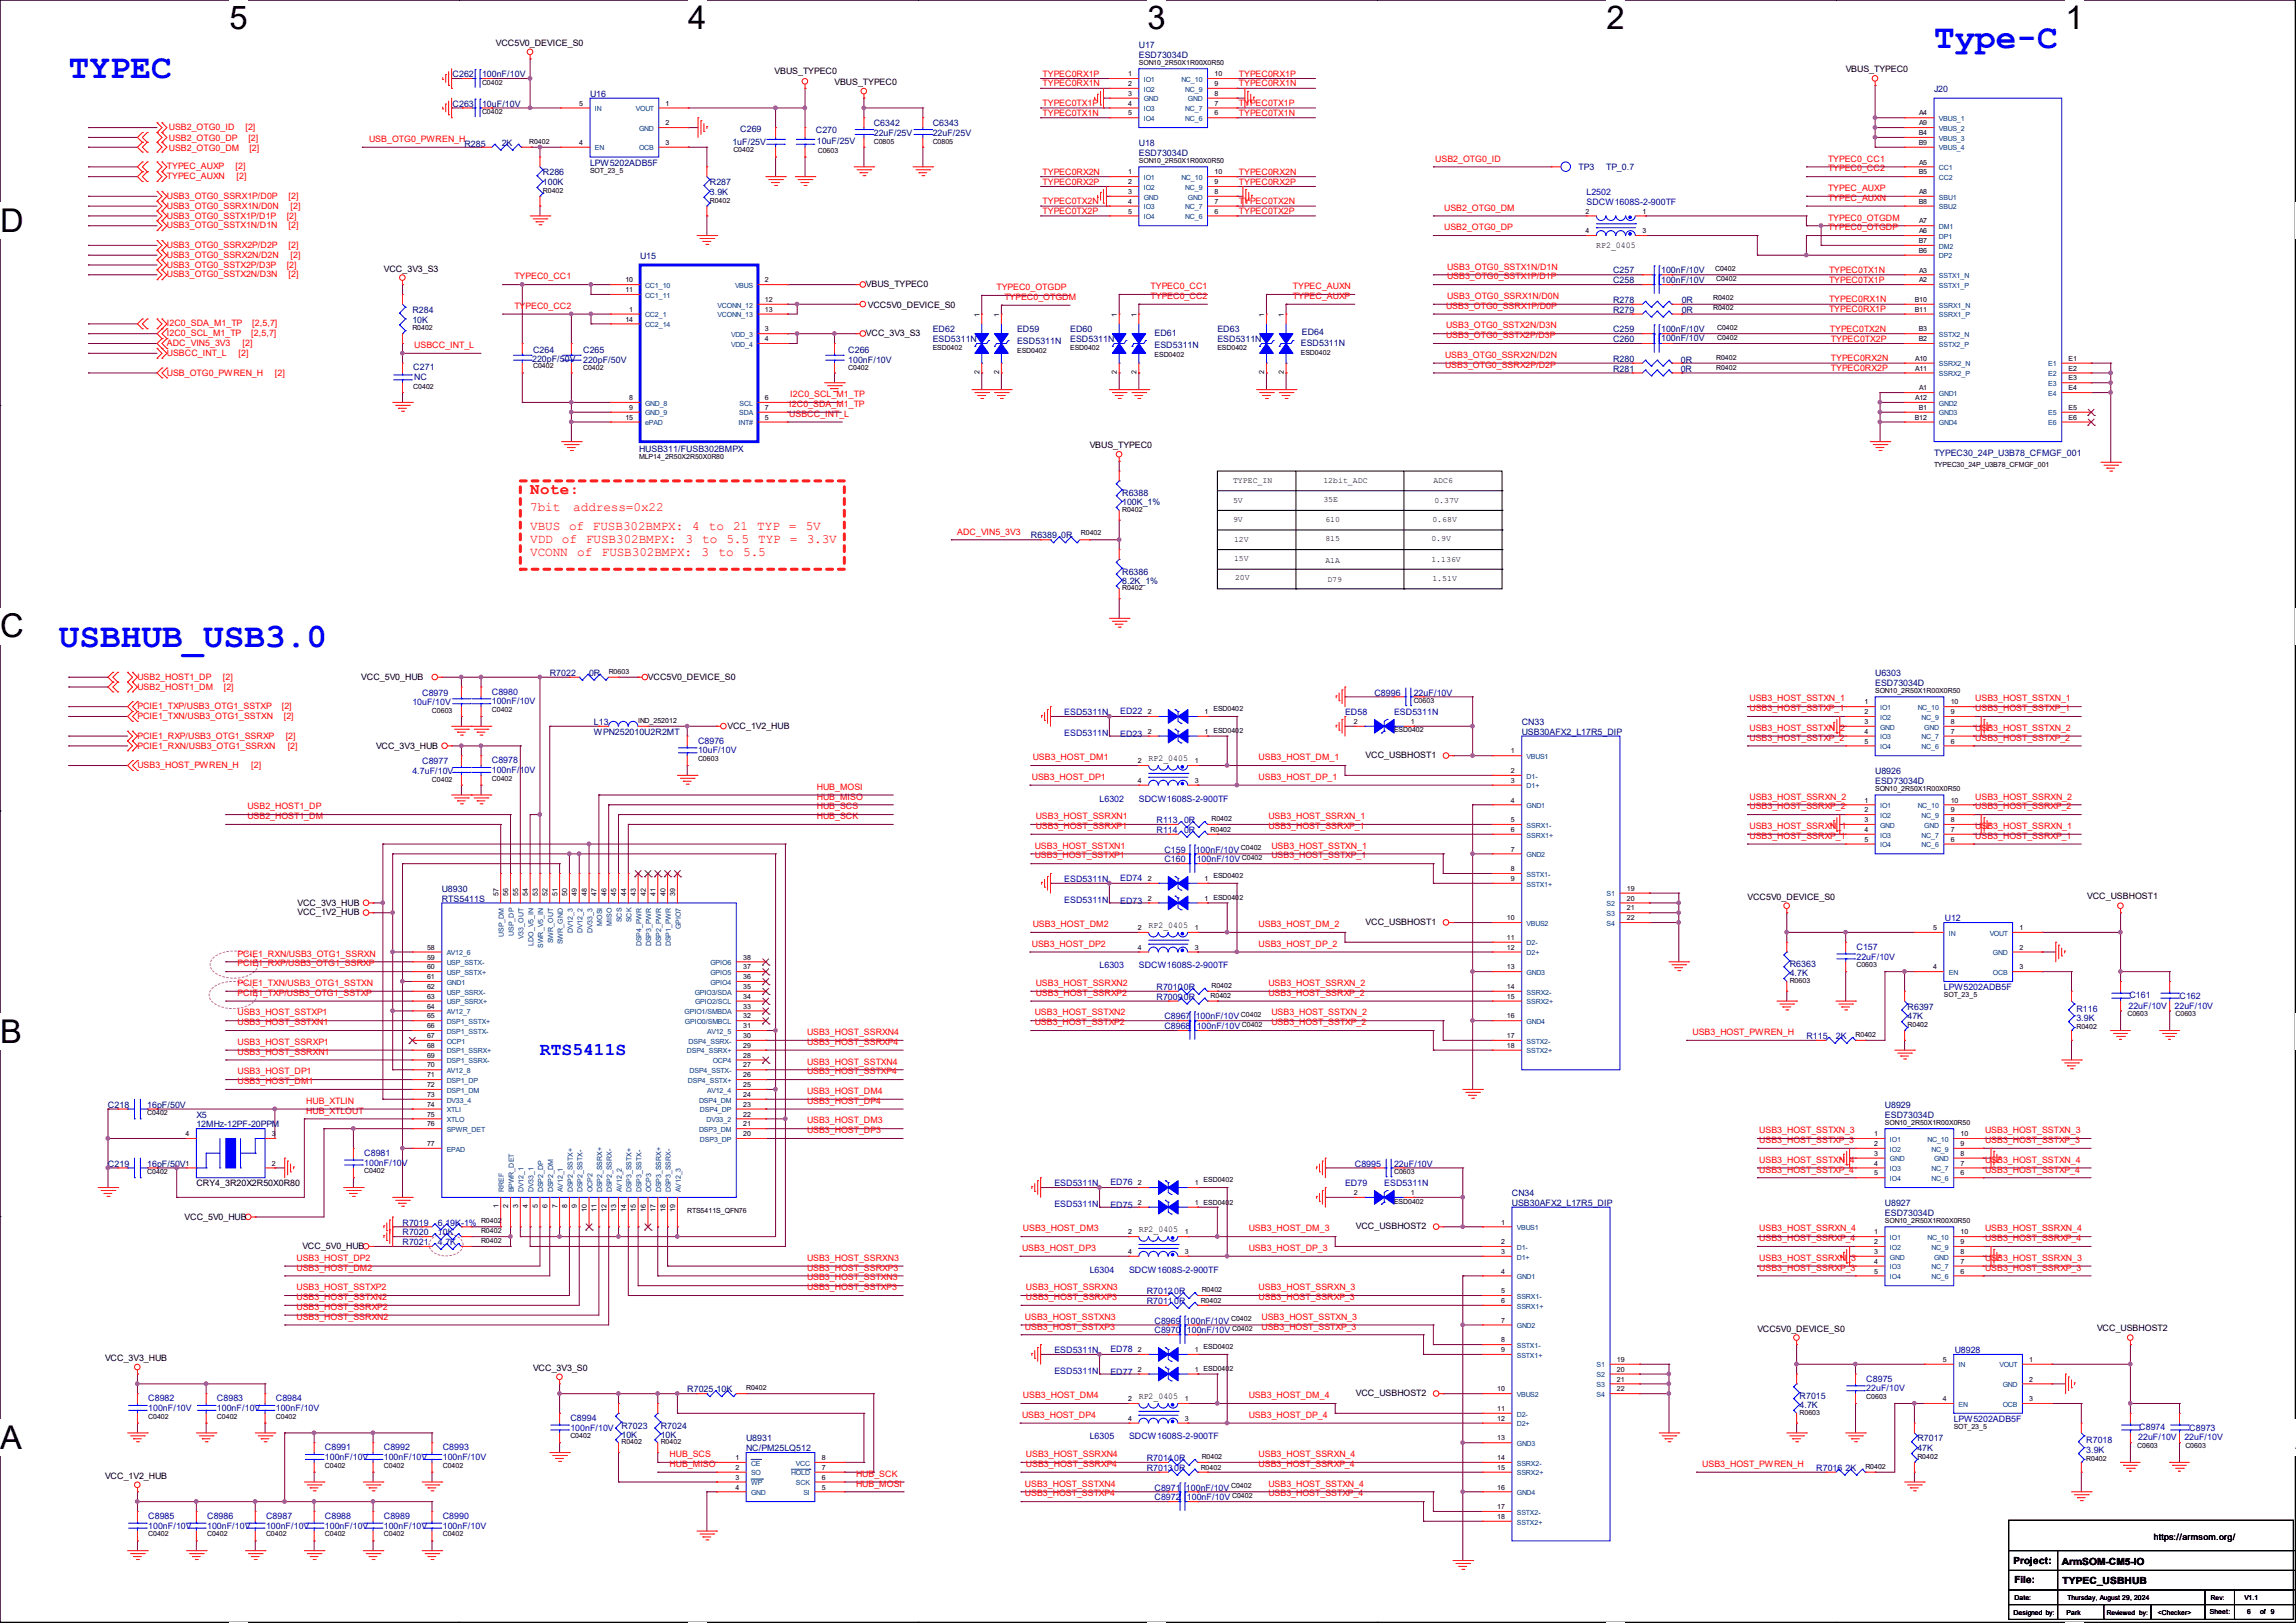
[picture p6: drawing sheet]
<svg xmlns="http://www.w3.org/2000/svg" width="297mm" height="210mm" viewBox="0 0 297 210" stroke-linecap="round" stroke-linejoin="round" font-family="sans-serif">
<defs><g id="words">
<g font-size="4.4" fill="#00f">
<text x="8.9" y="10.1">TYPEC</text>
<text x="250.2" y="6.3">Type-C</text>
<text x="7.6" y="83.7">USBHUB_USB3.0</text>
</g>
<g font-size="4.2">
<text x="29.7" y="3.8">5</text>
<text x="89" y="3.8">4</text>
<text x="148.4" y="3.8">3</text>
<text x="207.8" y="3.8">2</text>
<text x="267.2" y="3.8">1</text>
<text x="0" y="30">D</text>
<text x="0" y="82.5">C</text>
<text x="0" y="135">B</text>
<text x="0" y="187.5">A</text>
<text x="296.9" y="187.5">A</text>
</g>
<text font-size="2.3" fill="#00f" x="69.8" y="136.5">RTS5411S</text>
<text font-size="2" fill="#f00" x="68.6" y="63.9">Note:</text>
<g font-size="1.7" fill="#f00">
<text x="68.6" y="68.6">VBUS of FUSB302BMPX: 4</text>
<text x="68.6" y="70.3">VDD</text>
<text x="68.6" y="71.9">VCONN</text>
<text x="68.6" y="66.1">7bit</text>
<text x="72.7" y="70.3">of FUSB302BMPX:</text>
<text x="74.2" y="66.1">address=0x22</text>
<text x="74.7" y="71.9">of</text>
<text x="77.9" y="71.9">FUSB302BMPX:</text>
<text x="88.7" y="70.3">3</text>
<text x="90.8" y="71.9">3</text>
<text x="90.9" y="70.3">to</text>
<text x="91.7" y="68.6">to</text>
<text x="93" y="71.9">to</text>
<text x="94" y="70.3">5.5</text>
<text x="94.8" y="68.6">21</text>
<text x="96.1" y="71.9">5.5</text>
<text x="98" y="68.6">TYP</text>
<text x="98.1" y="70.3">TYP</text>
<text x="102.1" y="68.6">=</text>
<text x="102.2" y="70.3">=</text>
<text x="104.2" y="68.6">5V</text>
<text x="104.4" y="70.3">3.3V</text>
</g>
<g font-size="1.3">
<text x="260.5" y="202.4">Project:</text>
<text x="266.7" y="202.5">ArmSOM-CM5-IO</text>
<text x="260.6" y="204.9">File:</text>
<text x="266.8" y="205">TYPEC_USBHUB</text>
</g>
<g font-size="1.1">
<text x="64.1" y="5.9">VCC5V0_DEVICE_S0</text>
<text x="100.2" y="9.6">VBUS_TYPEC0</text>
<text x="107.9" y="11">VBUS_TYPEC0</text>
<text x="238.8" y="9.4">VBUS_TYPEC0</text>
<text x="49.7" y="35.1">VCC_3V3_S3</text>
<text x="206.5" y="32.1">RP2_0405</text>
<text x="112" y="37.2">VBUS_TYPEC0</text>
<text x="112.3" y="39.8">VCC5V0_DEVICE_S0</text>
<text x="112" y="43.5">VCC_3V3_S3</text>
<text x="141" y="58">VBUS_TYPEC0</text>
<text x="159.5" y="62.5">TYPEC_IN</text>
<text x="159.5" y="65.1">5V</text>
<text x="171.2" y="62.5">12bit_ADC</text>
<text x="171.2" y="64.9">35E</text>
<text x="185.4" y="62.5">ADC6</text>
<text x="185.5" y="65.1">0.37V</text>
<text x="159.5" y="67.6">9V</text>
<text x="159.6" y="70.1">12V</text>
<text x="171.4" y="67.6">610</text>
<text x="171.4" y="70">815</text>
<text x="185.2" y="70">0.9V</text>
<text x="185.3" y="67.6">0.68V</text>
<text x="159.6" y="72.6">15V</text>
<text x="159.8" y="75.1">20V</text>
<text x="171.4" y="72.8">A1A</text>
<text x="171.7" y="75.4">D79</text>
<text x="185.2" y="72.7">1.136V</text>
<text x="185.3" y="75.2">1.51V</text>
<text x="46.7" y="88">VCC_5V0_HUB</text>
<text x="83.8" y="88">VCC5V0_DEVICE_S0</text>
<text x="94.1" y="94.3">VCC_1V2_HUB</text>
<text x="48.6" y="96.9">VCC_3V3_HUB</text>
<text x="148.6" y="98.5">RP2_0405</text>
<text x="176.7" y="98.1">VCC_USBHOST1</text>
<text x="38.5" y="118.4">VCC_1V2_HUB</text>
<text x="38.5" y="117.2">VCC_3V3_HUB</text>
<text x="176.7" y="119.7">VCC_USBHOST1</text>
<text x="226.1" y="116.4">VCC5V0_DEVICE_S0</text>
<text x="270" y="116.3">VCC_USBHOST1</text>
<text x="148.6" y="120.1">RP2_0405</text>
<text x="25.4" y="153.5">CRY4_3R20X2R50X0R80</text>
<text x="23.9" y="157.8">VCC_5V0_HUB</text>
<text x="39.1" y="161.6">VCC_5V0_HUB</text>
<text x="147.3" y="159.5">RP2_0405</text>
<text x="175.4" y="159.1">VCC_USBHOST2</text>
<text x="227.3" y="172.3">VCC5V0_DEVICE_S0</text>
<text x="271.3" y="172.2">VCC_USBHOST2</text>
<text x="13.6" y="176.1">VCC_3V3_HUB</text>
<text x="69" y="177.4">VCC_3V3_S0</text>
<text x="147.3" y="181.1">RP2_0405</text>
<text x="175.4" y="180.7">VCC_USBHOST2</text>
<text x="13.6" y="191.3">VCC_1V2_HUB</text>
<text x="278.6" y="199.2">https://armsom.org/</text>
</g>
<g font-size="1.1" fill="#00007f">
<text x="58.5" y="10">C262</text>
<text x="62.4" y="10">100nF/10V</text>
<text x="147.3" y="6.2">U17</text>
<text x="147.3" y="7.5">ESD73034D</text>
<text x="250.2" y="11.9">J20</text>
<text x="58.5" y="13.8">C263</text>
<text x="62.4" y="13.8">10uF/10V</text>
<text x="76.3" y="12.5">U16</text>
<text x="95.8" y="17.1">C269</text>
<text x="105.5" y="17.2">C270</text>
<text x="113" y="16.3">C6342</text>
<text x="113" y="17.6">22uF/25V</text>
<text x="120.6" y="16.3">C6343</text>
<text x="120.6" y="17.6">22uF/25V</text>
<text x="60.1" y="19">R285</text>
<text x="64.9" y="18.9">2K</text>
<text x="70.2" y="22.7">R286</text>
<text x="70.2" y="24">100K</text>
<text x="76.3" y="21.4">LPW5202ADB5F</text>
<text x="91.8" y="24">R287</text>
<text x="94.7" y="18.8">1uF/25V</text>
<text x="105.7" y="18.6">10uF/25V</text>
<text x="147.3" y="18.9">U18</text>
<text x="147.3" y="20.2">ESD73034D</text>
<text x="204.2" y="22.1">TP3</text>
<text x="207.8" y="22.1">TP_0.7</text>
<text x="91.8" y="25.2">3.9K</text>
<text x="82.8" y="33.5">U15</text>
<text x="208.7" y="35.4">C257</text>
<text x="214.9" y="35.4">100nF/10V</text>
<text x="53.3" y="40.5">R284</text>
<text x="53.3" y="41.7">10K</text>
<text x="208.7" y="39.2">R278</text>
<text x="208.7" y="40.5">R279</text>
<text x="208.7" y="36.7">C258</text>
<text x="214.9" y="36.7">100nF/10V</text>
<text x="217.6" y="39.2">0R</text>
<text x="217.6" y="40.5">0R</text>
<text x="53.5" y="47.8">C271</text>
<text x="68.8" y="46.8">220pF/50V</text>
<text x="69" y="45.7">C264</text>
<text x="75.4" y="45.7">C265</text>
<text x="75.4" y="46.9">220pF/50V</text>
<text x="109.7" y="45.7">C266</text>
<text x="109.7" y="46.9">100nF/10V</text>
<text x="120.6" y="43">ED62</text>
<text x="120.6" y="44.3">ESD5311N</text>
<text x="131.6" y="43">ED59</text>
<text x="131.6" y="44.5">ESD5311N</text>
<text x="138.4" y="43">ED60</text>
<text x="138.4" y="44.3">ESD5311N</text>
<text x="149.4" y="43.5">ED61</text>
<text x="149.4" y="45">ESD5311N</text>
<text x="157.5" y="43">ED63</text>
<text x="157.5" y="44.3">ESD5311N</text>
<text x="168.3" y="44.8">ESD5311N</text>
<text x="168.4" y="43.4">ED64</text>
<text x="208.7" y="46.8">R280</text>
<text x="208.7" y="44.3">C260</text>
<text x="208.7" y="43">C259</text>
<text x="214.9" y="43">100nF/10V</text>
<text x="214.9" y="44.2">100nF/10V</text>
<text x="217.4" y="46.9">0R</text>
<text x="53.6" y="49.2">NC</text>
<text x="208.7" y="48.1">R281</text>
<text x="217.4" y="48.1">0R</text>
<text x="82.7" y="58.5">HUSB311/FUSB302BMPX</text>
<text x="250.2" y="59">TYPEC30_24P_U3B78_CFMGF_001</text>
<text x="145.2" y="64.2">R6388</text>
<text x="145.2" y="65.4">100K_1%</text>
<text x="133.3" y="69.7">R6389</text>
<text x="137.3" y="69.6">0R</text>
<text x="145.2" y="74.4">R6386</text>
<text x="145.2" y="75.5">8.2K_1%</text>
<text x="71.1" y="87.5">R7022</text>
<text x="76.2" y="87.5">0R</text>
<text x="242.6" y="87.5">U6303</text>
<text x="242.6" y="88.7">ESD73034D</text>
<text x="76.8" y="95.1">WPN252010U2R2MT</text>
<text x="196.8" y="93.8">CN33</text>
<text x="196.8" y="95.1">USB30AFX2_L17R5_DIP</text>
<text x="242.6" y="100.2">U8926</text>
<text x="242.6" y="101.4">ESD73034D</text>
<text x="57.1" y="115.4">U8930</text>
<text x="57.1" y="116.7">RTS5411S</text>
<text x="231.5" y="125.2">R6363</text>
<text x="231.5" y="126.3">4.7K</text>
<text x="246.8" y="130.6">R6397</text>
<text x="246.8" y="131.9">47K</text>
<text x="14" y="143.3">C218</text>
<text x="19" y="143.3">16pF/50V</text>
<text x="243.8" y="143.3">U8929</text>
<text x="25.4" y="144.6">X5</text>
<text x="25.4" y="145.9">12MHz-12PF-20PPM</text>
<text x="243.8" y="144.6">ESD73034D</text>
<text x="14" y="151">C219</text>
<text x="19" y="151">16pF/50V</text>
<text x="195.6" y="154.8">CN34</text>
<text x="195.6" y="156">USB30AFX2_L17R5_DIP</text>
<text x="243.8" y="156">U8927</text>
<text x="243.8" y="157.3">ESD73034D</text>
<text x="80.4" y="184.9">R7023</text>
<text x="85.5" y="184.9">R7024</text>
<text x="88.9" y="180.2">R7025 10K</text>
<text x="232.8" y="181.1">R7015</text>
<text x="232.8" y="182.2">4.7K</text>
<text x="80.4" y="186">10K</text>
<text x="85.5" y="186">10K</text>
<text x="96.5" y="186.5">U8931</text>
<text x="96.5" y="187.8">NC/PM25LQ512</text>
<text x="248" y="186.5">R7017</text>
<text x="248" y="187.8">47K</text>
</g>
<g font-size="1.1" fill="#f00">
<text x="134.9" y="11.2">TYPEC0RX1N</text>
<text x="134.9" y="9.9">TYPEC0RX1P</text>
<text x="160.3" y="9.9">TYPEC0RX1P</text>
<text x="160.3" y="11.2">TYPEC0RX1N</text>
<text x="21.8" y="16.8">USB2_OTG0_ID</text>
<text x="31.7" y="16.8">[2]</text>
<text x="134.9" y="15">TYPEC0TX1N</text>
<text x="134.9" y="13.7">TYPEC0TX1P</text>
<text x="160.3" y="13.7">TYPEC0TX1P</text>
<text x="160.3" y="15">TYPEC0TX1N</text>
<text x="21.6" y="21.9">TYPEC_AUXP</text>
<text x="21.6" y="23.2">TYPEC_AUXN</text>
<text x="21.8" y="18.2">USB2_OTG0_DP</text>
<text x="21.8" y="19.5">USB2_OTG0_DM</text>
<text x="30.5" y="21.9">[2]</text>
<text x="30.6" y="23.2">[2]</text>
<text x="32.1" y="18.2">[2]</text>
<text x="32.3" y="19.5">[2]</text>
<text x="47.8" y="18.4">USB_OTG0_PWREN_H</text>
<text x="134.9" y="22.6">TYPEC0RX2N</text>
<text x="134.9" y="23.9">TYPEC0RX2P</text>
<text x="160.3" y="22.6">TYPEC0RX2N</text>
<text x="160.3" y="23.9">TYPEC0RX2P</text>
<text x="185.7" y="20.9">USB2_OTG0_ID</text>
<text x="236.5" y="20.9">TYPEC0_CC1</text>
<text x="236.5" y="22.2">TYPEC0_CC2</text>
<text x="21.6" y="28.3">USB3_OTG0_SSTX1P/D1P</text>
<text x="21.6" y="29.5">USB3_OTG0_SSTX1N/D1N</text>
<text x="21.6" y="25.7">USB3_OTG0_SSRX1P/D0P</text>
<text x="21.6" y="27">USB3_OTG0_SSRX1N/D0N</text>
<text x="37.1" y="28.3">[2]</text>
<text x="37.3" y="29.5">[2]</text>
<text x="37.3" y="25.7">[2]</text>
<text x="37.6" y="27">[2]</text>
<text x="134.9" y="26.4">TYPEC0TX2N</text>
<text x="134.9" y="27.7">TYPEC0TX2P</text>
<text x="160.3" y="27.7">TYPEC0TX2P</text>
<text x="160.3" y="26.4">TYPEC0TX2N</text>
<text x="186.8" y="29.8">USB2_OTG0_DP</text>
<text x="186.8" y="27.3">USB2_OTG0_DM</text>
<text x="236.5" y="24.7">TYPEC_AUXP</text>
<text x="236.5" y="26">TYPEC_AUXN</text>
<text x="236.5" y="28.5">TYPEC0_OTGDM</text>
<text x="236.5" y="29.8">TYPEC0_OTGDP</text>
<text x="21.6" y="34.6">USB3_OTG0_SSTX2P/D3P</text>
<text x="21.6" y="35.9">USB3_OTG0_SSTX2N/D3N</text>
<text x="21.6" y="32.1">USB3_OTG0_SSRX2P/D2P</text>
<text x="21.6" y="33.4">USB3_OTG0_SSRX2N/D2N</text>
<text x="37.1" y="34.6">[2]</text>
<text x="37.3" y="35.9">[2]</text>
<text x="37.3" y="32.1">[2]</text>
<text x="37.6" y="33.4">[2]</text>
<text x="187.2" y="34.9">USB3_OTG0_SSTX1N/D1N</text>
<text x="236.6" y="35.3">TYPEC0TX1N</text>
<text x="66.5" y="40">TYPEC0_CC2</text>
<text x="66.5" y="36.2">TYPEC0_CC1</text>
<text x="128.9" y="37.5">TYPEC0_OTGDP</text>
<text x="129.9" y="38.8">TYPEC0_OTGDM</text>
<text x="148.8" y="37.4">TYPEC0_CC1</text>
<text x="148.8" y="38.7">TYPEC0_CC2</text>
<text x="167.3" y="37.4">TYPEC_AUXN</text>
<text x="167.3" y="38.7">TYPEC_AUXP</text>
<text x="187.1" y="40">USB3_OTG0_SSRX1P/D0P</text>
<text x="187.2" y="36.2">USB3_OTG0_SSTX1P/D1P</text>
<text x="187.2" y="38.7">USB3_OTG0_SSRX1N/D0N</text>
<text x="236.6" y="36.6">TYPEC0TX1P</text>
<text x="236.6" y="39.1">TYPEC0RX1N</text>
<text x="236.6" y="40.4">TYPEC0RX1P</text>
<text x="21.6" y="42.2">I2C0_SDA_M1_TP</text>
<text x="21.6" y="43.5">I2C0_SCL_M1_TP</text>
<text x="21.6" y="46.1">USBCC_INT_L</text>
<text x="21.6" y="44.8">ADC_VIN5_3V3</text>
<text x="30.9" y="46.1">[2]</text>
<text x="31.4" y="44.8">[2]</text>
<text x="32.5" y="43.5">[2,5,7]</text>
<text x="32.6" y="42.2">[2,5,7]</text>
<text x="53.6" y="45">USBCC_INT_L</text>
<text x="186.9" y="46.3">USB3_OTG0_SSRX2N/D2N</text>
<text x="186.9" y="47.6">USB3_OTG0_SSRX2P/D2P</text>
<text x="187.1" y="42.5">USB3_OTG0_SSTX2N/D3N</text>
<text x="187.1" y="43.8">USB3_OTG0_SSTX2P/D3P</text>
<text x="236.7" y="42.9">TYPEC0TX2N</text>
<text x="236.9" y="44.2">TYPEC0TX2P</text>
<text x="236.9" y="46.7">TYPEC0RX2N</text>
<text x="21.6" y="48.6">USB_OTG0_PWREN_H</text>
<text x="35.6" y="48.6">[2]</text>
<text x="102.1" y="53.9">USBCC_INT_L</text>
<text x="102.1" y="52.7">I2C0_SDA_M1_TP</text>
<text x="102.2" y="51.4">I2C0_SCL_M1_TP</text>
<text x="236.9" y="48">TYPEC0RX2P</text>
<text x="123.8" y="69.2">ADC_VIN5_3V3</text>
<text x="17.8" y="88">USB2_HOST1_DP</text>
<text x="17.8" y="89.2">USB2_HOST1_DM</text>
<text x="28.8" y="88">[2]</text>
<text x="29" y="89.2">[2]</text>
<text x="17.8" y="91.8">PCIE1_TXP/USB3_OTG1_SSTXP</text>
<text x="17.8" y="93">PCIE1_TXN/USB3_OTG1_SSTXN</text>
<text x="17.8" y="95.6">PCIE1_RXP/USB3_OTG1_SSRXP</text>
<text x="36.4" y="91.8">[2]</text>
<text x="36.7" y="93">[2]</text>
<text x="37" y="95.6">[2]</text>
<text x="226.3" y="95.8">USB3_HOST_SSTXP_2</text>
<text x="226.3" y="94.6">USB3_HOST_SSTXN_2</text>
<text x="226.3" y="90.8">USB3_HOST_SSTXN_1</text>
<text x="226.3" y="92">USB3_HOST_SSTXP_1</text>
<text x="255.5" y="94.6">USB3_HOST_SSTXN_2</text>
<text x="255.5" y="95.8">USB3_HOST_SSTXP_2</text>
<text x="255.5" y="90.8">USB3_HOST_SSTXN_1</text>
<text x="255.5" y="92">USB3_HOST_SSTXP_1</text>
<text x="17.8" y="96.9">PCIE1_RXN/USB3_OTG1_SSRXN</text>
<text x="17.8" y="99.4">USB3_HOST_PWREN_H</text>
<text x="32.5" y="99.4">[2]</text>
<text x="37.2" y="96.9">[2]</text>
<text x="133.5" y="100.9">USB3_HOST_DP1</text>
<text x="133.6" y="98.4">USB3_HOST_DM1</text>
<text x="162.8" y="98.4">USB3_HOST_DM_1</text>
<text x="162.8" y="100.9">USB3_HOST_DP_1</text>
<text x="32" y="106">USB2_HOST1_DM</text>
<text x="32" y="104.7">USB2_HOST1_DP</text>
<text x="105.7" y="106">HUB_SCK</text>
<text x="105.7" y="104.7">HUB_SCS</text>
<text x="105.7" y="103.5">HUB_MISO</text>
<text x="105.7" y="102.2">HUB_MOSI</text>
<text x="134" y="106">USB3_HOST_SSRXN1</text>
<text x="134" y="107.3">USB3_HOST_SSRXP1</text>
<text x="164.1" y="106">USB3_HOST_SSRXN_1</text>
<text x="164.1" y="107.3">USB3_HOST_SSRXP_1</text>
<text x="226.3" y="107.3">USB3_HOST_SSRXN_1</text>
<text x="226.3" y="103.5">USB3_HOST_SSRXN_2</text>
<text x="226.3" y="104.7">USB3_HOST_SSRXP_2</text>
<text x="255.5" y="107.3">USB3_HOST_SSRXN_1</text>
<text x="255.5" y="103.5">USB3_HOST_SSRXN_2</text>
<text x="255.5" y="104.7">USB3_HOST_SSRXP_2</text>
<text x="133.9" y="109.8">USB3_HOST_SSTXN1</text>
<text x="133.9" y="111.1">USB3_HOST_SSTXP1</text>
<text x="164.5" y="111.1">USB3_HOST_SSTXP_1</text>
<text x="164.5" y="109.8">USB3_HOST_SSTXN_1</text>
<text x="226.3" y="108.5">USB3_HOST_SSRXP_1</text>
<text x="255.5" y="108.5">USB3_HOST_SSRXP_1</text>
<text x="133.6" y="120">USB3_HOST_DM2</text>
<text x="162.8" y="120">USB3_HOST_DM_2</text>
<text x="30.7" y="123.8">PCIE1_RXN/USB3_OTG1_SSRXN</text>
<text x="30.7" y="125.1">PCIE1_RXP/USB3_OTG1_SSRXP</text>
<text x="133.5" y="122.5">USB3_HOST_DP2</text>
<text x="162.8" y="122.5">USB3_HOST_DP_2</text>
<text x="30.7" y="131.4">USB3_HOST_SSTXP1</text>
<text x="30.7" y="127.6">PCIE1_TXN/USB3_OTG1_SSTXN</text>
<text x="30.7" y="128.9">PCIE1_TXP/USB3_OTG1_SSTXP</text>
<text x="133.9" y="131.4">USB3_HOST_SSTXN2</text>
<text x="134" y="127.6">USB3_HOST_SSRXN2</text>
<text x="134" y="128.9">USB3_HOST_SSRXP2</text>
<text x="164.1" y="127.6">USB3_HOST_SSRXN_2</text>
<text x="164.1" y="128.9">USB3_HOST_SSRXP_2</text>
<text x="164.5" y="131.4">USB3_HOST_SSTXN_2</text>
<text x="30.7" y="132.7">USB3_HOST_SSTXN1</text>
<text x="30.7" y="135.2">USB3_HOST_SSRXP1</text>
<text x="30.7" y="136.5">USB3_HOST_SSRXN1</text>
<text x="104.4" y="133.9">USB3_HOST_SSRXN4</text>
<text x="104.4" y="135.2">USB3_HOST_SSRXP4</text>
<text x="104.4" y="137.8">USB3_HOST_SSTXN4</text>
<text x="133.9" y="132.7">USB3_HOST_SSTXP2</text>
<text x="164.5" y="132.7">USB3_HOST_SSTXP_2</text>
<text x="218.9" y="133.9">USB3_HOST_PWREN_H</text>
<text x="30.7" y="139">USB3_HOST_DP1</text>
<text x="30.7" y="140.3">USB3_HOST_DM1</text>
<text x="39.6" y="142.8">HUB_XTLIN</text>
<text x="104.4" y="139">USB3_HOST_SSTXP4</text>
<text x="104.4" y="141.6">USB3_HOST_DM4</text>
<text x="104.4" y="142.8">USB3_HOST_DP4</text>
<text x="39.6" y="144.1">HUB_XTLOUT</text>
<text x="104.4" y="145.4">USB3_HOST_DM3</text>
<text x="104.4" y="146.6">USB3_HOST_DP3</text>
<text x="227.6" y="147.9">USB3_HOST_SSTXP_3</text>
<text x="227.6" y="146.6">USB3_HOST_SSTXN_3</text>
<text x="256.8" y="146.6">USB3_HOST_SSTXN_3</text>
<text x="256.8" y="147.9">USB3_HOST_SSTXP_3</text>
<text x="227.6" y="150.5">USB3_HOST_SSTXN_4</text>
<text x="227.6" y="151.7">USB3_HOST_SSTXP_4</text>
<text x="256.8" y="150.5">USB3_HOST_SSTXN_4</text>
<text x="256.8" y="151.7">USB3_HOST_SSTXP_4</text>
<text x="132.2" y="161.9">USB3_HOST_DP3</text>
<text x="132.3" y="159.3">USB3_HOST_DM3</text>
<text x="161.5" y="159.3">USB3_HOST_DM_3</text>
<text x="161.5" y="161.9">USB3_HOST_DP_3</text>
<text x="227.6" y="160.6">USB3_HOST_SSRXP_4</text>
<text x="227.6" y="159.3">USB3_HOST_SSRXN_4</text>
<text x="256.8" y="159.3">USB3_HOST_SSRXN_4</text>
<text x="256.8" y="160.6">USB3_HOST_SSRXP_4</text>
<text x="38.4" y="163.2">USB3_HOST_DP2</text>
<text x="38.4" y="164.4">USB3_HOST_DM2</text>
<text x="38.4" y="167">USB3_HOST_SSTXP2</text>
<text x="104.4" y="163.2">USB3_HOST_SSRXN3</text>
<text x="104.4" y="164.4">USB3_HOST_SSRXP3</text>
<text x="104.4" y="165.7">USB3_HOST_SSTXN3</text>
<text x="104.4" y="167">USB3_HOST_SSTXP3</text>
<text x="132.7" y="167">USB3_HOST_SSRXN3</text>
<text x="162.8" y="167">USB3_HOST_SSRXN_3</text>
<text x="227.6" y="163.2">USB3_HOST_SSRXN_3</text>
<text x="227.6" y="164.4">USB3_HOST_SSRXP_3</text>
<text x="256.8" y="163.2">USB3_HOST_SSRXN_3</text>
<text x="256.8" y="164.4">USB3_HOST_SSRXP_3</text>
<text x="38.4" y="168.2">USB3_HOST_SSTXN2</text>
<text x="38.4" y="169.5">USB3_HOST_SSRXP2</text>
<text x="38.4" y="170.8">USB3_HOST_SSRXN2</text>
<text x="132.6" y="170.8">USB3_HOST_SSTXN3</text>
<text x="132.6" y="172">USB3_HOST_SSTXP3</text>
<text x="132.7" y="168.2">USB3_HOST_SSRXP3</text>
<text x="162.8" y="168.2">USB3_HOST_SSRXP_3</text>
<text x="163.2" y="170.8">USB3_HOST_SSTXN_3</text>
<text x="163.2" y="172">USB3_HOST_SSTXP_3</text>
<text x="132.2" y="183.5">USB3_HOST_DP4</text>
<text x="132.3" y="180.9">USB3_HOST_DM4</text>
<text x="161.5" y="180.9">USB3_HOST_DM_4</text>
<text x="161.5" y="183.5">USB3_HOST_DP_4</text>
<text x="86.6" y="188.6">HUB_SCS</text>
<text x="86.6" y="189.8">HUB_MISO</text>
<text x="110.7" y="191.1">HUB_SCK</text>
<text x="132.7" y="188.6">USB3_HOST_SSRXN4</text>
<text x="132.7" y="189.8">USB3_HOST_SSRXP4</text>
<text x="162.8" y="188.6">USB3_HOST_SSRXN_4</text>
<text x="162.8" y="189.8">USB3_HOST_SSRXP_4</text>
<text x="220.2" y="189.8">USB3_HOST_PWREN_H</text>
<text x="110.7" y="192.4">HUB_MOSI</text>
<text x="132.6" y="192.4">USB3_HOST_SSTXN4</text>
<text x="132.6" y="193.6">USB3_HOST_SSTXP4</text>
<text x="164.1" y="193.6">USB3_HOST_SSTXP_4</text>
<text x="164.1" y="192.4">USB3_HOST_SSTXN_4</text>
</g>
<g font-size="1.1" fill="#00009f">
<text x="205.2" y="25.2">L2502</text>
<text x="205.2" y="26.5">SDCW1608S-2-900TF</text>
<text x="63.6" y="89.9">C8980</text>
<text x="53.3" y="91.3">10uF/10V</text>
<text x="54.6" y="90">C8979</text>
<text x="63.6" y="91.1">100nF/10V</text>
<text x="76.8" y="93.8">L13</text>
<text x="137.7" y="92.5">ESD5311N</text>
<text x="137.7" y="95.2">ESD5311N</text>
<text x="144.9" y="92.4">ED22</text>
<text x="144.9" y="95.3">ED23</text>
<text x="174" y="92.5">ED58</text>
<text x="177.8" y="90">C8996</text>
<text x="180.3" y="92.5">ESD5311N</text>
<text x="182.9" y="90">22uF/10V</text>
<text x="53.3" y="100.2">4.7uF/10V</text>
<text x="54.6" y="98.9">C8977</text>
<text x="63.6" y="98.8">C8978</text>
<text x="63.6" y="100">100nF/10V</text>
<text x="90.3" y="96.2">C8976</text>
<text x="90.3" y="97.5">10uF/10V</text>
<text x="142.2" y="103.7">L6302</text>
<text x="147.3" y="103.7">SDCW1608S-2-900TF</text>
<text x="149.6" y="107.8">R114</text>
<text x="149.6" y="106.5">R113</text>
<text x="153.2" y="107.8">0R</text>
<text x="153.2" y="106.5">0R</text>
<text x="150.6" y="111.6">C160</text>
<text x="150.6" y="110.3">C159</text>
<text x="154.7" y="110.3">100nF/10V</text>
<text x="154.8" y="111.6">100nF/10V</text>
<text x="137.7" y="114.1">ESD5311N</text>
<text x="137.7" y="116.8">ESD5311N</text>
<text x="144.9" y="114">ED74</text>
<text x="144.9" y="116.9">ED73</text>
<text x="251.6" y="119.2">U12</text>
<text x="142.2" y="125.3">L6303</text>
<text x="147.3" y="125.3">SDCW1608S-2-900TF</text>
<text x="240.2" y="122.9">C157</text>
<text x="240.2" y="124.2">22uF/10V</text>
<text x="149.6" y="129.4">R70090R</text>
<text x="149.6" y="128.1">R70100R</text>
<text x="150.6" y="131.9">C8967 100nF/10V</text>
<text x="251.5" y="128.1">LPW5202ADB5F</text>
<text x="268.6" y="130.9">R116</text>
<text x="275.3" y="130.5">22uF/10V</text>
<text x="275.5" y="129.1">C161</text>
<text x="281.3" y="130.5">22uF/10V</text>
<text x="281.9" y="129.2">C162</text>
<text x="150.6" y="133.2">C8968</text>
<text x="154.8" y="133.2">100nF/10V</text>
<text x="233.7" y="134.5">R115</text>
<text x="237.5" y="134.5">2K</text>
<text x="268.6" y="132.2">3.9K</text>
<text x="47.1" y="149.6">C8981</text>
<text x="47.1" y="150.8">100nF/10V</text>
<text x="136.4" y="153.5">ESD5311N</text>
<text x="143.6" y="153.4">ED76</text>
<text x="174" y="153.5">ED79</text>
<text x="175.3" y="151">C8995</text>
<text x="179.1" y="153.5">ESD5311N</text>
<text x="180.3" y="151">22uF/10V</text>
<text x="52.1" y="161.1">R7021</text>
<text x="52.1" y="159.9">R7020</text>
<text x="52.1" y="158.6">R7019</text>
<text x="56.6" y="161.1">4.7K</text>
<text x="56.6" y="159.9">10K</text>
<text x="56.6" y="158.6">6.19K-1%</text>
<text x="136.4" y="156.2">ESD5311N</text>
<text x="143.6" y="156.3">ED75</text>
<text x="141" y="164.7">L6304</text>
<text x="146.1" y="164.7">SDCW1608S-2-900TF</text>
<text x="148.3" y="167.5">R70120R</text>
<text x="148.3" y="168.7">R70110R</text>
<text x="149.4" y="171.3">C8969 100nF/10V</text>
<text x="149.4" y="172.6">C8970</text>
<text x="153.5" y="172.6">100nF/10V</text>
<text x="136.4" y="177.8">ESD5311N</text>
<text x="136.4" y="175.1">ESD5311N</text>
<text x="143.6" y="177.9">ED77</text>
<text x="143.6" y="175">ED78</text>
<text x="241.4" y="178.8">C8975</text>
<text x="252.9" y="175.1">U8928</text>
<text x="19.2" y="181.3">C8982</text>
<text x="19.2" y="182.6">100nF/10V</text>
<text x="28.1" y="181.3">C8983</text>
<text x="28.1" y="182.6">100nF/10V</text>
<text x="35.7" y="181.3">C8984</text>
<text x="35.7" y="182.6">100nF/10V</text>
<text x="73.8" y="183.9">C8994</text>
<text x="73.8" y="185.1">100nF/10V</text>
<text x="241.4" y="180">22uF/10V</text>
<text x="252.7" y="184">LPW5202ADB5F</text>
<text x="276.7" y="185">C8974</text>
<text x="283.2" y="185.1">C8973</text>
<text x="42" y="187.7">C8991</text>
<text x="42" y="188.9">100nF/10V</text>
<text x="49.7" y="187.7">C8992</text>
<text x="49.7" y="188.9">100nF/10V</text>
<text x="57.3" y="187.7">C8993</text>
<text x="57.3" y="188.9">100nF/10V</text>
<text x="141" y="186.3">L6305</text>
<text x="146.1" y="186.3">SDCW1608S-2-900TF</text>
<text x="148.3" y="190.3">R70130R</text>
<text x="148.3" y="189.1">R70140R</text>
<text x="234.9" y="190.3">R7016 2K</text>
<text x="269.9" y="186.8">R7018</text>
<text x="269.9" y="188">3.9K</text>
<text x="276.6" y="186.4">22uF/10V</text>
<text x="282.6" y="186.4">22uF/10V</text>
<text x="19.2" y="196.6">C8985</text>
<text x="19.2" y="197.8">100nF/10V</text>
<text x="26.8" y="196.6">C8986</text>
<text x="26.8" y="197.8">100nF/10V</text>
<text x="34.4" y="196.6">C8987</text>
<text x="34.4" y="197.8">100nF/10V</text>
<text x="42" y="196.6">C8988</text>
<text x="42" y="197.8">100nF/10V</text>
<text x="49.7" y="196.6">C8989</text>
<text x="49.7" y="197.8">100nF/10V</text>
<text x="57.3" y="196.6">C8990</text>
<text x="57.3" y="197.8">100nF/10V</text>
<text x="149.4" y="194.1">C8972</text>
<text x="149.4" y="192.9">C8971 100nF/10V</text>
<text x="153.5" y="194.1">100nF/10V</text>
</g>
<g font-size=".9">
<text x="62.4" y="11">C0402</text>
<text x="145.9" y="9.9">1</text>
<text x="145.9" y="11.1">2</text>
<text x="147.3" y="8.4">SON10_2R50X1R00X0R50</text>
<text x="157.1" y="9.9">10</text>
<text x="157.1" y="11.1">9</text>
<text x="62.4" y="14.8">C0402</text>
<text x="74.9" y="13.7">5</text>
<text x="86.1" y="16.2">2</text>
<text x="86.1" y="13.7">1</text>
<text x="145.9" y="13.7">4</text>
<text x="145.9" y="14.9">5</text>
<text x="145.9" y="12.4">3</text>
<text x="157.1" y="13.7">7</text>
<text x="157.1" y="14.9">6</text>
<text x="157.1" y="12.4">8</text>
<text x="248.2" y="17.5">B4</text>
<text x="248.2" y="14.9">A4</text>
<text x="248.2" y="16.2">A9</text>
<text x="68.5" y="18.6">R0402</text>
<text x="74.9" y="18.8">4</text>
<text x="76.3" y="22.4">SOT_23_5</text>
<text x="86.1" y="18.8">3</text>
<text x="94.9" y="19.7">C0402</text>
<text x="105.8" y="19.9">C0603</text>
<text x="113" y="18.6">C0805</text>
<text x="120.6" y="18.6">C0805</text>
<text x="145.9" y="22.6">1</text>
<text x="145.9" y="23.8">2</text>
<text x="147.3" y="21.1">SON10_2R50X1R00X0R50</text>
<text x="157.1" y="22.6">10</text>
<text x="157.1" y="23.8">9</text>
<text x="248.2" y="18.8">B9</text>
<text x="248.2" y="22.6">B5</text>
<text x="248.2" y="21.3">A5</text>
<text x="70.2" y="24.9">R0402</text>
<text x="91.8" y="26.2">R0402</text>
<text x="145.9" y="26.4">4</text>
<text x="145.9" y="27.6">5</text>
<text x="145.9" y="25.1">3</text>
<text x="157.1" y="26.4">7</text>
<text x="157.1" y="27.6">6</text>
<text x="157.1" y="25.1">8</text>
<text x="205.1" y="27.6">2</text>
<text x="212.5" y="27.6">1</text>
<text x="248.2" y="26.4">B8</text>
<text x="248.2" y="28.9">A7</text>
<text x="248.2" y="25.1">A8</text>
<text x="205.1" y="30.2">4</text>
<text x="212.5" y="30.2">3</text>
<text x="221.9" y="35.1">C0402</text>
<text x="248.2" y="31.5">B7</text>
<text x="248.2" y="32.7">B6</text>
<text x="248.2" y="35.3">A3</text>
<text x="248.2" y="30.2">A6</text>
<text x="80.9" y="36.5">10</text>
<text x="80.9" y="37.8">11</text>
<text x="80.9" y="41.6">14</text>
<text x="81.4" y="40.3">1</text>
<text x="98.9" y="36.5">2</text>
<text x="98.9" y="39.1">12</text>
<text x="98.9" y="40.3">13</text>
<text x="126.7" y="41" transform="rotate(-90 126.7 41)">1</text>
<text x="129.3" y="41" transform="rotate(-90 129.3 41)">1</text>
<text x="144.5" y="41" transform="rotate(-90 144.5 41)">1</text>
<text x="147" y="41" transform="rotate(-90 147 41)">1</text>
<text x="163.5" y="41" transform="rotate(-90 163.5 41)">1</text>
<text x="166.1" y="41" transform="rotate(-90 166.1 41)">1</text>
<text x="221.6" y="38.8">R0402</text>
<text x="221.6" y="40.2">R0402</text>
<text x="222" y="36.4">C0402</text>
<text x="247.7" y="40.3">B11</text>
<text x="247.7" y="39.1">B10</text>
<text x="248.2" y="36.5">A2</text>
<text x="53.3" y="42.7">R0402</text>
<text x="69" y="47.7">C0402</text>
<text x="75.4" y="47.9">C0402</text>
<text x="98.9" y="42.9">3</text>
<text x="98.9" y="44.2">4</text>
<text x="109.7" y="47.9">C0402</text>
<text x="120.6" y="45.3">ESD0402</text>
<text x="131.6" y="45.6">ESD0402</text>
<text x="138.4" y="45.3">ESD0402</text>
<text x="149.4" y="46.1">ESD0402</text>
<text x="157.5" y="45.3">ESD0402</text>
<text x="168.3" y="45.9">ESD0402</text>
<text x="222" y="46.5">R0402</text>
<text x="222" y="47.9">R0402</text>
<text x="222.1" y="44">C0402</text>
<text x="222.1" y="42.7">C0402</text>
<text x="247.7" y="46.7">A10</text>
<text x="247.7" y="48">A11</text>
<text x="248.2" y="42.9">B3</text>
<text x="248.2" y="44.2">B2</text>
<text x="267.6" y="46.7">E1</text>
<text x="267.6" y="48">E2</text>
<text x="53.5" y="50.3">C0402</text>
<text x="81.4" y="51.8">8</text>
<text x="81.4" y="53">9</text>
<text x="98.9" y="51.8">6</text>
<text x="98.9" y="53">7</text>
<text x="126.7" y="48.4" transform="rotate(-90 126.7 48.4)">2</text>
<text x="129.3" y="48.4" transform="rotate(-90 129.3 48.4)">2</text>
<text x="144.5" y="48.4" transform="rotate(-90 144.5 48.4)">2</text>
<text x="147" y="48.4" transform="rotate(-90 147 48.4)">2</text>
<text x="163.5" y="48.4" transform="rotate(-90 163.5 48.4)">2</text>
<text x="166.1" y="48.4" transform="rotate(-90 166.1 48.4)">2</text>
<text x="247.7" y="51.8">A12</text>
<text x="248.2" y="53">B1</text>
<text x="248.2" y="50.5">A1</text>
<text x="267.6" y="49.2">E3</text>
<text x="267.6" y="50.5">E4</text>
<text x="267.6" y="53">E5</text>
<text x="80.9" y="54.3">15</text>
<text x="82.7" y="59.4">MLP14_2R50X2R50X0R80</text>
<text x="98.9" y="54.3">5</text>
<text x="247.7" y="54.3">B12</text>
<text x="267.6" y="54.3">E6</text>
<text x="250.2" y="60.4">TYPEC30_24P_U3B78_CFMGF_001</text>
<text x="139.8" y="69.3">R0402</text>
<text x="145.2" y="66.2">R0402</text>
<text x="145.2" y="76.4">R0402</text>
<text x="78.7" y="87.2">R0603</text>
<text x="242.6" y="89.7">SON10_2R50X1R00X0R50</text>
<text x="55.9" y="92.2">C0603</text>
<text x="63.6" y="92.1">C0402</text>
<text x="82.5" y="93.5">IND_252012</text>
<text x="148.5" y="92.4">2</text>
<text x="148.5" y="95">2</text>
<text x="155.8" y="92.4">1</text>
<text x="155.8" y="95">1</text>
<text x="157" y="92">ESD0402</text>
<text x="157" y="94.9">ESD0402</text>
<text x="175.1" y="93.7">2</text>
<text x="180.3" y="94.8">ESD0402</text>
<text x="182.5" y="93.7">1</text>
<text x="182.9" y="91">C0603</text>
<text x="241.2" y="91.1">1</text>
<text x="241.2" y="92.4">2</text>
<text x="241.2" y="95">4</text>
<text x="241.2" y="93.7">3</text>
<text x="252.3" y="91.1">10</text>
<text x="252.3" y="92.4">9</text>
<text x="252.3" y="95">7</text>
<text x="252.3" y="93.7">8</text>
<text x="55.9" y="101.1">C0402</text>
<text x="63.6" y="101">C0402</text>
<text x="90.3" y="98.5">C0603</text>
<text x="147.2" y="98.8">2</text>
<text x="147.2" y="101.3">4</text>
<text x="154.6" y="98.8">1</text>
<text x="154.6" y="101.3">3</text>
<text x="195.5" y="97.5">1</text>
<text x="195.5" y="100">2</text>
<text x="195.5" y="101.3">3</text>
<text x="241.2" y="96.2">5</text>
<text x="252.3" y="96.2">6</text>
<text x="156.6" y="107.6">R0402</text>
<text x="156.7" y="106.2">R0402</text>
<text x="195.5" y="103.8">4</text>
<text x="195.5" y="106.4">5</text>
<text x="195.5" y="107.7">6</text>
<text x="241.2" y="103.8">1</text>
<text x="241.2" y="105.1">2</text>
<text x="241.2" y="107.7">4</text>
<text x="241.2" y="106.4">3</text>
<text x="242.6" y="102.4">SON10_2R50X1R00X0R50</text>
<text x="252.3" y="103.8">10</text>
<text x="252.3" y="105.1">9</text>
<text x="252.3" y="107.7">7</text>
<text x="252.3" y="106.4">8</text>
<text x="157" y="113.6">ESD0402</text>
<text x="160.5" y="110">C0402</text>
<text x="160.7" y="111.3">C0402</text>
<text x="195.5" y="110.2">7</text>
<text x="195.5" y="112.7">8</text>
<text x="241.2" y="108.9">5</text>
<text x="252.3" y="108.9">6</text>
<text x="64.5" y="115.9" transform="rotate(-90 64.5 115.9)">57</text>
<text x="65.7" y="115.9" transform="rotate(-90 65.7 115.9)">56</text>
<text x="67" y="115.9" transform="rotate(-90 67 115.9)">55</text>
<text x="68.3" y="115.9" transform="rotate(-90 68.3 115.9)">54</text>
<text x="69.6" y="115.9" transform="rotate(-90 69.6 115.9)">53</text>
<text x="70.8" y="115.9" transform="rotate(-90 70.8 115.9)">52</text>
<text x="72.1" y="115.9" transform="rotate(-90 72.1 115.9)">51</text>
<text x="73.4" y="115.9" transform="rotate(-90 73.4 115.9)">50</text>
<text x="74.6" y="115.9" transform="rotate(-90 74.6 115.9)">49</text>
<text x="75.9" y="115.9" transform="rotate(-90 75.9 115.9)">48</text>
<text x="77.2" y="115.9" transform="rotate(-90 77.2 115.9)">47</text>
<text x="78.4" y="115.9" transform="rotate(-90 78.4 115.9)">46</text>
<text x="79.7" y="115.9" transform="rotate(-90 79.7 115.9)">45</text>
<text x="81" y="115.9" transform="rotate(-90 81 115.9)">44</text>
<text x="82.3" y="115.9" transform="rotate(-90 82.3 115.9)">43</text>
<text x="83.5" y="115.9" transform="rotate(-90 83.5 115.9)">42</text>
<text x="84.8" y="115.9" transform="rotate(-90 84.8 115.9)">41</text>
<text x="86.1" y="115.9" transform="rotate(-90 86.1 115.9)">40</text>
<text x="87.3" y="115.9" transform="rotate(-90 87.3 115.9)">39</text>
<text x="148.5" y="114">2</text>
<text x="148.5" y="116.5">2</text>
<text x="155.8" y="114">1</text>
<text x="155.8" y="116.5">1</text>
<text x="157" y="116.5">ESD0402</text>
<text x="194.9" y="119.1">10</text>
<text x="195.5" y="114">9</text>
<text x="210.4" y="115.3">19</text>
<text x="210.4" y="116.5">20</text>
<text x="210.4" y="117.8">21</text>
<text x="210.4" y="119.1">22</text>
<text x="55.2" y="122.9">58</text>
<text x="55.2" y="124.2">59</text>
<text x="55.2" y="125.4">60</text>
<text x="96.1" y="125.4">37</text>
<text x="96.1" y="124.2">38</text>
<text x="147.2" y="120.4">2</text>
<text x="147.2" y="122.9">4</text>
<text x="154.6" y="120.4">1</text>
<text x="154.6" y="122.9">3</text>
<text x="194.9" y="121.6">11</text>
<text x="194.9" y="122.9">12</text>
<text x="194.9" y="125.4">13</text>
<text x="240.2" y="125.1">C0603</text>
<text x="250.1" y="125.4">4</text>
<text x="250.1" y="120.4">5</text>
<text x="261.2" y="125.4">3</text>
<text x="261.2" y="122.9">2</text>
<text x="261.2" y="120.4">1</text>
<text x="55.2" y="126.7">61</text>
<text x="55.2" y="128">62</text>
<text x="55.2" y="129.2">63</text>
<text x="55.2" y="130.5">64</text>
<text x="55.2" y="131.8">65</text>
<text x="96.1" y="131.8">32</text>
<text x="96.1" y="130.5">33</text>
<text x="96.1" y="129.2">34</text>
<text x="96.1" y="128">35</text>
<text x="96.1" y="126.7">36</text>
<text x="156.6" y="129.2">R0402</text>
<text x="156.7" y="127.8">R0402</text>
<text x="160.5" y="131.6">C0402</text>
<text x="194.9" y="128">14</text>
<text x="194.9" y="129.2">15</text>
<text x="194.9" y="131.8">16</text>
<text x="231.5" y="127.2">R0603</text>
<text x="251.5" y="129.1">SOT_23_5</text>
<text x="275.2" y="131.5">C0603</text>
<text x="281.4" y="131.5">C0603</text>
<text x="55.2" y="133.1">66</text>
<text x="55.2" y="134.3">67</text>
<text x="55.2" y="135.6">68</text>
<text x="55.2" y="136.9">69</text>
<text x="96.1" y="136.9">28</text>
<text x="96.1" y="135.6">29</text>
<text x="96.1" y="134.3">30</text>
<text x="96.1" y="133.1">31</text>
<text x="160.7" y="132.9">C0402</text>
<text x="194.9" y="134.3">17</text>
<text x="194.9" y="135.6">18</text>
<text x="240" y="134.2">R0402</text>
<text x="246.8" y="132.9">R0402</text>
<text x="268.6" y="133.1">R0402</text>
<text x="55.2" y="138.1">70</text>
<text x="55.2" y="139.4">71</text>
<text x="55.2" y="140.7">72</text>
<text x="55.2" y="141.9">73</text>
<text x="55.2" y="143.2">74</text>
<text x="96.1" y="143.2">23</text>
<text x="96.1" y="141.9">24</text>
<text x="96.1" y="140.7">25</text>
<text x="96.1" y="139.4">26</text>
<text x="96.1" y="138.1">27</text>
<text x="19" y="144.3">C0402</text>
<text x="24" y="147">4</text>
<text x="35.2" y="147">3</text>
<text x="55.2" y="144.5">75</text>
<text x="55.2" y="145.8">76</text>
<text x="55.2" y="148.3">77</text>
<text x="96.1" y="147">20</text>
<text x="96.1" y="145.8">21</text>
<text x="96.1" y="144.5">22</text>
<text x="242.4" y="147">1</text>
<text x="242.4" y="148.3">2</text>
<text x="242.4" y="149.6">3</text>
<text x="243.8" y="145.6">SON10_2R50X1R00X0R50</text>
<text x="253.6" y="147">10</text>
<text x="253.6" y="148.3">9</text>
<text x="253.6" y="149.6">8</text>
<text x="19" y="151.9">C0402</text>
<text x="24" y="150.8">1</text>
<text x="35.2" y="150.8">2</text>
<text x="47.1" y="151.8">C0402</text>
<text x="147.2" y="155.9">2</text>
<text x="147.2" y="153.4">2</text>
<text x="154.6" y="155.9">1</text>
<text x="154.6" y="153.4">1</text>
<text x="155.7" y="155.9">ESD0402</text>
<text x="155.7" y="153">ESD0402</text>
<text x="175.1" y="154.6">2</text>
<text x="180.3" y="155.7">ESD0402</text>
<text x="180.3" y="151.9">C0603</text>
<text x="182.5" y="154.6">1</text>
<text x="242.4" y="150.8">4</text>
<text x="242.4" y="152.1">5</text>
<text x="253.6" y="150.8">7</text>
<text x="253.6" y="152.1">6</text>
<text x="62.2" y="160.8">R0402</text>
<text x="62.2" y="159.6">R0402</text>
<text x="62.2" y="158.3">R0402</text>
<text x="64.5" y="156.3" transform="rotate(-90 64.5 156.3)">1</text>
<text x="65.7" y="156.3" transform="rotate(-90 65.7 156.3)">2</text>
<text x="67" y="156.3" transform="rotate(-90 67 156.3)">3</text>
<text x="68.3" y="156.3" transform="rotate(-90 68.3 156.3)">4</text>
<text x="69.6" y="156.3" transform="rotate(-90 69.6 156.3)">5</text>
<text x="70.8" y="156.3" transform="rotate(-90 70.8 156.3)">6</text>
<text x="72.1" y="156.3" transform="rotate(-90 72.1 156.3)">7</text>
<text x="73.4" y="156.3" transform="rotate(-90 73.4 156.3)">8</text>
<text x="74.6" y="156.3" transform="rotate(-90 74.6 156.3)">9</text>
<text x="75.9" y="156.8" transform="rotate(-90 75.9 156.8)">10</text>
<text x="77.2" y="156.8" transform="rotate(-90 77.2 156.8)">11</text>
<text x="78.4" y="156.8" transform="rotate(-90 78.4 156.8)">12</text>
<text x="79.7" y="156.8" transform="rotate(-90 79.7 156.8)">13</text>
<text x="81" y="156.8" transform="rotate(-90 81 156.8)">14</text>
<text x="82.3" y="156.8" transform="rotate(-90 82.3 156.8)">15</text>
<text x="83.5" y="156.8" transform="rotate(-90 83.5 156.8)">16</text>
<text x="84.8" y="156.8" transform="rotate(-90 84.8 156.8)">17</text>
<text x="86.1" y="156.8" transform="rotate(-90 86.1 156.8)">18</text>
<text x="87.3" y="156.8" transform="rotate(-90 87.3 156.8)">19</text>
<text x="88.9" y="157">RTS5411S_QFN76</text>
<text x="145.9" y="159.7">2</text>
<text x="153.3" y="159.7">1</text>
<text x="194.2" y="158.5">1</text>
<text x="194.2" y="161">2</text>
<text x="242.4" y="159.7">1</text>
<text x="242.4" y="161">2</text>
<text x="243.8" y="158.3">SON10_2R50X1R00X0R50</text>
<text x="253.6" y="159.7">10</text>
<text x="253.6" y="161">9</text>
<text x="145.9" y="162.3">4</text>
<text x="153.3" y="162.3">3</text>
<text x="155.4" y="167.2">R0402</text>
<text x="194.2" y="162.3">3</text>
<text x="194.2" y="164.8">4</text>
<text x="194.2" y="167.3">5</text>
<text x="242.4" y="163.5">4</text>
<text x="242.4" y="164.8">5</text>
<text x="242.4" y="162.3">3</text>
<text x="253.6" y="163.5">7</text>
<text x="253.6" y="164.8">6</text>
<text x="253.6" y="162.3">8</text>
<text x="155.3" y="168.6">R0402</text>
<text x="159.3" y="171">C0402</text>
<text x="159.4" y="172.3">C0402</text>
<text x="194.2" y="168.6">6</text>
<text x="194.2" y="171.2">7</text>
<text x="194.2" y="173.7">8</text>
<text x="96.5" y="179.9">R0402</text>
<text x="147.2" y="177.5">2</text>
<text x="147.2" y="175">2</text>
<text x="154.6" y="177.5">1</text>
<text x="154.6" y="175">1</text>
<text x="155.7" y="177.5">ESD0402</text>
<text x="155.7" y="174.5">ESD0402</text>
<text x="194.2" y="175">9</text>
<text x="209.2" y="176.2">19</text>
<text x="209.2" y="177.5">20</text>
<text x="209.2" y="178.8">21</text>
<text x="251.3" y="176.2">5</text>
<text x="262.5" y="178.8">2</text>
<text x="262.5" y="176.2">1</text>
<text x="19.2" y="183.6">C0402</text>
<text x="28.1" y="183.6">C0402</text>
<text x="35.7" y="183.6">C0402</text>
<text x="145.9" y="181.3">2</text>
<text x="145.9" y="183.9">4</text>
<text x="153.3" y="181.3">1</text>
<text x="153.3" y="183.9">3</text>
<text x="193.7" y="180">10</text>
<text x="193.7" y="182.6">11</text>
<text x="193.7" y="183.9">12</text>
<text x="209.2" y="180">22</text>
<text x="232.8" y="183">R0603</text>
<text x="241.4" y="181">C0603</text>
<text x="251.3" y="181.3">4</text>
<text x="252.7" y="185">SOT_23_5</text>
<text x="262.5" y="181.3">3</text>
<text x="42" y="189.9">C0402</text>
<text x="49.7" y="189.9">C0402</text>
<text x="57.3" y="189.9">C0402</text>
<text x="73.8" y="186.1">C0402</text>
<text x="80.4" y="186.9">R0402</text>
<text x="85.5" y="186.9">R0402</text>
<text x="95.1" y="188.9">1</text>
<text x="95.1" y="190.2">2</text>
<text x="95.1" y="191.5">3</text>
<text x="106.3" y="191.5">6</text>
<text x="106.3" y="190.2">7</text>
<text x="106.3" y="188.9">8</text>
<text x="155.3" y="190.2">R0402</text>
<text x="155.4" y="188.8">R0402</text>
<text x="193.7" y="186.4">13</text>
<text x="193.7" y="188.9">14</text>
<text x="193.7" y="190.2">15</text>
<text x="241.3" y="190">R0402</text>
<text x="248" y="188.8">R0402</text>
<text x="269.9" y="189">R0402</text>
<text x="276.5" y="187.4">C0603</text>
<text x="282.7" y="187.4">C0603</text>
<text x="95.1" y="192.7">4</text>
<text x="106.3" y="192.7">5</text>
<text x="159.3" y="192.6">C0402</text>
<text x="159.4" y="193.8">C0402</text>
<text x="193.7" y="192.7">16</text>
<text x="193.7" y="195.3">17</text>
<text x="193.7" y="196.6">18</text>
<text x="19.2" y="198.8">C0402</text>
<text x="26.8" y="198.8">C0402</text>
<text x="34.4" y="198.8">C0402</text>
<text x="42" y="198.8">C0402</text>
<text x="49.7" y="198.8">C0402</text>
<text x="57.3" y="198.8">C0402</text>
<text x="260.5" y="209">Designed by:</text>
<text x="260.6" y="207.1">Date:</text>
<text x="267.3" y="209">Park</text>
<text x="267.5" y="207.1">Thursday, August 29, 2024</text>
<text x="279.2" y="209">&lt;Checker&gt;</text>
<text x="285.9" y="208.8">Sheet:</text>
<text x="290.3" y="207.1">V1.1</text>
<text x="290.7" y="208.8">6</text>
<text x="292.4" y="208.8">of 9</text>
</g>
<g font-size=".9" fill="#003f7f">
<text x="148" y="10.6">IO1</text>
<text x="148" y="11.9">IO2</text>
<text x="152.8" y="10.6">NC_10</text>
<text x="153.3" y="11.9">NC_9</text>
<text x="77" y="14.4">IN</text>
<text x="82.3" y="14.4">VOUT</text>
<text x="82.7" y="16.9">GND</text>
<text x="148" y="14.4">IO3</text>
<text x="148" y="15.7">IO4</text>
<text x="148" y="13.1">GND</text>
<text x="153.3" y="14.4">NC_7</text>
<text x="153.3" y="15.7">NC_6</text>
<text x="153.7" y="13.1">GND</text>
<text x="250.8" y="15.7">VBUS_1</text>
<text x="250.8" y="16.9">VBUS_2</text>
<text x="77" y="19.5">EN</text>
<text x="82.7" y="19.5">OCB</text>
<text x="148" y="23.3">IO1</text>
<text x="152.8" y="23.3">NC_10</text>
<text x="250.8" y="22">CC1</text>
<text x="250.8" y="19.5">VBUS_4</text>
<text x="250.8" y="23.3">CC2</text>
<text x="250.8" y="18.2">VBUS_3</text>
<text x="148" y="24.6">IO2</text>
<text x="148" y="27.1">IO3</text>
<text x="148" y="28.4">IO4</text>
<text x="148" y="25.8">GND</text>
<text x="153.3" y="24.6">NC_9</text>
<text x="153.3" y="27.1">NC_7</text>
<text x="153.3" y="28.4">NC_6</text>
<text x="153.7" y="25.8">GND</text>
<text x="250.8" y="29.6">DM1</text>
<text x="250.8" y="25.8">SBU1</text>
<text x="250.8" y="27.1">SBU2</text>
<text x="250.8" y="36">SSTX1_N</text>
<text x="250.8" y="30.9">DP1</text>
<text x="250.8" y="32.2">DM2</text>
<text x="250.8" y="33.4">DP2</text>
<text x="83.4" y="41.1">CC2_1</text>
<text x="83.4" y="37.3">CC1_10</text>
<text x="83.4" y="38.5">CC1_11</text>
<text x="92.8" y="39.8">VCONN_12</text>
<text x="92.8" y="41.1">VCONN_13</text>
<text x="95.1" y="37.3">VBUS</text>
<text x="250.8" y="37.3">SSTX1_P</text>
<text x="250.8" y="41.1">SSRX1_P</text>
<text x="250.8" y="39.8">SSRX1_N</text>
<text x="83.4" y="42.3">CC2_14</text>
<text x="94.6" y="43.6">VDD_3</text>
<text x="94.6" y="44.9">VDD_4</text>
<text x="250.8" y="47.4">SSRX2_N</text>
<text x="250.8" y="43.6">SSTX2_N</text>
<text x="250.8" y="44.9">SSTX2_P</text>
<text x="265" y="47.4">E1</text>
<text x="83.4" y="52.5">GND_8</text>
<text x="83.4" y="53.8">GND_9</text>
<text x="95.6" y="53.8">SDA</text>
<text x="95.7" y="52.5">SCL</text>
<text x="250.8" y="51.2">GND1</text>
<text x="250.8" y="48.7">SSRX2_P</text>
<text x="250.8" y="52.5">GND2</text>
<text x="250.8" y="53.8">GND3</text>
<text x="265" y="48.7">E2</text>
<text x="265" y="50">E3</text>
<text x="265" y="51.2">E4</text>
<text x="265" y="53.8">E5</text>
<text x="83.4" y="55">ePAD</text>
<text x="95.5" y="55">INT#</text>
<text x="250.8" y="55">GND4</text>
<text x="265" y="55">E6</text>
<text x="243.2" y="91.9">IO1</text>
<text x="243.2" y="93.1">IO2</text>
<text x="243.2" y="95.7">IO3</text>
<text x="243.2" y="94.4">GND</text>
<text x="248.1" y="91.9">NC_10</text>
<text x="248.6" y="93.1">NC_9</text>
<text x="248.6" y="95.7">NC_7</text>
<text x="248.9" y="94.4">GND</text>
<text x="197.5" y="98.2">VBUS1</text>
<text x="197.5" y="100.8">D1-</text>
<text x="243.2" y="96.9">IO4</text>
<text x="248.6" y="96.9">NC_6</text>
<text x="197.5" y="102">D1+</text>
<text x="197.5" y="104.6">GND1</text>
<text x="197.5" y="107.1">SSRX1-</text>
<text x="243.2" y="104.6">IO1</text>
<text x="243.2" y="105.8">IO2</text>
<text x="243.2" y="107.1">GND</text>
<text x="248.1" y="104.6">NC_10</text>
<text x="248.6" y="105.8">NC_9</text>
<text x="248.9" y="107.1">GND</text>
<text x="197.5" y="108.4">SSRX1+</text>
<text x="197.5" y="110.9">GND2</text>
<text x="197.5" y="113.5">SSTX1-</text>
<text x="243.2" y="108.4">IO3</text>
<text x="243.2" y="109.6">IO4</text>
<text x="248.6" y="108.4">NC_7</text>
<text x="248.6" y="109.6">NC_6</text>
<text x="77.9" y="119.8" transform="rotate(-90 77.9 119.8)">MOSI</text>
<text x="79.2" y="119.8" transform="rotate(-90 79.2 119.8)">MISO</text>
<text x="80.4" y="119.3" transform="rotate(-90 80.4 119.3)">SCS</text>
<text x="81.7" y="119.3" transform="rotate(-90 81.7 119.3)">SCK</text>
<text x="197.5" y="114.7">SSTX1+</text>
<text x="197.5" y="119.8">VBUS2</text>
<text x="207.8" y="116">S1</text>
<text x="207.8" y="117.3">S2</text>
<text x="207.8" y="118.5">S3</text>
<text x="207.8" y="119.8">S4</text>
<text x="57.8" y="123.6">AV12_6</text>
<text x="57.8" y="124.9">USP_SSTX-</text>
<text x="65.2" y="121.3" transform="rotate(-90 65.2 121.3)">USP_DM</text>
<text x="66.5" y="121.1" transform="rotate(-90 66.5 121.1)">USP_DP</text>
<text x="67.7" y="121.5" transform="rotate(-90 67.7 121.5)">V33_OUT</text>
<text x="69" y="122.4" transform="rotate(-90 69 122.4)">LDO_V5_IN</text>
<text x="70.3" y="122.6" transform="rotate(-90 70.3 122.6)">SWR_V5_IN</text>
<text x="71.5" y="122" transform="rotate(-90 71.5 122)">SWR_OUT</text>
<text x="72.8" y="122.2" transform="rotate(-90 72.8 122.2)">SWR_GND</text>
<text x="74.1" y="120.8" transform="rotate(-90 74.1 120.8)">DV12_3</text>
<text x="75.4" y="120.8" transform="rotate(-90 75.4 120.8)">DV12_2</text>
<text x="76.6" y="120.8" transform="rotate(-90 76.6 120.8)">DV33_3</text>
<text x="83" y="122.5" transform="rotate(-90 83 122.5)">DSP4_PWR</text>
<text x="84.2" y="122.5" transform="rotate(-90 84.2 122.5)">DSP3_PWR</text>
<text x="85.5" y="122.5" transform="rotate(-90 85.5 122.5)">DSP2_PWR</text>
<text x="86.8" y="122.5" transform="rotate(-90 86.8 122.5)">DSP1_PWR</text>
<text x="88.1" y="120.3" transform="rotate(-90 88.1 120.3)">GPIO7</text>
<text x="91.9" y="124.9">GPIO6</text>
<text x="197.5" y="122.3">D2-</text>
<text x="197.5" y="123.6">D2+</text>
<text x="252.1" y="121.1">IN</text>
<text x="257.4" y="121.1">VOUT</text>
<text x="257.8" y="123.6">GND</text>
<text x="57.8" y="126.2">USP_SSTX+</text>
<text x="57.8" y="127.4">GND1</text>
<text x="57.8" y="128.7">USP_SSRX-</text>
<text x="57.8" y="130">USP_SSRX+</text>
<text x="57.8" y="131.2">AV12_7</text>
<text x="88.6" y="131.2">GPIO1/SMBDA</text>
<text x="89.9" y="128.7">GPIO3/SDA</text>
<text x="89.9" y="130">GPIO2/SCL</text>
<text x="91.9" y="127.4">GPIO4</text>
<text x="91.9" y="126.2">GPIO5</text>
<text x="197.5" y="126.2">GND3</text>
<text x="197.5" y="128.7">SSRX2-</text>
<text x="197.5" y="130">SSRX2+</text>
<text x="252.1" y="126.2">EN</text>
<text x="257.8" y="126.2">OCB</text>
<text x="57.8" y="132.5">DSP1_SSTX+</text>
<text x="57.8" y="133.8">DSP1_SSTX-</text>
<text x="57.8" y="135">OCP1</text>
<text x="57.8" y="136.3">DSP1_SSRX+</text>
<text x="57.8" y="137.6">DSP1_SSRX-</text>
<text x="88.6" y="132.5">GPIO0/SMBCL</text>
<text x="88.9" y="136.3">DSP4_SSRX+</text>
<text x="89.1" y="135">DSP4_SSRX-</text>
<text x="91.5" y="133.8">AV12_5</text>
<text x="92.2" y="137.6">OCP4</text>
<text x="197.5" y="132.5">GND4</text>
<text x="197.5" y="135">SSTX2-</text>
<text x="197.5" y="136.3">SSTX2+</text>
<text x="57.8" y="138.9">AV12_8</text>
<text x="57.8" y="140.1">DSP1_DP</text>
<text x="57.8" y="141.4">DSP1_DM</text>
<text x="57.8" y="142.7">DV33_4</text>
<text x="57.8" y="143.9">XTLI</text>
<text x="89" y="140.1">DSP4_SSTX+</text>
<text x="89.2" y="138.9">DSP4_SSTX-</text>
<text x="90.4" y="142.7">DSP4_DM</text>
<text x="90.6" y="143.9">DSP4_DP</text>
<text x="91.5" y="141.4">AV12_4</text>
<text x="57.8" y="145.2">XTLO</text>
<text x="57.8" y="146.5">SPWR_DET</text>
<text x="57.8" y="149">EPAD</text>
<text x="90.4" y="146.5">DSP3_DM</text>
<text x="90.6" y="147.7">DSP3_DP</text>
<text x="91.4" y="145.2">DV33_2</text>
<text x="244.5" y="147.7">IO1</text>
<text x="244.5" y="149">IO2</text>
<text x="249.3" y="147.7">NC_10</text>
<text x="249.9" y="149">NC_9</text>
<text x="65.2" y="154.3" transform="rotate(-90 65.2 154.3)">RREF</text>
<text x="66.5" y="154.3" transform="rotate(-90 66.5 154.3)">BPWR_DET</text>
<text x="67.7" y="154.3" transform="rotate(-90 67.7 154.3)">DV12_1</text>
<text x="69" y="154.3" transform="rotate(-90 69 154.3)">DV33_1</text>
<text x="70.3" y="154.3" transform="rotate(-90 70.3 154.3)">DSP2_DP</text>
<text x="71.5" y="154.3" transform="rotate(-90 71.5 154.3)">DSP2_DM</text>
<text x="72.8" y="154.3" transform="rotate(-90 72.8 154.3)">AV12_1</text>
<text x="74.1" y="154.3" transform="rotate(-90 74.1 154.3)">DSP2_SSTX+</text>
<text x="75.4" y="154.3" transform="rotate(-90 75.4 154.3)">DSP2_SSTX-</text>
<text x="76.6" y="154.3" transform="rotate(-90 76.6 154.3)">OCP2</text>
<text x="77.9" y="154.3" transform="rotate(-90 77.9 154.3)">DSP2_SSRX+</text>
<text x="79.2" y="154.3" transform="rotate(-90 79.2 154.3)">DSP2_SSRX-</text>
<text x="80.4" y="154.3" transform="rotate(-90 80.4 154.3)">AV12_2</text>
<text x="81.7" y="154.3" transform="rotate(-90 81.7 154.3)">DSP3_SSTX+</text>
<text x="83" y="154.3" transform="rotate(-90 83 154.3)">DSP3_SSTX-</text>
<text x="84.2" y="154.3" transform="rotate(-90 84.2 154.3)">OCP3</text>
<text x="85.5" y="154.3" transform="rotate(-90 85.5 154.3)">DSP3_SSRX+</text>
<text x="86.8" y="154.3" transform="rotate(-90 86.8 154.3)">DSP3_SSRX-</text>
<text x="88.1" y="154.3" transform="rotate(-90 88.1 154.3)">AV12_3</text>
<text x="244.5" y="151.6">IO3</text>
<text x="244.5" y="152.8">IO4</text>
<text x="244.5" y="150.3">GND</text>
<text x="249.9" y="151.6">NC_7</text>
<text x="249.9" y="152.8">NC_6</text>
<text x="250.2" y="150.3">GND</text>
<text x="196.2" y="159.2">VBUS1</text>
<text x="196.2" y="161.7">D1-</text>
<text x="244.5" y="160.4">IO1</text>
<text x="244.5" y="161.7">IO2</text>
<text x="249.3" y="160.4">NC_10</text>
<text x="249.9" y="161.7">NC_9</text>
<text x="196.2" y="163">D1+</text>
<text x="196.2" y="165.5">GND1</text>
<text x="244.5" y="164.3">IO3</text>
<text x="244.5" y="165.5">IO4</text>
<text x="244.5" y="163">GND</text>
<text x="249.9" y="164.3">NC_7</text>
<text x="249.9" y="165.5">NC_6</text>
<text x="250.2" y="163">GND</text>
<text x="196.2" y="168.1">SSRX1-</text>
<text x="196.2" y="169.3">SSRX1+</text>
<text x="196.2" y="171.9">GND2</text>
<text x="196.2" y="174.4">SSTX1-</text>
<text x="196.2" y="175.7">SSTX1+</text>
<text x="206.5" y="177">S1</text>
<text x="206.5" y="178.2">S2</text>
<text x="206.5" y="179.5">S3</text>
<text x="253.4" y="177">IN</text>
<text x="258.7" y="177">VOUT</text>
<text x="259.1" y="179.5">GND</text>
<text x="196.2" y="180.8">VBUS2</text>
<text x="196.2" y="183.3">D2-</text>
<text x="196.2" y="184.6">D2+</text>
<text x="206.5" y="180.8">S4</text>
<text x="253.4" y="182">EN</text>
<text x="259.1" y="182">OCB</text>
<text x="97.2" y="189.7">CE</text>
<text x="97.2" y="190.9">SO</text>
<text x="102.4" y="190.9">HOLD</text>
<text x="103" y="189.7">VCC</text>
<text x="196.2" y="187.1">GND3</text>
<text x="196.2" y="189.7">SSRX2-</text>
<text x="196.2" y="190.9">SSRX2+</text>
<text x="97.2" y="192.2">WP</text>
<text x="97.2" y="193.5">GND</text>
<text x="103" y="192.2">SCK</text>
<text x="103.9" y="193.5">SI</text>
<text x="196.2" y="193.5">GND4</text>
<text x="196.2" y="196">SSTX2-</text>
<text x="196.2" y="197.3">SSTX2+</text>
</g>
<g font-size=".8">
<text x="272.5" y="209">Reviewed by:</text>
<text x="286" y="207.1">Rev:</text>
</g>
</g></defs>
<path d="M0 0h296.9v209.9h-296.9z" fill="none" stroke="#000" stroke-width=".13"/>
<g fill="#fff">
<path d="M29.7 0h2.3v4.7h-2.3z"/>
<path d="M29.7 209.9h2.3v.1h-2.3z"/>
</g>
<path d="M59.4 0h.1M59.4 209.9h.1" fill="none" stroke="#000" stroke-width=".13"/>
<g fill="#fff">
<path d="M89 0h2.4v4.7h-2.4z"/>
<path d="M89 209.9h2.4v.1h-2.4z"/>
</g>
<path d="M118.7 0h.1M118.7 209.9h.1" fill="none" stroke="#000" stroke-width=".13"/>
<g fill="#fff">
<path d="M148.4 0h2.4v4.7h-2.4z"/>
<path d="M148.4 209.9h2.4v.1h-2.4z"/>
</g>
<path d="M178.1 0h.1M178.1 209.9h.1" fill="none" stroke="#000" stroke-width=".13"/>
<g fill="#fff">
<path d="M207.8 0h2.4v4.7h-2.4z"/>
<path d="M207.8 209.9h2.4v.1h-2.4z"/>
</g>
<path d="M237.5 0h.1M237.5 209.9h.1" fill="none" stroke="#000" stroke-width=".13"/>
<g fill="#fff">
<path d="M267.2 0h2.4v4.7h-2.4z"/>
<path d="M267.2 209.9h2.4v.1h-2.4z"/>
<path d="M0 26.2h3v4.7h-3z"/>
<path d="M296.9 26.2h.1v4.7h-.1z"/>
<path d="M0 78.7h3v4.7h-3z"/>
<path d="M296.9 78.7h.1v4.7h-.1z"/>
</g>
<path d="M0 52.5h.1M296.9 52.5h.1" fill="none" stroke="#000" stroke-width=".13"/>
<g fill="#fff">
<path d="M0 131.1h2.8v4.8h-2.8z"/>
<path d="M296.9 131.1h.1v4.8h-.1z"/>
</g>
<path d="M0 104.9h.1M296.9 104.9h.1" fill="none" stroke="#000" stroke-width=".13"/>
<g fill="#fff">
<path d="M0 183.6h2.8v4.8h-2.8z"/>
<path d="M296.8 183.6h.2v4.8h-.2z"/>
</g>
<g fill="none" stroke="#000" stroke-width=".13">
<path d="M157.5 61h36.8v15.2h-36.8zM157.5 63.5h36.8M157.5 66h36.8M157.5 68.6h36.8M157.5 71.1h36.8M157.5 73.7h36.8M167.6 76.2h.1M167.6 61v15.2M181.6 76.2h.1M181.6 61v15.2M194.3 63.5h.1M194.3 66h.1"/>
<path d="M194.3 68.6h.1M194.3 71.1h.1M194.3 73.7h.1M0 157.4h.1M296.9 157.4h.1M259.8 196.7h36.9v12.9h-36.9zM259.8 200.7h36.9M259.8 203.2h36.9M259.8 205.7h36.9M259.8 207.6h36.9M266.2 209.6h.1M266.2 200.7v8.9"/>
<path d="M272.2 209.6h.1M272.2 207.6v2M278.3 209.6h.1M278.3 207.6v2M285.2 209.6h.1M285.2 205.7v3.9M289.1 209.6h.1M289.1 205.7v3.9M296.7 200.7h.1M296.7 203.2h.1M296.7 205.7h.1M296.7 207.6h.1"/>
</g>
<path d="M67.3 62.2h41.9v11.5h-41.9z" fill="none" stroke="#f00" stroke-width=".38" stroke-dasharray=".8 .8"/>
<path d="M27.4 128a4.4 4.4 0 0 1 5.5 0 1.18 1.18 0 0 1-.3 1.9 4.6 4.6 0 0 1-5.2-.4 1.11 1.11 0 0 1 0-1.5zM27.5 124a4.4 4.4 0 0 1 5.5 0 1.18 1.18 0 0 1-.3 1.9 4.6 4.6 0 0 1-5.2-.3 1.11 1.11 0 0 1 0-1.6zM55.8 160.4a2.89 2.89 0 0 1 3.8 0 1.09 1.09 0 0 1-.3 1.7 2.97 2.97 0 0 1-3.5-.3 1.03 1.03 0 0 1 0-1.4z" fill="none" stroke="#f0f" stroke-width=".13" stroke-dasharray=".3"/>
<g fill="none" stroke="#7f003f" stroke-width=".13">
<path d="M11.4 17.8h.1M11.4 19h.1M11.4 16.5h.1M11.4 16.5h8.9M11.4 19h6.4M11.4 17.8h6.4M46.9 19h.1M46.9 19h15.5M58.4 14h.1M58.4 10.2h.1M58.4 14h1.4M58.4 10.2h1.4"/>
<path d="M63.6 14h.1M63.6 10.2h.1M63.6 14h8.9M63.6 10.2h5M68.6 7.6h.1M68.6 10.2h.1M68.6 14h.1M68.6 7.6v6.4M68.7 19h.1M68.7 19h3.8M69.9 19h.1M69.9 19v1.3"/>
<path d="M89 14h.1M89 19h.1M89 16.5h.1M89 16.5h1.3M89 19h2.4M89 14h15.1M91.4 19h.1M91.4 19v2.6M100.3 14h.1M100.3 14v2.5M104.1 11.4h.1M104.1 14h.1"/>
<path d="M104.1 11.4v5.1M111.8 19h.1M111.8 12.7h.1M111.8 14h.1M111.8 14h7.6M111.8 12.7v2.5M111.8 19v2.6M119.4 19h.1M119.4 14h.1M119.4 14v1.2M119.4 19v2.6M134.6 11.4h.1"/>
<path d="M134.6 10.2h.1M134.6 15.2h.1M134.6 14h.1M134.6 14h8.9M134.6 10.2h8.9M134.6 15.2h8.9M134.6 11.4h8.9M142.7 12.7h.1M142.7 12.7h.8M160 12.7h.1M160 10.2h.1M160 11.4h.1"/>
<path d="M160 14h.1M160 15.2h.1M160 14h10.2M160 10.2h10.2M160 12.7h1M160 15.2h10.2M160 11.4h10.2M242.6 16.5h.1M242.6 11h.1M242.6 19h.1M242.6 17.8h.1M242.6 15.2h.1"/>
<path d="M242.6 16.5h3.8M242.6 11v8M242.6 19h3.8M242.6 15.2h3.8M242.6 17.8h3.8M11.4 21.6h.1M11.4 22.9h.1M11.4 34.3h.1M11.4 35.6h.1M11.4 33h.1M11.4 31.7h.1M11.4 27.9h.1"/>
<path d="M11.4 29.2h.1M11.4 25.4h.1M11.4 26.7h.1M11.4 25.4h8.9M11.4 26.7h8.9M11.4 33h8.9M11.4 29.2h8.9M11.4 31.7h8.9M11.4 35.6h8.9M11.4 27.9h8.9M11.4 22.9h6.4M11.4 21.6h6.4"/>
<path d="M11.4 34.3h8.9M52.1 36.8h.1M52.1 36.8v1.3M65 36.8h.1M65 36.8h14M67.6 36.8h.1M67.6 36.8v7.6M69.9 26.7h.1M69.9 26.7v1.2M76.5 38.1h.1M76.5 36.8h.1M76.5 36.8v1.3"/>
<path d="M76.5 38.1h2.5M91.4 27.9h.1M91.4 27.9v2.6M100.3 20.3h.1M100.3 20.3v2.6M101.9 36.8h.1M101.9 39.4h.1M101.9 36.8h8.8M101.9 39.4h8.8M103.1 39.4h.1M103.1 39.4v1.2h-1.2M104.1 20.3h.1"/>
<path d="M104.1 20.3v2.6M127 38.2h.1M127 38.2h11.4M127 38.2v2.4M129.5 39.5h.1M129.5 39.5h8.9M129.5 39.5v1.1M134.6 22.9h.1M134.6 24.1h.1M134.6 26.7h.1M134.6 27.9h.1M134.6 26.7h8.9"/>
<path d="M134.6 27.9h8.9M134.6 22.9h8.9M134.6 24.1h8.9M143.1 25.4h.1M143.1 25.4h.4M144.8 38.1h.1M144.8 38.1h11.4M144.8 38.1v2.5M147.3 39.4h.1M147.3 39.4h8.9M147.3 39.4v1.2M160 22.9h.1"/>
<path d="M160 24.1h.1M160 25.4h.1M160 27.9h.1M160 26.7h.1M160 25.4h.8M160 26.7h10.2M160 27.9h10.2M160 22.9h10.2M160 24.1h10.2M163.8 38.1h.1M163.8 38.1h11.5M163.8 38.1v2.5"/>
<path d="M166.4 39.4h.1M166.4 39.4h8.9M166.4 39.4v1.2M185.4 35.6h.1M185.4 36.8h.1M185.4 39.4h.1M185.4 30.5h.1M185.4 27.9h.1M185.4 21.6h.1M185.4 30.5h19.8M185.4 35.6h27.1M185.4 36.8h27.1"/>
<path d="M185.4 39.4h25.8M185.4 27.9h19.8M185.4 21.6h15.3M212.9 30.5h.1M212.9 27.9h.1M212.9 30.5h14.4M212.9 27.9h20.8M216.3 35.6h.1M216.3 36.8h.1M216.3 35.6h30.1M216.3 36.8h30.1M217.6 39.4h.1"/>
<path d="M217.6 39.4h28.8M227.3 33h.1M227.3 30.5h.1M227.3 33h19.1M227.3 30.5v2.5M233.7 25.4h.1M233.7 26.7h.1M233.7 27.9h.1M233.7 30.5h.1M233.7 29.2h.1M233.7 33h.1M233.7 21.6h.1"/>
<path d="M233.7 22.9h.1M233.7 25.4h12.7M233.7 26.7h12.7M233.7 27.9v1.3M233.7 30.5v2.5M233.7 29.2h12.7M233.7 30.5h12.7M233.7 22.9h12.7M233.7 21.6h12.7M235.6 31.7h.1M235.6 29.2h.1M235.6 31.7h10.8"/>
<path d="M235.6 29.2v2.5M11.4 45.7h.1M11.4 43.2h.1M11.4 41.9h.1M11.4 48.3h.1M11.4 44.4h.1M11.4 48.3h8.9M11.4 43.2h8.9M11.4 44.4h8.9M11.4 41.9h6.4M11.4 45.7h8.9M52.1 44.4h.1"/>
<path d="M52.1 45.7h.1M52.1 50.8h.1M52.1 44.4v2.6M52.1 50.8v1.3M52.1 45.7h10.1M65 40.6h.1M65 40.6h14M67.6 48.3h.1M67.6 52.1h.1M67.6 52.1h11.4M67.6 48.3v3.8M73.9 40.6h.1"/>
<path d="M73.9 52.1h.1M73.9 54.6h.1M73.9 53.3h.1M73.9 48.3h.1M73.9 53.3h5.1M73.9 54.6h5.1M73.9 40.6v3.8M73.9 48.3v8.8M76.5 41.9h.1M76.5 40.6h.1M76.5 41.9h2.5M76.5 40.6v1.3"/>
<path d="M101.9 43.2h.1M101.9 44.4h.1M101.9 54.6h.1M101.9 40.6h.1M101.9 52.1h.1M101.9 53.3h.1M101.9 52.1h6.9M101.9 53.3h6.9M101.9 54.6h7.1M101.9 43.2h8.8M103.1 43.2h.1M103.1 43.2v1.2h-1.2"/>
<path d="M108 43.2h.1M108 48.3h.1M108 43.2v1.2M108 48.3v1.2M127 48.3h.1M127 48.3v2.1M129.5 48.3h.1M129.5 48.3v2.1M144.8 48.3h.1M144.8 59.7h.1M144.8 48.3v2.1M144.8 59.7v1.3"/>
<path d="M147.3 48.3h.1M147.3 48.3v2.1M163.8 48.3h.1M163.8 48.3v2.1M166.4 48.3h.1M166.4 48.3v2.1M185.4 43.2h.1M185.4 44.4h.1M185.4 40.6h.1M185.4 47h.1M185.4 48.3h.1M185.4 47h25.8"/>
<path d="M185.4 48.3h25.8M185.4 43.2h27.1M185.4 44.4h27.1M185.4 40.6h25.8M216.3 44.4h.1M216.3 43.2h.1M216.3 43.2h30.1M216.3 44.4h30.1M217.6 47h.1M217.6 48.3h.1M217.6 40.6h.1M217.6 47h28.8"/>
<path d="M217.6 48.3h28.8M217.6 40.6h28.8M243.2 50.8h.1M243.2 52.1h.1M243.2 53.3h.1M243.2 54.6h.1M243.2 50.8v6.3M243.2 50.8h3.2M243.2 52.1h3.2M243.2 53.3h3.2M243.2 54.6h3.2M270.5 47h.1"/>
<path d="M270.5 48.3h.1M270.5 49.5h.1M270.5 50.8h.1M270.5 50.8h2.6M270.5 47h2.6M270.5 48.3h2.6M270.5 49.5h2.6M273.1 47h.1M273.1 48.3h.1M273.1 49.5h.1M273.1 50.8h.1M273.1 47v12.8"/>
<path d="M123.1 69.9h.1M123.1 69.9h11.5M141 69.9h.1M141 69.9h3.8M144.8 69.9h.1M144.8 77.5h.1M144.8 67.3h.1M144.8 67.3v3.8M144.8 77.5v2.5M8.9 91.4h.1M8.9 92.7h.1M8.9 95.3h.1"/>
<path d="M8.9 96.5h.1M8.9 87.6h.1M8.9 88.9h.1M8.9 99.1h.1M8.9 99.1h7.6M8.9 92.7h7.6M8.9 95.3h7.6M8.9 91.4h7.6M8.9 96.5h7.6M8.9 87.6h5.1M8.9 88.9h5.1M57.2 87.6h16.5"/>
<path d="M58.4 96.5h8.9M59.7 96.5h.1M59.7 87.6h.1M59.7 92.7h.1M59.7 87.6v1.3M59.7 92.7v1.3M59.7 96.5v1.3M62.2 96.5h.1M62.2 92.7h.1M62.2 87.6h.1M62.2 87.6v1.3M62.2 92.7v1.3"/>
<path d="M62.2 96.5v1.3M67.3 96.5h.1M67.3 96.5v16.5M69.9 87.6h.1M69.9 87.6v25.4M71.1 94h.1M71.1 94h6.4M71.1 94v19M77.5 94h.1M80 87.6h2.6M82.6 87.6h.1M83.8 94h8.9"/>
<path d="M88.9 94h.1M88.9 99.1h.1M88.9 94v1.3M88.9 99.1v1.2M92.7 94h.1M133.4 99.1h.1M133.4 99.1h13.9M135.9 92.7h.1M135.9 92.7h12.7M143.5 95.3h.1M143.5 92.7h.1M143.5 95.3h5.1"/>
<path d="M143.5 92.7v2.6M154.9 99.1h.1M154.9 99.1h19.1M156.2 95.3h.1M156.2 92.7h.1M156.2 92.7h3.8M156.2 95.3h2.6M158.8 95.3h.1M158.8 99.1h.1M158.8 95.3v3.8M160 92.7h.1M160 92.7v8.9"/>
<path d="M174 94h.1M174 99.1h.1M174 90.2h.1M174 94h1.3M174 99.1v1.2M174 90.2h6.3M182.9 94h.1M182.9 94h7.6M184.2 90.2h6.3M188 97.8h5M190.5 97.8h.1M190.5 94h.1"/>
<path d="M190.5 90.2h.1M190.5 90.2v7.6M226.1 96.5h.1M226.1 95.3h.1M226.1 91.4h.1M226.1 92.7h.1M226.1 92.7h12.7M226.1 95.3h12.7M226.1 91.4h12.7M226.1 96.5h12.7M238 94h.1M238 94h.8"/>
<path d="M255.3 94h.1M255.3 95.3h.1M255.3 96.5h.1M255.3 91.4h.1M255.3 92.7h.1M255.3 94h1M255.3 92.7h13.9M255.3 95.3h13.9M255.3 91.4h13.9M255.3 96.5h13.9M29.2 106.7h.1M29.2 105.4h.1"/>
<path d="M29.2 106.7h35.6M29.2 105.4h36.8M48.3 118.1h.1M48.3 116.8h.1M48.3 116.8h1.2M48.3 118.1h2.5M49.5 116.8h.1M49.5 109.2h.1M49.5 109.2v33M49.5 109.2h52.1M50.8 110.5h.1M50.8 110.5h49.5"/>
<path d="M50.8 110.5v27.9M52.1 111.8h.1M52.1 111.8v43.1M52.1 111.8h20.3M59.7 101.6h.1M59.7 101.6v1.3M62.2 101.6h.1M62.2 101.6v1.3M64.8 106.7h.1M64.8 106.7v6.3M66 105.4h.1M66 105.4v7.6"/>
<path d="M68.6 105.4h.1M68.6 105.4v7.6M68.6 105.4h1.3M69.9 105.4h.1M69.9 113h.1M72.4 111.8h.1M72.4 111.8v1.2M73.7 110.5h.1M73.7 110.5v2.5M74.9 110.5h.1M74.9 110.5v2.5M76.2 109.2h.1"/>
<path d="M76.2 109.2v3.8M77.5 102.9h.1M77.5 102.9v10.1M77.5 102.9h38.1M78.7 104.1h.1M78.7 104.1h36.9M78.7 104.1v8.9M80 105.4h.1M80 105.4v7.6M80 105.4h35.6M81.3 106.7h.1M81.3 106.7h34.3"/>
<path d="M81.3 106.7v6.3M100.3 110.5h.1M100.3 110.5v49.5h-33M101.6 109.2h.1M101.6 109.2v52.1h-33M133.2 101.6h.1M133.2 101.6h14.1M133.4 106.7h.1M133.4 108h.1M133.4 110.5h.1M133.4 111.8h.1M133.4 106.7h17.7"/>
<path d="M133.4 108h17.7M133.4 110.5h19M133.4 111.8h19M135.9 114.3h.1M135.9 114.3h12.7M143.5 116.8h.1M143.5 114.3h.1M143.5 114.3v2.5M143.5 116.8h5.1M154.9 101.6h.1M154.9 101.6h38.1M156.2 111.8h.1"/>
<path d="M156.2 116.8h.1M156.2 114.3h.1M156.2 110.5h30.5M156.2 111.8h29.2M156.2 116.8h2.6M156.2 114.3h3.8M157.5 106.7h.1M157.5 108h.1M157.5 106.7h35.5M157.5 108h35.5M158.8 116.8h.1M158.8 116.8v3.9"/>
<path d="M160 101.6h.1M160 114.3h.1M160 114.3v8.9M174 100.3h.1M174 100.3h19M185.4 111.8h.1M185.4 114.3h.1M185.4 111.8v2.5M185.4 114.3h7.6M186.7 110.5h.1M186.7 113h.1M186.7 110.5v2.5"/>
<path d="M186.7 113h6.3M188 119.4h.1M188 119.4h5M190.5 104.1h.1M190.5 110.5h.1M190.5 110.5h2.5M190.5 104.1v36.9M190.5 104.1h2.5M213.4 115.6h.1M213.4 116.8h.1M213.4 118.1h.1M213.4 119.4h.1"/>
<path d="M213.4 115.6h3.8M213.4 116.8h3.8M213.4 118.1h3.8M213.4 119.4h3.8M217.2 115.6h.1M217.2 116.8h.1M217.2 118.1h.1M217.2 119.4h.1M217.2 115.6v8.9M226.1 108h.1M226.1 109.2h.1M226.1 104.1h.1"/>
<path d="M226.1 105.4h.1M226.1 108h12.7M226.1 104.1h12.7M226.1 109.2h12.7M226.1 105.4h12.7M231.1 118.1h.1M231.1 118.1v3.8M238 106.7h.1M238 106.7h.8M255.3 106.7h.1M255.3 109.2h.1M255.3 108h.1"/>
<path d="M255.3 104.1h.1M255.3 105.4h.1M255.3 106.7h1M255.3 108h13.9M255.3 104.1h13.9M255.3 109.2h13.9M255.3 105.4h13.9M274.3 118.1h.1M274.3 118.1v8.9M29.2 132.1h.1M29.2 133.4h.1M29.2 135.9h.1"/>
<path d="M29.2 137.2h.1M29.2 139.7h.1M29.2 128.3h.1M29.2 129.5h.1M29.2 124.5h.1M29.2 125.7h.1M29.2 125.7h24.1M29.2 132.1h24.1M29.2 128.3h24.1M29.2 129.5h24.1M29.2 133.4h24.1M29.2 135.9h24.1"/>
<path d="M29.2 139.7h24.1M29.2 137.2h24.1M29.2 124.5h24.1M50.8 130.8h.1M50.8 123.2h.1M50.8 138.4h.1M50.8 123.2h2.5M50.8 130.8h2.5M50.8 138.4h2.5M52.1 127h.1M52.1 127h1.2M99.1 133.4h.1"/>
<path d="M99.1 134.6h.1M99.1 135.9h.1M99.1 138.4h.1M99.1 139.7h.1M99.1 134.6h17.7M99.1 133.4h1.2M99.1 135.9h17.7M99.1 138.4h17.7M99.1 139.7h17.7M100.3 133.4h.1M133.2 123.2h.1M133.2 123.2h14.1"/>
<path d="M133.4 128.3h.1M133.4 129.5h.1M133.4 132.1h.1M133.4 133.4h.1M133.4 120.7h.1M133.4 120.7h13.9M133.4 132.1h19M133.4 128.3h17.7M133.4 129.5h17.7M133.4 133.4h19M154.9 123.2h.1M154.9 120.7h.1"/>
<path d="M154.9 120.7h19.1M154.9 123.2h38.1M156.2 133.4h.1M156.2 132.1h30.5M156.2 133.4h29.2M157.5 128.3h.1M157.5 129.5h.1M157.5 128.3h35.5M157.5 129.5h35.5M158.8 120.7h.1M160 123.2h.1M174 120.7h.1"/>
<path d="M174 121.9h.1M174 120.7v1.2M174 121.9h19M185.4 135.9h.1M185.4 133.4h.1M185.4 133.4v2.5M185.4 135.9h7.6M186.7 132.1h.1M186.7 134.6h.1M186.7 134.6h6.3M186.7 132.1v2.5M190.5 125.7h.1"/>
<path d="M190.5 132.1h.1M190.5 125.7h2.5M190.5 132.1h2.5M218.2 134.6h.1M218.2 134.6h16.8M231.1 120.7h.1M231.1 128.3h.1M231.1 120.7h16.6M231.1 128.3v1.2M238.8 120.7h.1M238.8 125.7h.1M238.8 120.7v1.2"/>
<path d="M238.8 125.7v3.8M241.3 134.6h.1M243.8 125.7h.1M243.8 125.7v8.9h-2.5M243.8 125.7h3.9M246.4 134.6h.1M246.4 125.7h.1M246.4 125.7v2.6M246.4 134.6v1.3M264.2 125.7h.1M264.2 120.7h.1M264.2 123.2h.1"/>
<path d="M264.2 125.7h3.8M264.2 120.7h10.1M264.2 123.2h1.7M268 125.7h.1M268 134.6h.1M268 125.7v2.6M268 134.6v2.6M274.3 130.8h.1M274.3 125.7h.1M274.3 120.7h.1M274.3 125.7h6.4M274.3 130.8v2.6"/>
<path d="M280.7 130.8h.1M280.7 125.7h.1M280.7 125.7v1.3M280.7 130.8v2.6M14 143.5h.1M14 147.3h.1M14 151.1h.1M14 143.5v10.2M14 143.5h1.2M14 147.3h10.1M14 151.1h1.2M20.3 143.5h.1"/>
<path d="M20.3 151.1h.1M20.3 143.5h33M20.3 151.1h3.8M22.9 151.1h.1M22.9 154.9h.1M22.9 151.1v3.8M29.2 141h.1M29.2 141h24.1M33 157.5h.1M35.6 151.1h.1M35.6 143.5h.1M35.6 151.1h1.2"/>
<path d="M35.6 143.5v3.8M39.4 144.8h.1M39.4 144.8v10.1h-16.5M39.4 144.8h13.9M41.9 146.1h.1M41.9 146.1h11.4M41.9 146.1v11.4h-8.9M45.7 152.4h.1M45.7 146.1h.1M45.7 146.1v2.5M45.7 152.4v1.3M49.5 142.2h.1"/>
<path d="M49.5 142.2h3.8M50.8 158.8h.1M50.8 158.8h3.8M52.1 148.6h.1M52.1 148.6h1.2M53.3 143.5h.1M53.3 144.8h.1M53.3 146.1h.1M61 158.8h3.8M64.8 158.8h.1M66 158.8v2.5M67.3 158.8h.1"/>
<path d="M67.3 158.8v1.2M68.6 158.8h.1M68.6 158.8v2.5M69.9 158.8h.1M69.9 158.8v5h-33.1M71.1 158.8h.1M71.1 158.8v6.3h-34.3M72.4 158.8h.1M72.4 158.8v1.2M73.7 158.8h.1M73.7 158.8v8.8h-36.9M74.9 158.8h.1"/>
<path d="M74.9 158.8v10.1h-38.1M77.5 158.8h.1M77.5 158.8v11.4h-40.7M78.7 158.8h.1M78.7 158.8v12.7h-41.9M80 158.8h.1M80 158.8v1.2M81.3 158.8h.1M81.3 158.8v8.8M82.6 158.8h.1M82.6 158.8v7.6M85.1 158.8h.1"/>
<path d="M85.1 158.8v6.3M86.4 158.8h.1M86.4 158.8v5M87.6 158.8h.1M87.6 158.8v1.2M99.1 141h.1M99.1 144.8h.1M99.1 142.2h.1M99.1 143.5h.1M99.1 146.1h.1M99.1 147.3h.1M99.1 143.5h17.7"/>
<path d="M99.1 147.3h17.7M99.1 141h1.2M99.1 142.2h17.7M99.1 144.8h2.5M99.1 146.1h17.7M100.3 141h.1M101.6 144.8h.1M134.6 153.7h.1M134.6 153.7h12.7M142.2 156.2h.1M142.2 153.7h.1M142.2 156.2h5.1"/>
<path d="M142.2 153.7v2.5M154.9 156.2h.1M154.9 153.7h.1M154.9 153.7h3.9M154.9 156.2h2.6M157.5 156.2h.1M157.5 156.2v3.8M158.8 153.7h.1M158.8 153.7v8.9M171.5 154.9h.1M171.5 151.1h.1M171.5 151.1h6.3"/>
<path d="M171.5 154.9h3.8M181.6 151.1h7.6M182.9 154.9h.1M182.9 154.9h6.3M186.7 158.8h5.1M189.2 158.8h.1M189.2 154.9h.1M189.2 151.1h.1M189.2 151.1v7.7M191.8 158.8h.1M227.3 148.6h.1M227.3 147.3h.1"/>
<path d="M227.3 151.1h.1M227.3 152.4h.1M227.3 147.3h12.7M227.3 151.1h12.7M227.3 148.6h12.7M227.3 152.4h12.7M239.3 149.9h.1M239.3 149.9h.7M256.5 149.9h.1M256.5 147.3h.1M256.5 148.6h.1M256.5 151.1h.1"/>
<path d="M256.5 152.4h.1M256.5 147.3h14M256.5 151.1h14M256.5 149.9h1.1M256.5 148.6h14M256.5 152.4h14M17.8 177.8h.1M17.8 179.1h.1M17.8 179.1h16.5M17.8 177.8v2.5M26.7 179.1h.1M26.7 179.1v1.2"/>
<path d="M34.3 179.1h.1M34.3 179.1v1.2M36.8 163.8h.1M36.8 165.1h.1M36.8 167.6h.1M36.8 168.9h.1M36.8 170.2h.1M36.8 171.5h.1M48.3 161.3h.1M48.3 161.3h6.3M50.8 160h.1M50.8 160h3.8"/>
<path d="M61 161.3h.1M61 160h5M61 161.3h5M66 160h.1M66 161.3h.1M67.3 160h.1M68.6 161.3h.1M72.4 160h.1M72.4 179.1v3.8M80 160h.1M81.3 167.6h.1M81.3 167.6h35.5"/>
<path d="M82.6 166.4h.1M82.6 166.4h34.2M85.1 165.1h.1M85.1 165.1h31.7M86.4 163.8h.1M86.4 163.8h30.4M87.6 160h.1M132 162.6h.1M132 162.6h14.1M132.1 167.6h.1M132.1 168.9h.1M132.1 171.5h.1"/>
<path d="M132.1 172.7h.1M132.1 160h.1M132.1 167.6h17.8M132.1 168.9h17.8M132.1 171.5h19M132.1 172.7h19M132.1 160h14M134.6 175.3h.1M134.6 175.3h12.7M142.2 177.8h.1M142.2 175.3h.1M142.2 175.3v2.5"/>
<path d="M142.2 177.8h5.1M153.7 162.6h.1M153.7 160h.1M153.7 162.6h38.1M153.7 160h19M154.9 172.7h.1M154.9 177.8h.1M154.9 175.3h.1M154.9 171.5h30.5M154.9 172.7h29.3M154.9 177.8h2.6M154.9 175.3h3.9"/>
<path d="M156.2 167.6h.1M156.2 168.9h.1M156.2 167.6h35.6M156.2 168.9h35.6M157.5 160h.1M157.5 177.8h.1M157.5 177.8v3.8M158.8 162.6h.1M158.8 175.3h.1M158.8 175.3v8.9M172.7 160h.1M172.7 161.3h.1"/>
<path d="M172.7 160v1.3M172.7 161.3h19.1M184.2 172.7h.1M184.2 175.3h.1M184.2 172.7v2.6M184.2 175.3h7.6M185.4 171.5h.1M185.4 174h.1M185.4 171.5v2.5M185.4 174h6.4M189.2 165.1h.1M189.2 171.5h.1"/>
<path d="M189.2 171.5h2.6M189.2 165.1v36.8M189.2 165.1h2.6M191.8 174h.1M212.1 176.5h.1M212.1 177.8h.1M212.1 179.1h.1M212.1 176.5h3.8M212.1 177.8h3.8M212.1 179.1h3.8M215.9 176.5h.1M215.9 177.8h.1"/>
<path d="M215.9 179.1h.1M215.9 176.5v8.9M227.3 163.8h.1M227.3 165.1h.1M227.3 161.3h.1M227.3 160h.1M227.3 165.1h12.7M227.3 160h12.7M227.3 161.3h12.7M227.3 163.8h12.7M232.4 176.5h.1M232.4 174h.1"/>
<path d="M232.4 176.5h16.5M232.4 174v3.8M239.3 162.6h.1M239.3 162.6h.7M240 176.5h.1M240 176.5v1.3M256.5 162.6h.1M256.5 163.8h.1M256.5 165.1h.1M256.5 160h.1M256.5 161.3h.1M256.5 165.1h14"/>
<path d="M256.5 162.6h1.1M256.5 160h14M256.5 161.3h14M256.5 163.8h14M265.4 176.5h.1M265.4 179.1h.1M265.4 176.5h10.2M265.4 179.1h1.8M275.6 176.5h.1M275.6 174h.1M275.6 174v8.9M17.8 184.2h.1"/>
<path d="M17.8 199.4h.1M17.8 193h.1M17.8 194.3h.1M17.8 194.3h38.1M17.8 184.2v1.2M17.8 193v2.6M17.8 199.4v1.3M25.4 199.4h.1M25.4 194.3h.1M25.4 194.3v1.3M25.4 199.4v1.3M26.7 184.2h.1"/>
<path d="M26.7 184.2v1.2M33 199.4h.1M33 194.3h.1M33 194.3v1.3M33 199.4v1.3M34.3 184.2h.1M34.3 184.2v1.2M36.8 185.4h.1M36.8 194.3h.1M36.8 185.4v8.9M36.8 185.4h19.1M40.6 199.4h.1"/>
<path d="M40.6 190.5h.1M40.6 194.3h.1M40.6 185.4h.1M40.6 185.4v1.3M40.6 190.5v1.3M40.6 194.3v1.3M40.6 199.4v1.3M48.3 199.4h.1M48.3 190.5h.1M48.3 194.3h.1M48.3 185.4h.1M48.3 185.4v1.3"/>
<path d="M48.3 190.5v1.3M48.3 194.3v1.3M48.3 199.4v1.3M55.9 199.4h.1M55.9 190.5h.1M55.9 194.3h.1M55.9 185.4h.1M55.9 185.4v1.3M55.9 190.5v1.3M55.9 194.3v1.3M55.9 199.4v1.3M72.4 186.7h.1"/>
<path d="M72.4 180.3h.1M72.4 182.9h.1M72.4 180.3h17.8M72.4 186.7v1.3M80 191.8h.1M80 180.3h.1M80 180.3v1.3M80 188v3.8M80 191.8h12.7M85.1 189.2h.1M85.1 190.5h.1M85.1 180.3h.1"/>
<path d="M85.1 189.2h7.6M85.1 190.5h7.6M85.1 180.3v1.3M85.1 188v1.2M87.6 180.3h.1M87.6 182.9h.1M87.6 182.9h24.2M87.6 180.3v2.6M90.2 180.3h.1M91.4 193h.1M91.4 193v5.1M91.4 193h1.3"/>
<path d="M92.7 191.8h.1M92.7 189.2h.1M92.7 193h.1M96.5 180.3h16.5M109.2 190.5h.1M109.2 193h7.6M109.2 189.2h2.6M109.2 190.5h3.8M109.2 191.8h7.6M111.8 189.2h.1M111.8 182.9h.1M111.8 182.9v6.3"/>
<path d="M113 180.3h.1M113 190.5h.1M113 180.3v10.2M116.8 191.8h.1M116.8 193h.1M132 184.2h.1M132 184.2h14.1M132.1 189.2h.1M132.1 190.5h.1M132.1 193h.1M132.1 194.3h.1M132.1 181.6h.1"/>
<path d="M132.1 193h19M132.1 189.2h17.8M132.1 190.5h17.8M132.1 194.3h19M132.1 181.6h14M153.7 184.2h.1M153.7 181.6h.1M153.7 184.2h38.1M153.7 181.6h19M154.9 194.3h.1M154.9 193h.1M154.9 193h30.5"/>
<path d="M154.9 194.3h29.3M156.2 189.2h.1M156.2 190.5h.1M156.2 189.2h35.6M156.2 190.5h35.6M157.5 181.6h.1M158.8 184.2h.1M172.7 181.6h.1M172.7 182.9h.1M172.7 181.6v1.3M172.7 182.9h19.1M184.2 196.9h.1"/>
<path d="M184.2 194.3h.1M184.2 194.3v2.6M184.2 196.9h7.6M185.4 193h.1M185.4 195.6h.1M185.4 193v2.6M185.4 195.6h6.4M186.7 180.3h.1M186.7 180.3h5.1M189.2 186.7h.1M189.2 193h.1M189.2 186.7h2.6"/>
<path d="M189.2 193h2.6M212.1 180.3h.1M212.1 180.3h3.8M215.9 180.3h.1M219.5 190.5h.1M219.5 190.5h16.7M232.4 184.2h.1M232.4 184.2v1.2M240 181.6h.1M240 181.6v3.8M242.6 190.5h.1M245.1 181.6h.1"/>
<path d="M245.1 181.6v8.9h-2.5M245.1 181.6h3.8M247.7 190.5h.1M247.7 181.6h.1M247.7 181.6v2.6M247.7 190.5v1.3M265.4 181.6h.1M265.4 181.6h3.8M269.2 181.6h.1M269.2 190.5h.1M269.2 181.6v2.6M269.2 190.5v2.5"/>
<path d="M275.6 181.6h.1M275.6 186.7h.1M275.6 181.6h6.3M275.6 186.7v2.5M281.9 181.6h.1M281.9 186.7h.1M281.9 181.6v1.3M281.9 186.7v2.5"/>
</g>
<g fill="#f0f" stroke="#f0f" stroke-width=".13">
<circle cx="243.2" cy="53.3" r=".23"/>
<circle cx="243.2" cy="52" r=".23"/>
<circle cx="243.2" cy="54.6" r=".23"/>
<circle cx="273" cy="48.2" r=".23"/>
<circle cx="273" cy="49.5" r=".23"/>
<circle cx="273" cy="50.8" r=".23"/>
<circle cx="235.6" cy="29.2" r=".23"/>
<circle cx="233.7" cy="33" r=".23"/>
<circle cx="242.5" cy="15.2" r=".23"/>
<circle cx="242.5" cy="17.8" r=".23"/>
<circle cx="107.9" cy="43.2" r=".23"/>
<circle cx="103.1" cy="43.2" r=".23"/>
<circle cx="76.4" cy="40.6" r=".23"/>
<circle cx="73.9" cy="40.6" r=".23"/>
<circle cx="76.4" cy="36.8" r=".23"/>
<circle cx="67.5" cy="36.8" r=".23"/>
<circle cx="73.9" cy="52" r=".23"/>
<circle cx="73.9" cy="54.6" r=".23"/>
<circle cx="73.9" cy="53.3" r=".23"/>
<circle cx="103.1" cy="39.3" r=".23"/>
<circle cx="100.3" cy="13.9" r=".23"/>
<circle cx="104.1" cy="13.9" r=".23"/>
<circle cx="68.6" cy="13.9" r=".23"/>
<circle cx="68.6" cy="10.1" r=".23"/>
<circle cx="69.8" cy="19" r=".23"/>
<circle cx="242.5" cy="16.5" r=".23"/>
<circle cx="52" cy="45.7" r=".23"/>
<circle cx="111.7" cy="13.9" r=".23"/>
<circle cx="246.4" cy="125.7" r=".23"/>
<circle cx="274.3" cy="120.6" r=".23"/>
<circle cx="238.7" cy="120.6" r=".23"/>
<circle cx="274.3" cy="125.7" r=".23"/>
<circle cx="143.5" cy="92.7" r=".23"/>
<circle cx="144.8" cy="69.8" r=".23"/>
<circle cx="13.9" cy="147.3" r=".23"/>
<circle cx="13.9" cy="151.1" r=".23"/>
<circle cx="22.8" cy="151.1" r=".23"/>
<circle cx="217.1" cy="118.1" r=".23"/>
<circle cx="217.1" cy="116.8" r=".23"/>
<circle cx="217.1" cy="119.4" r=".23"/>
<circle cx="190.5" cy="110.5" r=".23"/>
<circle cx="190.5" cy="132.1" r=".23"/>
<circle cx="190.5" cy="125.7" r=".23"/>
<circle cx="158.7" cy="99" r=".23"/>
<circle cx="160" cy="101.6" r=".23"/>
<circle cx="143.5" cy="114.3" r=".23"/>
<circle cx="158.7" cy="120.6" r=".23"/>
<circle cx="160" cy="123.2" r=".23"/>
<circle cx="142.2" cy="153.6" r=".23"/>
<circle cx="215.9" cy="179" r=".23"/>
<circle cx="215.9" cy="177.8" r=".23"/>
<circle cx="215.9" cy="180.3" r=".23"/>
<circle cx="189.2" cy="186.7" r=".23"/>
<circle cx="189.2" cy="171.4" r=".23"/>
<circle cx="189.2" cy="193" r=".23"/>
<circle cx="157.5" cy="160" r=".23"/>
<circle cx="158.7" cy="162.5" r=".23"/>
<circle cx="142.2" cy="175.2" r=".23"/>
<circle cx="157.5" cy="181.6" r=".23"/>
<circle cx="158.7" cy="184.1" r=".23"/>
<circle cx="231.1" cy="120.6" r=".23"/>
<circle cx="232.4" cy="176.5" r=".23"/>
<circle cx="240" cy="176.5" r=".23"/>
<circle cx="275.6" cy="176.5" r=".23"/>
<circle cx="275.6" cy="181.6" r=".23"/>
<circle cx="247.6" cy="181.6" r=".23"/>
<circle cx="190.5" cy="94" r=".23"/>
<circle cx="190.5" cy="97.8" r=".23"/>
<circle cx="189.2" cy="158.7" r=".23"/>
<circle cx="189.2" cy="154.9" r=".23"/>
<circle cx="52" cy="148.6" r=".23"/>
<circle cx="52" cy="127" r=".23"/>
<circle cx="50.8" cy="123.2" r=".23"/>
<circle cx="50.8" cy="130.8" r=".23"/>
<circle cx="50.8" cy="118.1" r=".23"/>
<circle cx="74.9" cy="110.5" r=".23"/>
<circle cx="73.6" cy="110.5" r=".23"/>
<circle cx="100.3" cy="133.3" r=".23"/>
<circle cx="87.6" cy="160" r=".23"/>
<circle cx="80" cy="160" r=".23"/>
<circle cx="72.4" cy="160" r=".23"/>
<circle cx="100.3" cy="140.9" r=".23"/>
<circle cx="49.5" cy="116.8" r=".23"/>
<circle cx="76.2" cy="109.2" r=".23"/>
<circle cx="101.6" cy="144.8" r=".23"/>
<circle cx="35.5" cy="143.5" r=".23"/>
<circle cx="45.7" cy="146" r=".23"/>
<circle cx="66" cy="160" r=".23"/>
<circle cx="59.7" cy="96.5" r=".23"/>
<circle cx="69.8" cy="105.4" r=".23"/>
<circle cx="69.8" cy="87.6" r=".23"/>
<circle cx="88.9" cy="94" r=".23"/>
<circle cx="62.2" cy="96.5" r=".23"/>
<circle cx="59.7" cy="87.6" r=".23"/>
<circle cx="62.2" cy="87.6" r=".23"/>
<circle cx="26.6" cy="179" r=".23"/>
<circle cx="17.8" cy="179" r=".23"/>
<circle cx="25.4" cy="194.3" r=".23"/>
<circle cx="17.8" cy="194.3" r=".23"/>
<circle cx="33" cy="194.3" r=".23"/>
<circle cx="48.2" cy="194.3" r=".23"/>
<circle cx="40.6" cy="194.3" r=".23"/>
<circle cx="36.8" cy="194.3" r=".23"/>
<circle cx="40.6" cy="185.4" r=".23"/>
<circle cx="48.2" cy="185.4" r=".23"/>
<circle cx="85.1" cy="180.3" r=".23"/>
<circle cx="72.4" cy="180.3" r=".23"/>
<circle cx="80" cy="180.3" r=".23"/>
<circle cx="87.6" cy="180.3" r=".23"/>
</g>
<g fill="none" stroke="#f00" stroke-width=".13">
<path d="M18.4 17.1h.1M18.4 18.4h.1M18.4 19.7h.1M18.4 17.1l-.6 .7 .6 .6M18.4 18.4l-.6 .6 .6 .7M19.1 18.4h.1M19.1 17.1h.1M19.1 19.7h.1M19.1 17.1l-.7 .7 .7 .6M19.1 18.4l-.7 .6 .7 .7M20.3 18.4h.1M20.3 17.1h.1"/>
<path d="M20.3 19.7h.1M20.3 15.9h.1M20.3 17.1l.7 .7-.7 .6M20.3 15.9l.7 .6-.7 .6M20.3 18.4l.7 .6-.7 .7M21 18.4h.1M21 17.1h.1M21 19.7h.1M21 15.9h.1M21 17.1l.6 .7-.6 .6M21 18.4l.6 .6-.6 .7M21 15.9l.6 .6-.6 .6"/>
<path d="M57.3 14.1h.1M57.3 10.3h.1M57.3 10v.3M57.3 13.8v.3M57.7 13.5h.1M57.7 9.7h.1M57.7 9.7v1M57.7 13.5v1M58 14.9h.1M58 11h.1M58 9.3v1.7M58 13.1v1.8"/>
<path d="M58.4 15.2h.1M58.4 11.4h.1M58.4 8.9v2.5M58.4 12.7v2.5M59.8 10.2h.1M59.8 14h.1M59.8 10.2h1.3M59.8 14h1.3M62.4 19h.1M62.4 10.2h1.2M62.4 19h1.2M62.4 14h1.2"/>
<path d="M63.6 10.2h.1M63.6 14h.1M67.4 19h1.3M68.6 7.6h.1M68.6 7.1v.5M68.7 19h.1M72.5 19h.1M72.5 14h.1M72.5 19h3.8M72.5 14h3.8M85.2 19h3.8M85.2 14h3.8"/>
<path d="M85.2 16.5h3.8M89 19h.1M89 16.5h.1M89 14h.1M90.3 15.2h.1M90.3 15.2v2.6M90.7 15.6h.1M90.7 15.6v1.8M91.1 17h.1M91.1 16v1M91.4 16.4h.1M91.4 16.4v.2"/>
<path d="M100.3 16.5h.1M100.3 16.5v1.3M100.3 19v1.3M104.1 11.4h.1M104.1 16.5h.1M104.1 10.9v.5M104.1 16.5v1.3M104.1 19v1.3M111.8 12.7h.1M111.8 15.2h.1M111.8 19h.1M111.8 12.2v.5"/>
<path d="M111.8 15.2v1.3M111.8 17.8v1.2M119.4 15.2h.1M119.4 19h.1M119.4 15.2v1.3M119.4 17.8v1.2M141.6 12.8h.1M141.6 12.6v.2M142 12.2h.1M142 12.2v1M142.4 13.6h.1M142.4 11.8v1.8"/>
<path d="M142.7 14h.1M142.7 11.4v2.6M143.5 10.2h.1M143.5 11.4h.1M143.5 14h.1M143.5 15.2h.1M143.5 12.7h.1M143.5 10.2h3.8M143.5 11.4h3.8M143.5 14h3.8M143.5 15.2h3.8M143.5 12.7h3.8"/>
<path d="M156.2 10.2h3.8M156.2 11.4h3.8M156.2 14h3.8M156.2 15.2h3.8M156.2 12.7h3.8M160 10.2h.1M160 11.4h.1M160 14h.1M160 15.2h.1M160 12.7h.1M161 11.4h.1M161 11.4v2.6"/>
<path d="M161.4 11.8h.1M161.4 11.8v1.8M161.8 13.2h.1M161.8 12.2v1M162.2 12.6h.1M162.2 12.6v.2M242.6 11h.1M242.6 10.5v.5M246.4 15.2h.1M246.4 16.5h.1M246.4 19h.1M246.4 17.8h.1"/>
<path d="M246.4 19h3.8M246.4 15.2h3.8M246.4 16.5h3.8M246.4 17.8h3.8M18.4 21h.1M18.4 22.2h.1M18.4 23.5h.1M18.4 21l-.6 .6 .6 .6M18.4 22.2l-.6 .7 .6 .6M19.1 22.2h.1M19.1 21h.1M19.1 23.5h.1"/>
<path d="M19.1 21l-.7 .6 .7 .6M19.1 22.2l-.7 .7 .7 .6M20.3 22.2h.1M20.3 21h.1M20.3 23.5h.1M20.3 34.9h.1M20.3 33.7h.1M20.3 36.2h.1M20.3 32.4h.1M20.3 31.1h.1M20.3 28.6h.1M20.3 27.3h.1"/>
<path d="M20.3 29.8h.1M20.3 26h.1M20.3 24.8h.1M20.3 21l.7 .6-.7 .6M20.3 22.2l.7 .7-.7 .6M20.3 33.7l.7 .6-.7 .6M20.3 34.9l.7 .7-.7 .6M20.3 31.1l.7 .6-.7 .7M20.3 32.4l.7 .6-.7 .7M20.3 27.3l.7 .6-.7 .7M20.3 28.6l.7 .6-.7 .6M20.3 24.8l.7 .6-.7 .6"/>
<path d="M20.3 26l.7 .7-.7 .6M21 22.2h.1M21 21h.1M21 23.5h.1M21 34.9h.1M21 33.7h.1M21 36.2h.1M21 32.4h.1M21 31.1h.1M21 28.6h.1M21 27.3h.1M21 29.8h.1"/>
<path d="M21 26h.1M21 24.8h.1M21 21l.6 .6-.6 .6M21 22.2l.6 .7-.6 .6M21 24.8l.6 .6-.6 .6M21 33.7l.6 .6-.6 .6M21 34.9l.6 .7-.6 .6M21 31.1l.6 .6-.6 .7M21 32.4l.6 .6-.6 .7M21 27.3l.6 .6-.6 .7M21 28.6l.6 .6-.6 .6M21 26l.6 .7-.6 .6"/>
<path d="M52.1 36.8h.1M52.1 38.1h.1M52.1 36.3v.5M52.1 38.1v1.3M68.6 27.9h2.5M69 28.3h1.7M69.3 28.7h.1M69.3 28.7h1.1M69.7 29.1h.3M69.9 20.3h.1M69.9 26.7h.1M69.9 20.3v1.3"/>
<path d="M69.9 25.4v1.3M70 29.1h.1M70.7 28.3h.1M71.1 27.9h.1M79 36.8h.1M79 38.1h.1M79 36.8h3.8M79 38.1h3.8M90.2 30.5h2.5M90.6 30.9h1.7M90.9 31.2h.1M90.9 31.2h1"/>
<path d="M91.3 31.6h.3M91.4 21.6h.1M91.4 27.9h.1M91.4 21.6v1.3M91.4 26.7v1.2M91.6 31.6h.1M92.3 30.9h.1M92.7 30.5h.1M98 39.4h3.9M98 36.8h3.9M99.1 22.9h2.5M99.4 23.2h1.8"/>
<path d="M99.8 23.6h.1M99.8 23.6h1M100.2 24h.3M100.3 20.3h.1M100.5 24h.1M101.2 23.2h.1M101.6 22.9h.1M101.9 36.8h.1M101.9 39.4h.1M102.9 22.9h2.5M103.3 23.2h1.7M103.6 23.6h.1"/>
<path d="M103.6 23.6h1M104 24h.3M104.1 20.3h.1M104.3 24h.1M105 23.2h.1M105.4 22.9h.1M110.5 21.6h2.5M110.7 39.4h.1M110.7 36.8h.1M110.7 39.4h.6M110.7 36.8h.6M110.9 22h1.7"/>
<path d="M111.3 22.4h.1M111.3 22.4h1M111.6 22.7h.3M111.9 22.7h.1M112.6 22h.1M113 21.6h.1M118.1 21.6h2.6M118.5 22h1.8M118.9 22.4h.1M118.9 22.4h1M119.3 22.7h.2M119.5 22.7h.1"/>
<path d="M120.3 22h.1M120.7 21.6h.1M142 25.5h.1M142 25.3v.2M142.4 24.9h.1M142.4 24.9v1M142.7 26.3h.1M142.7 24.5v1.8M143.1 26.7h.1M143.1 24.1v2.6M143.5 22.9h.1M143.5 24.1h.1"/>
<path d="M143.5 26.7h.1M143.5 27.9h.1M143.5 25.4h.1M143.5 22.9h3.8M143.5 27.9h3.8M143.5 24.1h3.8M143.5 26.7h3.8M143.5 25.4h3.8M156.2 22.9h3.8M156.2 27.9h3.8M156.2 24.1h3.8M156.2 26.7h3.8"/>
<path d="M156.2 25.4h3.8M160 22.9h.1M160 24.1h.1M160 26.7h.1M160 27.9h.1M160 25.4h.1M160.8 24.1h.1M160.8 24.1v2.6M161.2 24.5h.1M161.2 24.5v1.8M161.5 25.9h.1M161.5 24.9v1"/>
<path d="M161.9 25.3h.1M161.9 25.3v.2M200.7 21.6h.1M200.7 21.6h1.2M205.2 27.9h.1M205.2 30.5h.1M205.2 30.5h1.3M205.2 27.9h1.3M211.2 39.4h.1M211.2 39.4h1.3M211.6 30.5h1.3M211.6 27.9h1.3"/>
<path d="M212.5 36.8h.1M212.5 35.6h.1M212.5 36.8h1.2M212.5 35.6h1.2M212.9 27.9h.1M212.9 30.5h.1M215 36.8h1.3M215 35.6h1.3M216.3 36.8h.1M216.3 35.6h.1M216.3 39.4h1.3M217.6 39.4h.1"/>
<path d="M246.4 36.8h.1M246.4 35.6h.1M246.4 21.6h.1M246.4 30.5h.1M246.4 29.2h.1M246.4 25.4h.1M246.4 39.4h.1M246.4 26.7h.1M246.4 31.7h.1M246.4 33h.1M246.4 22.9h.1M246.4 39.4h3.8"/>
<path d="M246.4 36.8h3.8M246.4 30.5h3.8M246.4 22.9h3.8M246.4 21.6h3.8M246.4 26.7h3.8M246.4 25.4h3.8M246.4 35.6h3.8M246.4 29.2h3.8M246.4 31.7h3.8M246.4 33h3.8M18.4 41.3h.1M18.4 42.5h.1"/>
<path d="M18.4 41.3l-.6 .6 .6 .6M19.1 42.5h.1M19.1 41.3h.1M19.1 41.3l-.7 .6 .7 .6M20.3 42.5h.1M20.3 41.3h.1M20.3 46.4h.1M20.3 45.1h.1M20.3 41.3l.7 .6-.7 .6M20.3 45.1l.7 .6-.7 .7M21 42.5h.1M21 41.3h.1"/>
<path d="M21 43.8h.1M21 48.9h.1M21 47.6h.1M21 46.4h.1M21 45.1h.1M21 41.3l.6 .6-1.3 1.3 .7 .6M21 47.6l-.7 .7 .7 .6M21 43.8l-.7 .6 1.3 1.3-.6 .7M21.6 42.5h.1M21.6 43.8h.1M21.6 47.6h.1M21.6 48.9h.1"/>
<path d="M21.6 45.1h.1M21.6 43.8l-.6 .6 .6 .7M21.6 42.5l-.6 .7 .6 .6M21.6 47.6l-.6 .7 .6 .6M50.8 52.1h2.5M51.2 52.5h1.8M51.6 52.8h.1M51.6 52.8h1M51.9 53.2h.3M52.1 47h.1M52.1 50.8h.1M52.1 44.4h.1"/>
<path d="M52.1 43.2v1.2M52.1 47v1.3M52.1 49.5v1.3M52.2 53.2h.1M53 52.5h.1M53.3 52.1h.1M67.6 44.4h.1M67.6 48.3h.1M67.6 44.4v1.3M67.6 47v1.3M72.6 57.1h2.6M73 57.5h1.8"/>
<path d="M73.4 57.9h.1M73.4 57.9h1M73.8 58.3h.2M73.9 44.4h.1M73.9 48.3h.1M73.9 44.4v1.3M73.9 47v1.3M74 58.3h.1M74.8 57.5h.1M75.2 57.1h.1M79 40.6h.1M79 52.1h.1"/>
<path d="M79 53.3h.1M79 41.9h.1M79 54.6h.1M79 52.1h3.8M79 40.6h3.8M79 54.6h3.8M79 53.3h3.8M79 41.9h3.8M98 43.2h3.9M98 52.1h3.9M98 40.6h3.9M98 44.4h3.9"/>
<path d="M98 54.6h3.9M98 53.3h3.9M101.9 43.2h.1M101.9 44.4h.1M101.9 54.6h.1M101.9 52.1h.1M101.9 53.3h.1M101.9 40.6h.1M106.7 49.5h2.5M107.1 49.9h1.7M107.4 50.3h.1M107.4 50.3h1.1"/>
<path d="M107.8 50.7h.3M108 44.4h.1M108 48.3h.1M108 44.4v1.3M108 47v1.3M108.1 50.7h.1M108.8 49.9h.1M109.2 49.5h.1M110.7 43.2h.1M110.7 43.2h.6M125.7 50.4h5.1M126.1 50.8h1.8"/>
<path d="M126.5 51.2h.1M126.5 51.2h1M126.9 51.6h.2M127 40.6h.1M127 48.3h.1M127 40.6v1.3M127 47v1.3M127.1 51.6h.1M127.9 50.8h.1M128.3 50.4h.1M128.7 50.8h1.7M129 51.2h.1"/>
<path d="M129 51.2h1M129.4 51.6h.3M129.5 40.6h.1M129.5 48.3h.1M129.5 40.6v1.3M129.5 47v1.3M129.7 51.6h.1M130.4 50.8h.1M130.8 50.4h.1M143.5 50.4h5.1M143.9 50.8h1.8M144.3 51.2h.1"/>
<path d="M144.3 51.2h1M144.7 51.6h.2M144.8 59.7h.1M144.8 40.6h.1M144.8 48.3h.1M144.8 40.6v1.3M144.8 47v1.3M144.8 59.2v.5M144.9 51.6h.1M145.7 50.8h.1M146.1 50.4h.1M146.4 50.8h1.8"/>
<path d="M146.8 51.2h.1M146.8 51.2h1M147.2 51.6h.2M147.3 40.6h.1M147.3 48.3h.1M147.3 40.6v1.3M147.3 47v1.3M147.4 51.6h.1M148.2 50.8h.1M148.6 50.4h.1M162.6 50.4h5M162.9 50.8h1.8"/>
<path d="M163.3 51.2h.1M163.3 51.2h1M163.7 51.6h.3M163.8 40.6h.1M163.8 48.3h.1M163.8 40.6v1.3M163.8 47v1.3M164 51.6h.1M164.7 50.8h.1M165.1 50.4h.1M165.5 50.8h1.8M165.9 51.2h.1"/>
<path d="M165.9 51.2h1M166.2 51.6h.3M166.4 40.6h.1M166.4 48.3h.1M166.4 40.6v1.3M166.4 47v1.3M166.5 51.6h.1M167.3 50.8h.1M167.6 50.4h.1M211.2 47h.1M211.2 40.6h.1M211.2 48.3h.1"/>
<path d="M211.2 47h1.3M211.2 40.6h1.3M211.2 48.3h1.3M212.5 44.4h.1M212.5 43.2h.1M212.5 43.2h1.2M212.5 44.4h1.2M215 43.2h1.3M215 44.4h1.3M216.3 44.4h.1M216.3 43.2h.1M216.3 47h1.3"/>
<path d="M216.3 40.6h1.3M216.3 48.3h1.3M217.6 47h.1M217.6 40.6h.1M217.6 48.3h.1M241.9 57.1h2.6M242.3 57.5h1.8M242.7 57.9h.1M242.7 57.9h1M243.1 58.3h.2M243.3 58.3h.1M244.1 57.5h.1"/>
<path d="M244.5 57.1h.1M246.4 50.8h.1M246.4 47h.1M246.4 48.3h.1M246.4 52.1h.1M246.4 54.6h.1M246.4 40.6h.1M246.4 43.2h.1M246.4 44.4h.1M246.4 53.3h.1M246.4 43.2h3.8M246.4 50.8h3.8"/>
<path d="M246.4 52.1h3.8M246.4 47h3.8M246.4 40.6h3.8M246.4 48.3h3.8M246.4 44.4h3.8M246.4 54.6h3.8M246.4 53.3h3.8M266.7 49.5h3.8M266.7 50.8h3.8M266.7 47h3.8M266.7 48.3h3.8M266.7 54.6h3.8"/>
<path d="M266.7 53.3h3.8M270.5 47h.1M270.5 48.3h.1M270.5 49.5h.1M270.5 50.8h.1M270.5 53.3h.1M270.5 54.6h.1M271.8 59.8h2.5M274.3 59.8h.1M134.6 69.9h.1M134.6 69.9h1.3M139.7 69.9h1.3"/>
<path d="M141 69.9h.1M144.8 67.3h.1M144.8 61h.1M144.8 77.5h.1M144.8 71.1h.1M144.8 61v1.2M144.8 66v1.3M144.8 71.1v1.3M144.8 76.2v1.3M272.2 60.2h1.7M272.5 60.6h.1M272.5 60.6h1.1"/>
<path d="M272.9 61h.3M273.2 61h.1M273.9 60.2h.1M14.6 87h.1M14.6 88.3h.1M14.6 89.5h.1M14.6 87l-.6 .6 .6 .7M14.6 88.3l-.6 .6 .6 .6M15.2 88.3h.1M15.2 87h.1M15.2 89.5h.1M15.2 88.3l-.6 .6 .6 .6"/>
<path d="M15.2 87l-.6 .6 .6 .7M16.5 95.9h.1M16.5 94.6h.1M16.5 97.2h.1M16.5 88.3h.1M16.5 87h.1M16.5 89.5h.1M16.5 94.6l.6 .7-.6 .6M16.5 95.9l.6 .6-.6 .7M16.5 87l.6 .6-.6 .7M16.5 88.3l.6 .6-.6 .6M17.1 90.8h.1"/>
<path d="M17.1 92.1h.1M17.1 93.3h.1M17.1 95.9h.1M17.1 94.6h.1M17.1 97.2h.1M17.1 88.3h.1M17.1 87h.1M17.1 89.5h.1M17.1 98.4h.1M17.1 99.7h.1M17.1 90.8l-.6 .6 .6 .7M17.1 92.1l-.6 .6 .6 .6"/>
<path d="M17.1 94.6l.7 .7-.7 .6M17.1 95.9l.7 .6-.7 .7M17.1 87l.7 .6-.7 .7M17.1 88.3l.7 .6-.7 .6M17.1 98.4l-.6 .7 .6 .6M17.8 92.1h.1M17.8 90.8h.1M17.8 93.3h.1M17.8 99.7h.1M17.8 98.4h.1M17.8 90.8l-.7 .6 .7 .7M17.8 92.1l-.7 .6 .7 .6"/>
<path d="M17.8 98.4l-.7 .7 .7 .6M56.6 87.6h.6M57.2 87.6h.1M57.9 96.5h.5M58.4 96.5h.1M58.4 94h5.1M58.8 94.4h1.8M59.2 94.7h.1M59.2 94.7h1M59.6 95.1h.2M59.7 97.8h.1M59.7 88.9h.1"/>
<path d="M59.7 92.7h.1M59.7 88.9v1.3M59.7 91.4v1.3M59.7 97.8v1.3M59.8 95.1h.1M60.6 94.4h.1M61 94h.1M61.3 94.4h1.8M61.7 94.7h.1M61.7 94.7h1M62.1 95.1h.3M62.2 88.9h.1"/>
<path d="M62.2 92.7h.1M62.2 97.8h.1M62.2 88.9v1.3M62.2 91.4v1.3M62.2 97.8v1.3M62.4 95.1h.1M63.1 94.4h.1M63.5 94h.1M73.7 87.6h.1M73.7 87.6h1.2M77.5 94h.1M77.5 94h1.2"/>
<path d="M78.7 87.6h1.3M80 87.6h.1M82.6 87.6h.1M82.6 87.6h.5M82.6 94h1.2M83.8 94h.1M88.9 95.3h.1M88.9 99.1h.1M88.9 95.3v1.2M88.9 97.8v1.3M92.7 94h.1M92.7 94h.5"/>
<path d="M134.7 92.6h.1M134.7 92.6v.2M135.1 93.2h.1M135.1 92.2v1M135.5 91.8h.1M135.5 91.8v1.8M135.9 91.4h.1M135.9 91.4v2.6M143.5 80h2.6M143.9 80.4h1.8M144.3 80.8h.1M144.3 80.8h1"/>
<path d="M144.7 81.2h.2M144.9 81.2h.1M145.7 80.4h.1M146.1 80h.1M147.3 99.1h.1M147.3 99.1h1.3M148.6 92.7h.1M148.6 95.3h.1M148.6 92.7h1.3M148.6 95.3h1.3M153.7 99.1h1.2M154.9 99.1h.1"/>
<path d="M154.9 92.7h1.3M154.9 95.3h1.3M156.2 92.7h.1M156.2 95.3h.1M172.8 93.9h.1M172.8 90h.1M172.8 90v.3M172.8 93.9v.2M173.2 94.5h.1M173.2 90.7h.1M173.2 89.7v1M173.2 93.5v1"/>
<path d="M173.6 93.1h.1M173.6 89.3h.1M173.6 89.3v1.8M173.6 93.1v1.8M174 92.7h.1M174 88.9h.1M174 88.9v2.5M174 92.7v2.6M175.3 94h.1M175.3 94h1.2M180.3 90.2h.1M180.3 90.2h1.3"/>
<path d="M181.6 94h1.3M182.9 94h.1M182.9 90.2h1.3M184.2 90.2h.1M187.5 97.8h.5M188 97.8h.1M193 97.8h.1M193 97.8h3.9M236.9 94.1h.1M236.9 93.9v.2M237.2 93.5h.1M237.2 93.5v1"/>
<path d="M237.6 94.9h.1M237.6 93.1v1.8M238 95.3h.1M238 92.7v2.6M238.8 91.4h.1M238.8 92.7h.1M238.8 95.3h.1M238.8 96.5h.1M238.8 94h.1M238.8 96.5h3.8M238.8 94h3.8M238.8 91.4h3.8"/>
<path d="M238.8 92.7h3.8M238.8 95.3h3.8M251.5 96.5h3.8M251.5 94h3.8M251.5 91.4h3.8M251.5 92.7h3.8M251.5 95.3h3.8M255.3 91.4h.1M255.3 92.7h.1M255.3 95.3h.1M255.3 96.5h.1M255.3 94h.1"/>
<path d="M256.3 92.7h.1M256.3 92.7v2.6M256.7 93.1h.1M256.7 93.1v1.8M257 94.5h.1M257 93.5v1M257.4 93.9h.1M257.4 93.9v.2M47.8 118.1h.5M47.8 116.8h.5M48.3 118.1h.1M48.3 116.8h.1"/>
<path d="M58.4 102.9h5.1M58.8 103.3h1.8M59.2 103.6h.1M59.2 103.6h1M59.6 104h.2M59.7 101.6h.1M59.7 100.3v1.3M59.8 104h.1M60.6 103.3h.1M61 102.9h.1M61.3 103.3h1.8M61.7 103.6h.1"/>
<path d="M61.7 103.6h1M62.1 104h.3M62.2 101.6h.1M62.2 100.3v1.3M62.4 104h.1M63.1 103.3h.1M63.5 102.9h.1M64.8 113h.1M64.8 113v3.8M66 113h.1M66 113v3.8M67.3 113h.1"/>
<path d="M67.3 113v3.8M68.6 113h.1M68.6 113v3.8M69.9 113h.1M69.9 113v3.8M71.1 113h.1M71.1 113v3.8M72.4 113h.1M72.4 113v3.8M73.7 113h.1M73.7 113v3.8M74.9 113h.1"/>
<path d="M74.9 113v3.8M76.2 113h.1M76.2 113v3.8M77.5 113h.1M77.5 113v3.8M78.7 113h.1M78.7 113v3.8M80 113h.1M80 113v3.8M81.3 113h.1M81.3 113v3.8M82.6 113h.1"/>
<path d="M82.6 113v3.8M83.8 113h.1M83.8 113v3.8M85.1 113h.1M85.1 113v3.8M86.4 113h.1M86.4 113v3.8M87.6 113h.1M87.6 100.3h2.6M87.6 113v3.8M88 100.7h1.8M88.4 101.1h.1"/>
<path d="M88.4 101.1h1M88.8 101.5h.2M89 101.5h.1M89.8 100.7h.1M90.2 100.3h.1M134.7 114.2h.1M134.7 114.2v.2M135.1 114.8h.1M135.1 113.8v1M135.5 113.4h.1M135.5 113.4v1.8M135.9 113h.1"/>
<path d="M135.9 113v2.6M147.3 101.6h.1M147.3 101.6h1.3M148.6 114.3h.1M148.6 116.8h.1M148.6 116.8h1.3M148.6 114.3h1.3M151.1 108h.1M151.1 106.7h.1M151.1 106.7h1.3M151.1 108h1.3M152.4 111.8h.1"/>
<path d="M152.4 110.5h.1M152.4 110.5h1.3M152.4 111.8h1.3M153.7 101.6h1.2M154.9 101.6h.1M154.9 116.8h1.3M154.9 114.3h1.3M154.9 110.5h1.3M154.9 111.8h1.3M156.2 114.3h.1M156.2 111.8h.1M156.2 116.8h.1"/>
<path d="M156.2 110.5h.1M156.2 106.7h1.3M156.2 108h1.3M157.5 108h.1M157.5 106.7h.1M187.5 119.4h.5M188 119.4h.1M193 100.3h.1M193 101.6h.1M193 104.1h.1M193 106.7h.1M193 108h.1"/>
<path d="M193 110.5h.1M193 113h.1M193 114.3h.1M193 119.4h.1M193 119.4h3.9M193 100.3h3.9M193 114.3h3.9M193 101.6h3.9M193 104.1h3.9M193 106.7h3.9M193 108h3.9M193 110.5h3.9"/>
<path d="M193 113h3.9M209.6 119.4h3.8M209.6 118.1h3.8M209.6 116.8h3.8M209.6 115.6h3.8M213.4 115.6h.1M213.4 116.8h.1M213.4 118.1h.1M213.4 119.4h.1M231.1 118.1h.1M231.1 117.6v.5M236.9 106.8h.1"/>
<path d="M236.9 106.6v.2M237.2 106.2h.1M237.2 106.2v1M237.6 107.6h.1M237.6 105.8v1.8M238 108h.1M238 105.4v2.6M238.8 104.1h.1M238.8 105.4h.1M238.8 108h.1M238.8 109.2h.1M238.8 106.7h.1"/>
<path d="M238.8 104.1h3.8M238.8 106.7h3.8M238.8 108h3.8M238.8 105.4h3.8M238.8 109.2h3.8M251.5 104.1h3.8M251.5 106.7h3.8M251.5 108h3.8M251.5 105.4h3.8M251.5 109.2h3.8M255.3 104.1h.1M255.3 105.4h.1"/>
<path d="M255.3 108h.1M255.3 109.2h.1M255.3 106.7h.1M256.3 105.4h.1M256.3 105.4v2.6M256.7 105.8h.1M256.7 105.8v1.8M257 107.2h.1M257 106.2v1M257.4 106.6h.1M257.4 106.6v.2M274.3 118.1h.1"/>
<path d="M274.3 117.6v.5M53.3 123.2h.1M53.3 124.5h.1M53.3 125.7h.1M53.3 127h.1M53.3 128.3h.1M53.3 129.5h.1M53.3 130.8h.1M53.3 132.1h.1M53.3 133.4h.1M53.3 134.6h.1M53.3 135.9h.1"/>
<path d="M53.3 137.2h.1M53.3 138.4h.1M53.3 139.7h.1M53.3 137.2h3.9M53.3 129.5h3.9M53.3 133.4h3.9M53.3 135.9h3.9M53.3 124.5h3.9M53.3 134.6h3.9M53.3 123.2h3.9M53.3 139.7h3.9M53.3 138.4h3.9"/>
<path d="M53.3 132.1h3.9M53.3 130.8h3.9M53.3 128.3h3.9M53.3 127h3.9M53.3 125.7h3.9M95.3 137.2h3.8M95.3 129.5h3.8M95.3 133.4h3.8M95.3 135.9h3.8M95.3 124.5h3.8M95.3 134.6h3.8M95.3 139.7h3.8"/>
<path d="M95.3 138.4h3.8M95.3 132.1h3.8M95.3 130.8h3.8M95.3 128.3h3.8M95.3 127h3.8M95.3 125.7h3.8M99.1 139.7h.1M99.1 138.4h.1M99.1 137.2h.1M99.1 135.9h.1M99.1 134.6h.1M99.1 133.4h.1"/>
<path d="M99.1 132.1h.1M99.1 130.8h.1M99.1 129.5h.1M99.1 128.3h.1M99.1 127h.1M99.1 125.7h.1M99.1 124.5h.1M147.3 120.7h.1M147.3 123.2h.1M147.3 120.7h1.3M147.3 123.2h1.3M151.1 129.5h.1"/>
<path d="M151.1 128.3h.1M151.1 129.5h1.3M151.1 128.3h1.3M152.4 133.4h.1M152.4 132.1h.1M152.4 133.4h1.3M152.4 132.1h1.3M153.7 120.7h1.2M153.7 123.2h1.2M154.9 120.7h.1M154.9 123.2h.1M154.9 133.4h1.3"/>
<path d="M154.9 132.1h1.3M156.2 133.4h.1M156.2 132.1h.1M156.2 129.5h1.3M156.2 128.3h1.3M157.5 129.5h.1M157.5 128.3h.1M193 121.9h.1M193 123.2h.1M193 125.7h.1M193 128.3h.1M193 129.5h.1"/>
<path d="M193 132.1h.1M193 134.6h.1M193 135.9h.1M193 129.5h3.9M193 135.9h3.9M193 134.6h3.9M193 123.2h3.9M193 132.1h3.9M193 128.3h3.9M193 125.7h3.9M193 121.9h3.9M215.9 124.5h2.5"/>
<path d="M216.3 124.8h1.8M216.7 125.2h.1M216.7 125.2h1M217 125.6h.3M217.3 125.6h.1M218.1 124.8h.1M218.4 124.5h.1M229.9 129.5h2.5M230.3 129.9h1.7M230.6 130.3h.1M230.6 130.3h1M231 130.7h.3"/>
<path d="M231.1 128.3h.1M231.1 121.9h.1M231.1 121.9v1.3M231.1 127v1.3M231.3 130.7h.1M232 129.9h.1M232.4 129.5h.1M235 134.6h.1M235 134.6h1.2M237.5 129.5h2.5M237.9 129.9h1.7M238.3 130.3h.1"/>
<path d="M238.3 130.3h1M238.6 130.7h.3M238.8 121.9h.1M238.8 125.7h.1M238.8 121.9v1.3M238.8 124.5v1.2M238.9 130.7h.1M239.6 129.9h.1M240 129.5h.1M240 134.6h1.3M241.3 134.6h.1M245.1 135.9h2.6"/>
<path d="M245.5 136.3h1.8M245.9 136.7h.1M245.9 136.7h1M246.3 137h.2M246.4 128.3h.1M246.4 134.6h.1M246.4 128.3v1.2M246.4 133.4v1.2M246.5 137h.1M247.3 136.3h.1M247.7 135.9h.1M247.7 125.7h.1"/>
<path d="M247.7 120.7h.1M247.7 120.7h3.8M247.7 125.7h3.8M260.4 120.7h3.8M260.4 123.2h3.8M260.4 125.7h3.8M264.2 125.7h.1M264.2 123.2h.1M264.2 120.7h.1M265.9 121.9h.1M265.9 121.9v2.6M266.3 122.3h.1"/>
<path d="M266.3 122.3v1.8M266.7 123.7h.1M266.7 137.2h2.5M266.7 122.7v1M267.1 123.1h.1M267.1 137.5h1.8M267.1 123.1v.2M267.5 137.9h.1M267.5 137.9h1M267.8 138.3h.3M268 128.3h.1M268 134.6h.1"/>
<path d="M268 128.3v1.2M268 133.4v1.2M268.1 138.3h.1M268.9 137.5h.1M269.2 137.2h.1M273.1 133.4h.1M273.1 133.4h2.5M273.4 133.7h.1M273.4 133.7h1.8M273.8 134.1h1M274.2 134.5h.1M274.2 134.5h.2"/>
<path d="M274.3 127h.1M274.3 130.8h.1M274.3 127v1.3M274.3 129.5v1.3M274.8 134.1h.1M279.4 133.4h.1M279.4 133.4h2.5M279.8 133.7h.1M279.8 133.7h1.8M280.2 134.1h1M280.5 134.5h.1M280.5 134.5h.3"/>
<path d="M280.7 127h.1M280.7 130.8h.1M280.7 127v1.3M280.7 129.5v1.3M281.2 134.1h.1M12.7 153.7h2.5M13.1 154.1h1.8M13.5 154.4h.1M13.5 154.4h1M13.8 154.8h.3M14.1 154.8h.1M14.9 154.1h.1"/>
<path d="M15.2 153.7h.1M15.2 151.1h.1M15.2 143.5h.1M15.2 151.1h1.3M15.2 143.5h1.3M19.1 151.1h1.2M19.1 143.5h1.2M20.3 151.1h.1M20.3 143.5h.1M24.1 151.1h.1M24.1 147.3h.1M24.1 151.1h1.3"/>
<path d="M24.1 147.3h1.3M32.5 157.5h.5M33 157.5h.1M34.3 151.1h1.3M34.3 147.3h1.3M35.6 151.1h.1M35.6 147.3h.1M36.8 149.9h.1M36.8 149.9v2.5M37.2 150.2h.1M37.2 150.2v1.8M37.6 151.6h.1"/>
<path d="M37.6 150.6v1M38 151h.1M38 151v.3M44.5 153.7h2.5M44.8 154.1h1.8M45.2 154.4h.1M45.2 154.4h1M45.6 154.8h.2M45.7 148.6h.1M45.7 152.4h.1M45.7 148.6v1.3M45.7 151.1v1.3"/>
<path d="M45.8 154.8h.1M46.6 154.1h.1M47 153.7h.1M49.7 158.6h.1M49.7 159.9h.1M49.7 158.6v.3M49.7 159.9v.2M50 159.3h.1M50 158.2v1.1M50 159.5v1M50.4 157.9h.1M50.4 159.1h.1"/>
<path d="M50.4 157.9v3M50.8 157.5h.1M50.8 158.8h.1M50.8 154.9h2.5M50.8 157.5v3.8M51.2 155.3h1.8M51.6 155.7h.1M51.6 155.7h1M51.9 156.1h.3M52.2 156.1h.1M53 155.3h.1M53.3 154.9h.1"/>
<path d="M53.3 141h.1M53.3 142.2h.1M53.3 143.5h.1M53.3 144.8h.1M53.3 146.1h.1M53.3 148.6h.1M53.3 141h3.9M53.3 146.1h3.9M53.3 144.8h3.9M53.3 143.5h3.9M53.3 142.2h3.9M53.3 148.6h3.9"/>
<path d="M54.6 158.8h.1M54.6 158.8h1.3M59.7 158.8h1.3M61 158.8h.1M64.8 158.8h.1M64.8 154.9v3.9M66 158.8h.1M66 154.9v3.9M67.3 158.8h.1M67.3 154.9v3.9M68.6 158.8h.1M68.6 154.9v3.9"/>
<path d="M69.9 158.8h.1M69.9 154.9v3.9M71.1 158.8h.1M71.1 154.9v3.9M72.4 158.8h.1M72.4 154.9v3.9M73.7 158.8h.1M73.7 154.9v3.9M74.9 158.8h.1M74.9 154.9v3.9M76.2 158.8h.1M76.2 154.9v3.9"/>
<path d="M77.5 158.8h.1M77.5 154.9v3.9M78.7 158.8h.1M78.7 154.9v3.9M80 158.8h.1M80 154.9v3.9M81.3 158.8h.1M81.3 154.9v3.9M82.6 158.8h.1M82.6 154.9v3.9M83.8 158.8h.1M83.8 154.9v3.9"/>
<path d="M85.1 158.8h.1M85.1 154.9v3.9M86.4 158.8h.1M86.4 154.9v3.9M87.6 158.8h.1M87.6 154.9v3.9M95.3 141h3.8M95.3 147.3h3.8M95.3 146.1h3.8M95.3 144.8h3.8M95.3 143.5h3.8M95.3 142.2h3.8"/>
<path d="M99.1 147.3h.1M99.1 146.1h.1M99.1 144.8h.1M99.1 143.5h.1M99.1 142.2h.1M99.1 141h.1M133.5 153.5h.1M133.5 153.5v.3M133.9 154.2h.1M133.9 153.2v1M134.2 152.8h.1M134.2 152.8v1.8"/>
<path d="M134.6 152.4h.1M134.6 152.4v2.5M147.3 156.2h.1M147.3 153.7h.1M147.3 153.7h1.3M147.3 156.2h1.3M153.7 153.7h1.2M153.7 156.2h1.2M154.9 156.2h.1M154.9 153.7h.1M170.3 154.8h.1M170.3 151h.1"/>
<path d="M170.3 151v.3M170.3 154.8v.3M170.7 155.4h.1M170.7 151.6h.1M170.7 150.6v1M170.7 154.4v1M171.1 154.1h.1M171.1 150.2h.1M171.1 150.2v1.8M171.1 154.1v1.7M171.5 153.7h.1M171.5 149.9h.1"/>
<path d="M171.5 149.9v2.5M171.5 153.7v2.5M175.3 154.9h.1M175.3 154.9h1.2M177.8 151.1h.1M177.8 151.1h1.3M180.3 151.1h1.3M181.6 151.1h.1M181.6 154.9h1.3M182.9 154.9h.1M186.2 158.8h.5M186.7 158.8h.1"/>
<path d="M189.2 141h2.6M189.6 141.4h1.8M190 141.7h.1M190 141.7h1M190.4 142.1h.2M190.6 142.1h.1M191.4 141.4h.1M191.8 141h.1M191.8 158.8h.1M191.8 158.8h3.8M238.1 150h.1M238.1 149.7v.3"/>
<path d="M238.5 149.4h.1M238.5 149.4v1M238.9 150.7h.1M238.9 149v1.7M239.3 151.1h.1M239.3 148.6v2.5M240 147.3h.1M240 148.6h.1M240 151.1h.1M240 152.4h.1M240 149.9h.1M240 151.1h3.8"/>
<path d="M240 147.3h3.8M240 148.6h3.8M240 152.4h3.8M240 149.9h3.8M252.7 151.1h3.8M252.7 147.3h3.8M252.7 148.6h3.8M252.7 152.4h3.8M252.7 149.9h3.8M256.5 147.3h.1M256.5 148.6h.1M256.5 151.1h.1"/>
<path d="M256.5 152.4h.1M256.5 149.9h.1M257.6 148.6h.1M257.6 148.6v2.5M257.9 149h.1M257.9 149v1.7M258.3 150.4h.1M258.3 149.4v1M258.7 149.7h.1M258.7 149.7v.3M17.8 177.8h.1M17.8 177.3v.5"/>
<path d="M47.8 161.3h.5M48.3 161.3h.1M50 160.5h.1M54.6 161.3h.1M54.6 160h.1M54.6 161.3h1.3M54.6 160h1.3M59.7 161.3h1.3M59.7 160h1.3M61 161.3h.1M61 160h.1M72.4 179.1h.1"/>
<path d="M72.4 178.6v.5M133.5 175.1h.1M133.5 175.1v.3M133.9 175.8h.1M133.9 174.8v1M134.2 174.4h.1M134.2 174.4v1.7M134.6 174h.1M134.6 174v2.5M146.1 160h.1M146.1 162.6h.1M146.1 160h1.2"/>
<path d="M146.1 162.6h1.2M147.3 177.8h.1M147.3 175.3h.1M147.3 175.3h1.3M147.3 177.8h1.3M149.9 168.9h.1M149.9 167.6h.1M149.9 168.9h1.2M149.9 167.6h1.2M151.1 171.5h.1M151.1 172.7h.1M151.1 171.5h1.3"/>
<path d="M151.1 172.7h1.3M152.4 160h1.3M152.4 162.6h1.3M153.7 160h.1M153.7 162.6h.1M153.7 171.5h1.2M153.7 175.3h1.2M153.7 177.8h1.2M153.7 172.7h1.2M154.9 171.5h.1M154.9 172.7h.1M154.9 177.8h.1"/>
<path d="M154.9 175.3h.1M154.9 168.9h1.3M154.9 167.6h1.3M156.2 168.9h.1M156.2 167.6h.1M191.8 161.3h.1M191.8 162.6h.1M191.8 165.1h.1M191.8 167.6h.1M191.8 168.9h.1M191.8 171.5h.1M191.8 174h.1"/>
<path d="M191.8 175.3h.1M191.8 161.3h3.8M191.8 162.6h3.8M191.8 171.5h3.8M191.8 165.1h3.8M191.8 168.9h3.8M191.8 167.6h3.8M191.8 174h3.8M191.8 175.3h3.8M208.3 176.5h3.8M208.3 177.8h3.8M208.3 179.1h3.8"/>
<path d="M212.1 176.5h.1M212.1 177.8h.1M212.1 179.1h.1M232.4 174h.1M232.4 177.8h.1M232.4 173.5v.5M232.4 177.8v1.3M238.1 162.7h.1M238.1 162.4v.3M238.5 162.1h.1M238.5 162.1v1M238.9 163.4h.1"/>
<path d="M238.9 161.7v1.7M239.3 163.8h.1M239.3 161.3v2.5M240 177.8h.1M240 160h.1M240 161.3h.1M240 163.8h.1M240 165.1h.1M240 162.6h.1M240 161.3h3.8M240 160h3.8M240 162.6h3.8"/>
<path d="M240 177.8v1.3M240 163.8h3.8M240 165.1h3.8M248.9 176.5h.1M248.9 176.5h3.8M252.7 161.3h3.8M252.7 160h3.8M252.7 162.6h3.8M252.7 163.8h3.8M252.7 165.1h3.8M256.5 160h.1M256.5 161.3h.1"/>
<path d="M256.5 163.8h.1M256.5 165.1h.1M256.5 162.6h.1M257.6 161.3h.1M257.6 161.3v2.5M257.9 161.7h.1M257.9 161.7v1.7M258.3 163.1h.1M258.3 162.1v1M258.7 162.4h.1M258.7 162.4v.3M261.6 176.5h3.8"/>
<path d="M261.6 179.1h3.8M265.4 179.1h.1M265.4 176.5h.1M267.2 177.8h.1M267.2 177.8v2.5M267.6 178.2h.1M267.6 178.2v1.8M268 179.6h.1M268 178.6v1M268.4 178.9h.1M268.4 178.9v.3M275.6 174h.1"/>
<path d="M275.6 173.5v.5M16.5 185.4h2.6M16.9 185.8h1.8M17.3 186.2h.1M17.3 186.2h1M17.7 186.6h.2M17.8 193h.1M17.8 195.6h.1M17.8 199.4h.1M17.8 180.3h.1M17.8 184.2h.1M17.8 180.3v1.3"/>
<path d="M17.8 182.9v1.3M17.8 192.5v.5M17.8 195.6v1.3M17.8 198.1v1.3M17.9 186.6h.1M18.7 185.8h.1M19.1 185.4h.1M25.4 195.6h.1M25.4 199.4h.1M25.4 185.4h2.5M25.4 195.6v1.3M25.4 198.1v1.3"/>
<path d="M25.8 185.8h1.8M26.2 186.2h.1M26.2 186.2h1M26.5 186.6h.3M26.7 180.3h.1M26.7 184.2h.1M26.7 180.3v1.3M26.7 182.9v1.3M26.8 186.6h.1M27.6 185.8h.1M27.9 185.4h.1M33 195.6h.1"/>
<path d="M33 199.4h.1M33 185.4h2.6M33 195.6v1.3M33 198.1v1.3M33.4 185.8h1.8M33.8 186.2h.1M33.8 186.2h1M34.2 186.6h.2M34.3 180.3h.1M34.3 184.2h.1M34.3 180.3v1.3M34.3 182.9v1.3"/>
<path d="M34.4 186.6h.1M35.2 185.8h.1M35.6 185.4h.1M39.4 191.8h2.5M39.8 192.2h1.7M40.1 192.5h.1M40.1 192.5h1M40.5 192.9h.3M40.6 186.7h.1M40.6 190.5h.1M40.6 195.6h.1M40.6 199.4h.1"/>
<path d="M40.6 186.7v1.3M40.6 189.2v1.3M40.6 195.6v1.3M40.6 198.1v1.3M40.8 192.9h.1M41.5 192.2h.1M41.9 191.8h.1M47 191.8h2.5M47.4 192.2h1.7M47.8 192.5h.1M47.8 192.5h1M48.1 192.9h.3"/>
<path d="M48.3 195.6h.1M48.3 199.4h.1M48.3 186.7h.1M48.3 190.5h.1M48.3 186.7v1.3M48.3 189.2v1.3M48.3 195.6v1.3M48.3 198.1v1.3M48.4 192.9h.1M49.1 192.2h.1M49.5 191.8h.1M54.6 191.8h2.6"/>
<path d="M55 192.2h1.8M55.4 192.5h.1M55.4 192.5h1M55.8 192.9h.2M55.9 195.6h.1M55.9 199.4h.1M55.9 186.7h.1M55.9 190.5h.1M55.9 186.7v1.3M55.9 189.2v1.3M55.9 195.6v1.3M55.9 198.1v1.3"/>
<path d="M56 192.9h.1M56.8 192.2h.1M57.2 191.8h.1M71.1 188h2.6M71.5 188.3h1.8M71.9 188.7h.1M71.9 188.7h1M72.3 189.1h.2M72.4 182.9h.1M72.4 186.7h.1M72.4 182.9v1.3M72.4 185.4v1.3"/>
<path d="M72.5 189.1h.1M73.3 188.3h.1M73.7 188h.1M80 188h.1M80 181.6h.1M80 181.6v1.3M80 186.7v1.3M85.1 188h.1M85.1 181.6h.1M85.1 181.6v1.3M85.1 186.7v1.3M90.2 180.3h.1"/>
<path d="M90.2 180.3h1.2M90.2 198.1h2.5M90.6 198.5h1.7M90.9 198.9h.1M90.9 198.9h1M91.3 199.3h.3M91.6 199.3h.1M92.3 198.5h.1M92.7 198.1h.1M92.7 189.2h.1M92.7 190.5h.1M92.7 191.8h.1"/>
<path d="M92.7 193h.1M92.7 193h3.8M92.7 189.2h3.8M92.7 191.8h3.8M92.7 190.5h3.8M95.3 180.3h1.2M96.5 180.3h.1M105.4 193h3.8M105.4 189.2h3.8M105.4 191.8h3.8M105.4 190.5h3.8M109.2 193h.1"/>
<path d="M109.2 191.8h.1M109.2 190.5h.1M109.2 189.2h.1M146.1 181.6h.1M146.1 184.2h.1M146.1 181.6h1.2M146.1 184.2h1.2M149.9 190.5h.1M149.9 189.2h.1M149.9 189.2h1.2M149.9 190.5h1.2M151.1 194.3h.1"/>
<path d="M151.1 193h.1M151.1 193h1.3M151.1 194.3h1.3M152.4 181.6h1.3M152.4 184.2h1.3M153.7 181.6h.1M153.7 184.2h.1M153.7 193h1.2M153.7 194.3h1.2M154.9 194.3h.1M154.9 193h.1M154.9 189.2h1.3"/>
<path d="M154.9 190.5h1.3M156.2 190.5h.1M156.2 189.2h.1M186.2 180.3h.5M186.7 180.3h.1M191.8 180.3h.1M191.8 182.9h.1M191.8 184.2h.1M191.8 186.7h.1M191.8 189.2h.1M191.8 190.5h.1M191.8 193h.1"/>
<path d="M191.8 195.6h.1M191.8 196.9h.1M191.8 180.3h3.8M191.8 193h3.8M191.8 189.2h3.8M191.8 190.5h3.8M191.8 184.2h3.8M191.8 182.9h3.8M191.8 186.7h3.8M191.8 195.6h3.8M191.8 196.9h3.8M208.3 180.3h3.8"/>
<path d="M212.1 180.3h.1M214.6 185.4h2.6M215 185.8h1.8M215.4 186.2h.1M215.4 186.2h1M215.8 186.6h.2M216 186.6h.1M216.8 185.8h.1M217.2 185.4h.1M231.1 185.4h2.6M231.5 185.8h1.8M231.9 186.2h.1"/>
<path d="M231.9 186.2h1M232.3 186.6h.2M232.4 184.2h.1M232.4 182.9v1.3M232.5 186.6h.1M233.3 185.8h.1M233.7 185.4h.1M236.2 190.5h.1M236.2 190.5h1.3M238.8 185.4h2.5M239.1 185.8h1.8M239.5 186.2h.1"/>
<path d="M239.5 186.2h1M239.9 186.6h.3M240 181.6h.1M240 180.3v1.3M240.2 186.6h.1M240.9 185.8h.1M241.3 185.4h.1M241.3 190.5h1.3M242.6 190.5h.1M246.4 191.8h2.5M246.8 192.2h1.7M247.1 192.5h.1"/>
<path d="M247.1 192.5h1.1M247.5 192.9h.3M247.7 184.2h.1M247.7 190.5h.1M247.7 184.2v1.2M247.7 189.2v1.3M247.8 192.9h.1M248.5 192.2h.1M248.9 191.8h.1M248.9 181.6h.1M248.9 181.6h3.8M261.6 181.6h3.8"/>
<path d="M265.4 181.6h.1M268 193h2.5M268.4 193.4h1.7M268.7 193.8h.1M268.7 193.8h1M269.1 194.2h.3M269.2 184.2h.1M269.2 190.5h.1M269.2 184.2v1.2M269.2 189.2v1.3M269.4 194.2h.1M270.1 193.4h.1"/>
<path d="M270.5 193h.1M274.3 189.2h.1M274.3 189.2h2.6M274.7 189.6h.1M274.7 189.6h1.8M275.1 190h1M275.5 190.4h.1M275.5 190.4h.2M275.6 182.9h.1M275.6 186.7h.1M275.6 182.9v1.3M275.6 185.4v1.3"/>
<path d="M276.1 190h.1M280.7 189.2h.1M280.7 189.2h2.5M281.1 189.6h.1M281.1 189.6h1.7M281.4 190h1M281.8 190.4h.1M281.8 190.4h.3M281.9 182.9h.1M281.9 186.7h.1M281.9 182.9v1.3M281.9 185.4v1.3"/>
<path d="M282.4 190h.1M16.5 200.7h2.6M16.9 201h1.8M17.3 201.4h.1M17.3 201.4h1M17.7 201.8h.2M17.9 201.8h.1M18.7 201h.1M19.1 200.7h.1M24.1 200.7h2.6M24.5 201h1.8M24.9 201.4h.1"/>
<path d="M24.9 201.4h1M25.3 201.8h.2M25.5 201.8h.1M26.3 201h.1M26.7 200.7h.1M31.8 200.7h2.5M32.1 201h1.8M32.5 201.4h.1M32.5 201.4h1M32.9 201.8h.2M33.1 201.8h.1M33.9 201h.1"/>
<path d="M34.3 200.7h.1M39.4 200.7h2.5M39.8 201h1.7M40.1 201.4h.1M40.1 201.4h1M40.5 201.8h.3M40.8 201.8h.1M41.5 201h.1M41.9 200.7h.1M47 200.7h2.5M47.4 201h1.7M47.8 201.4h.1"/>
<path d="M47.8 201.4h1M48.1 201.8h.3M48.4 201.8h.1M49.1 201h.1M49.5 200.7h.1M54.6 200.7h2.6M55 201h1.8M55.4 201.4h.1M55.4 201.4h1M55.8 201.8h.2M56 201.8h.1M56.8 201h.1"/>
<path d="M57.2 200.7h.1M188 201.9h2.5M188.3 202.3h1.8M188.7 202.7h.1M188.7 202.7h1M189.1 203.1h.3M189.4 203.1h.1M190.1 202.3h.1M190.5 201.9h.1"/>
<circle cx="68.6" cy="6.7" r=".36"/>
<circle cx="104.1" cy="10.5" r=".36"/>
<circle cx="111.7" cy="11.8" r=".36"/>
<circle cx="242.5" cy="10.1" r=".36"/>
<circle cx="52" cy="35.9" r=".36"/>
<circle cx="111.6" cy="39.3" r=".36"/>
<circle cx="111.6" cy="36.8" r=".36"/>
<circle cx="111.6" cy="43.2" r=".36"/>
<circle cx="144.8" cy="58.8" r=".36"/>
<circle cx="56.2" cy="87.6" r=".36"/>
<circle cx="57.5" cy="96.5" r=".36"/>
<circle cx="83.4" cy="87.6" r=".36"/>
<circle cx="93.6" cy="94" r=".36"/>
<circle cx="187" cy="97.8" r=".36"/>
<circle cx="47.3" cy="116.8" r=".36"/>
<circle cx="47.3" cy="118.1" r=".36"/>
<circle cx="187" cy="119.4" r=".36"/>
<circle cx="231.1" cy="117.2" r=".36"/>
<circle cx="274.3" cy="117.2" r=".36"/>
<circle cx="32.1" cy="157.5" r=".36"/>
<circle cx="185.8" cy="158.7" r=".36"/>
<circle cx="17.8" cy="176.9" r=".36"/>
<circle cx="47.3" cy="161.3" r=".36"/>
<circle cx="72.4" cy="178.2" r=".36"/>
<circle cx="232.4" cy="173.1" r=".36"/>
<circle cx="275.6" cy="173.1" r=".36"/>
<circle cx="17.8" cy="192.1" r=".36"/>
<circle cx="185.8" cy="180.3" r=".36"/>
</g>
<g fill="none" stroke="#00f" stroke-width=".13">
<path d="M61.1 10.2h.4M61.1 14h.4M61.5 9h.1M61.5 10.2h.1M61.5 12.8h.1M61.5 14h.1M61.5 9v2.3M61.5 12.8v2.3M62.1 10.2h.1M62.1 9h.1M62.1 14h.1M62.1 12.8h.1"/>
<path d="M62.1 10.2h.3M62.1 9v2.3M62.1 12.8v2.3M62.1 14h.3M64 18.7h.1M64 18.7l-.4 .3M64 18.7l.8 .7M64.8 19.4h.1M65.5 18.7h.1M65.5 18.7l-.7 .7M65.5 18.7l.8 .7M66.3 19.4h.1"/>
<path d="M67.1 18.7h.1M67.1 18.7l-.8 .7M67.1 18.7l.3 .3M67.4 19h.1M76.3 12.7h8.9v7.6h-8.9zM99.2 18.7h2.3M99.2 18h2.3M100.3 18h.1M100.3 18.7h.1M100.3 17.8v.2M100.3 18.7v.3M101.5 18.7h.1"/>
<path d="M101.5 18h.1M103 18.7h2.3M103 18h2.3M104.1 18h.1M104.1 18.7h.1M104.1 17.8v.2M104.1 18.7v.3M105.3 18.7h.1M105.3 18h.1M110.6 17.4h2.3M110.6 16.8h2.3M111.8 16.8h.1"/>
<path d="M111.8 17.4h.1M111.8 16.5v.3M111.8 17.4v.4M112.9 17.4h.1M112.9 16.8h.1M118.2 17.4h2.3M118.2 16.8h2.3M119.4 16.8h.1M119.4 17.4h.1M119.4 16.5v.3M119.4 17.4v.4M120.5 17.4h.1"/>
<path d="M120.5 16.8h.1M147.3 8.9h8.9v7.6h-8.9zM250.2 12.7h16.5v44.4h-16.5zM52.1 39.4l.4 .4M52.5 39.8h.1M52.5 39.8l-.8 .7M69.5 22.7h.1M69.5 24.3h.1M69.5 22.7l.7 .8M69.5 24.3l.7 .7M69.9 25.4h.1M69.9 21.6l.3 .4"/>
<path d="M70.2 22h.1M70.2 23.5h.1M70.2 25h.1M70.2 22l-.7 .7M70.2 23.5l-.7 .8M70.2 25l-.3 .4M91.1 24h.1M91.1 25.5h.1M91.1 24l.7 .8M91.1 25.5l.7 .8M91.4 26.7h.1M91.4 22.9l.4 .3"/>
<path d="M91.8 23.2h.1M91.8 24.8h.1M91.8 26.3h.1M91.8 23.2l-.7 .8M91.8 24.8l-.7 .7M91.8 26.3l-.4 .4M147.3 21.6h8.9v7.6h-8.9zM206.5 29.5h.1M206.5 29.5h5.1M206.5 29h5.1M207.7 30.5a.61 .61 0 0 0-.6-.7 .61 .61 0 0 0-.6 .7M207.7 27.9a.61 .61 0 0 1-.6 .6 .61 .61 0 0 1-.6-.6"/>
<path d="M209 30.5a.61 .61 0 0 0-.6-.7 .61 .61 0 0 0-.6 .7M209 27.9a.61 .61 0 0 1-.6 .6 .61 .61 0 0 1-.6-.6M210.3 30.5a.61 .61 0 0 0-.6-.7 .61 .61 0 0 0-.7 .7M210.3 27.9a.61 .61 0 0 1-.6 .6 .61 .61 0 0 1-.7-.6M211.5 30.5a.61 .61 0 0 0-.6-.7 .61 .61 0 0 0-.6 .7M211.5 27.9a.61 .61 0 0 1-.6 .6 .61 .61 0 0 1-.6-.6M211.6 29h.1M212.9 39h.1M212.9 39l-.4 .4M212.9 39l.7 .8M213.6 39.8h.1M213.7 36.8h.3"/>
<path d="M213.7 35.6h.3M214 36.8h.1M214 35.7h.1M214 35.6h.1M214 34.4h.1M214 34.4v3.6M214.4 39h.1M214.4 39l-.8 .8M214.4 39l.7 .8M214.6 35.7h.1M214.6 36.8h.1M214.6 34.4h.1"/>
<path d="M214.6 35.6h.1M214.6 34.4v3.6M214.6 36.8h.4M214.6 35.6h.4M215.1 39.8h.1M215.9 39h.1M215.9 39l-.8 .8M215.9 39l.4 .4M216.3 39.4h.1M50.9 49.1h2.3M50.9 48.5h2.3M51.7 40.5h.1"/>
<path d="M51.7 42h.1M51.7 40.5l.8 .8M51.7 42l.8 .8M52.1 48.5h.1M52.1 49.1h.1M52.1 43.2h.1M52.1 48.3v.2M52.1 49.1v.4M52.5 41.3h.1M52.5 42.8h.1M52.5 41.3l-.8 .7M52.5 42.8l-.4 .4"/>
<path d="M53.2 49.1h.1M53.2 48.5h.1M66.4 46.6h2.3M66.4 46h2.3M67.6 46h.1M67.6 46.6h.1M67.6 45.7v.3M67.6 46.6v.4M68.7 46.6h.1M68.7 46h.1M72.8 46.6h2.3M72.8 46h2.3"/>
<path d="M73.9 46h.1M73.9 46.6h.1M73.9 45.7v.3M73.9 46.6v.4M75.1 46.6h.1M75.1 46h.1M106.8 46.6h2.3M106.8 46h2.3M108 46h.1M108 46.6h.1M108 45.7v.3M108 46.6v.4"/>
<path d="M109.1 46.6h.1M109.1 46h.1M126.1 44.8h.1M126.4 44.4h.1M126.4 44.4l-.3 .4M127 43.2h.1M127 47h.1M127 41.9v1.3M127 45.7v1.3M127.9 44.1h.1M127.9 44.1l-.3 .3h-1.2M128.7 44.8h.1"/>
<path d="M128.9 44.4h.1M128.9 44.4l-.2 .4M129.5 43.2h.1M129.5 47h.1M129.5 41.9v1.3M129.5 45.7v1.3M130.4 44.1h.1M130.4 44.1l-.2 .3h-1.3M143.9 44.8h.1M144.1 44.4h.1M144.1 44.4l-.2 .4M144.8 43.2h.1"/>
<path d="M144.8 47h.1M144.8 41.9v1.3M144.8 45.7v1.3M145.7 44.1h.1M145.7 44.1l-.3 .3h-1.3M146.4 44.8h.1M146.7 44.4h.1M146.7 44.4l-.3 .4M147.3 43.2h.1M147.3 47h.1M147.3 41.9v1.3M147.3 45.7v1.3"/>
<path d="M148.2 44.1h.1M148.2 44.1l-.2 .3h-1.3M162.9 44.8h.1M163.2 44.4h.1M163.2 44.4l-.3 .4M163.8 43.2h.1M163.8 47h.1M163.8 41.9v1.3M163.8 45.7v1.3M164.7 44.1h.1M164.7 44.1l-.2 .3h-1.3M165.5 44.8h.1"/>
<path d="M165.7 44.4h.1M165.7 44.4l-.2 .4M166.4 43.2h.1M166.4 47h.1M166.4 41.9v1.3M166.4 45.7v1.3M167.3 44.1h.1M167.3 44.1l-.3 .3h-1.3M212.9 46.6h.1M212.9 40.3h.1M212.9 47.9h.1M212.9 46.6l-.4 .4"/>
<path d="M212.9 46.6l.7 .8M212.9 40.3l-.4 .3M212.9 40.3l.7 .7M212.9 47.9l-.4 .4M212.9 47.9l.7 .7M213.6 47.4h.1M213.6 41h.1M213.6 48.6h.1M213.7 44.4h.3M213.7 43.2h.3M214 44.4h.1M214 43.3h.1"/>
<path d="M214 43.2h.1M214 42h.1M214 42v3.6M214.4 46.6h.1M214.4 40.3h.1M214.4 47.9h.1M214.4 46.6l-.8 .8M214.4 46.6l.7 .8M214.4 40.3l-.8 .7M214.4 40.3l.7 .7M214.4 47.9l-.8 .7M214.4 47.9l.7 .7"/>
<path d="M214.6 43.3h.1M214.6 44.4h.1M214.6 42h.1M214.6 43.2h.1M214.6 44.4h.4M214.6 42v3.6M214.6 43.2h.4M215.1 47.4h.1M215.1 41h.1M215.1 48.6h.1M215.9 46.6h.1M215.9 40.3h.1"/>
<path d="M215.9 47.9h.1M215.9 46.6l-.8 .8M215.9 46.6l.4 .4M215.9 40.3l-.8 .7M215.9 40.3l.4 .3M215.9 47.9l-.8 .7M215.9 47.9l.4 .4M216.3 47h.1M216.3 40.6h.1M216.3 48.3h.1M135.9 69.9h.1M135.9 69.9l.4 .3"/>
<path d="M136.3 70.2h.1M137 69.5h.1M137 69.5l.8 .7M137 69.5l-.7 .7M137.8 70.2h.1M138.6 69.5h.1M138.6 69.5l.7 .7M138.6 69.5l-.8 .7M139.3 70.2h.1M139.7 69.9l-.4 .3M144.4 65.7h.1M144.4 64.1h.1"/>
<path d="M144.4 62.6h.1M144.4 75.8h.1M144.4 74.3h.1M144.4 72.8h.1M144.4 65.7l.4 .3M144.4 64.1l.8 .8M144.4 62.6l.8 .8M144.4 75.8l.4 .4M144.4 74.3l.8 .8M144.4 72.8l.8 .7M144.8 62.2h.1M144.8 72.4h.1"/>
<path d="M144.8 62.2l-.4 .4M144.8 72.4l-.4 .4M145.2 64.9h.1M145.2 63.4h.1M145.2 75.1h.1M145.2 73.5h.1M145.2 64.9l-.8 .8M145.2 63.4l-.8 .7M145.2 75.1l-.8 .7M145.2 73.5l-.8 .8M58.5 91.1h2.3M58.5 90.4h2.3"/>
<path d="M58.5 99.9h2.3M58.5 99.3h2.3M59.7 99.3h.1M59.7 99.9h.1M59.7 90.4h.1M59.7 91.1h.1M59.7 90.2v.2M59.7 91.1v.3M59.7 99.1v.2M59.7 99.9v.4M60.8 99.9h.1M60.8 99.3h.1"/>
<path d="M60.8 91.1h.1M60.8 90.4h.1M61.1 91.1h2.3M61.1 90.4h2.3M61.1 99.9h2.3M61.1 99.3h2.3M62.2 90.4h.1M62.2 91.1h.1M62.2 99.3h.1M62.2 99.9h.1M62.2 90.2v.2M62.2 91.1v.3"/>
<path d="M62.2 99.1v.2M62.2 99.9v.4M63.4 91.1h.1M63.4 90.4h.1M63.4 99.9h.1M63.4 99.3h.1M74.9 87.6h.1M74.9 87.6l.4 .4M75.3 88h.1M76.1 87.2h.1M76.1 87.2l.7 .8M76.1 87.2l-.8 .8"/>
<path d="M76.8 88h.1M77.6 87.2h.1M77.6 87.2l.8 .8M77.6 87.2l-.8 .8M78.4 88h.1M78.7 87.6l-.3 .4M80 94a.61 .61 0 0 0-.6-.7 .61 .61 0 0 0-.7 .7M81.2 94a.61 .61 0 0 0-.6-.7 .61 .61 0 0 0-.6 .7M82.5 94a.61 .61 0 0 0-.6-.7 .61 .61 0 0 0-.6 .7M87.8 97.4h2.2M87.8 96.8h2.2M88.9 96.8h.1"/>
<path d="M88.9 97.4h.1M88.9 96.5v.3M88.9 97.4v.4M90 97.4h.1M90 96.8h.1M149.8 99.1a.61 .61 0 0 1-.6 .6 .61 .61 0 0 1-.6-.6M149.9 92.7h.1M149.9 95.3h.1M149.9 92.7h1.2M149.9 95.3h1.2M151.1 99.1a.61 .61 0 0 1-.6 .6 .61 .61 0 0 1-.6-.6M152 91.8h.1"/>
<path d="M152 94.4h.1M152 91.8l.4 .3M152 94.4l.4 .2M152.4 99.1a.61 .61 0 0 1-.7 .6 .61 .61 0 0 1-.6-.6M152.4 92.1h.1M152.4 94.6h.1M152.4 92.1v1.2l.4 .3M152.4 94.6v1.3l.4 .2M152.8 93.6h.1M152.8 96.1h.1M153.6 99.1a.61 .61 0 0 1-.6 .6 .61 .61 0 0 1-.6-.6M153.7 92.7h.1"/>
<path d="M153.7 95.3h.1M153.7 92.7h1.2M153.7 95.3h1.2M176.5 94h.1M176.5 94h1.3M178.7 94.9h.1M179.1 94.6h.1M179.1 94.6l-.4 .3M179.5 93.1h.1M179.5 93.1l-.4 .2v1.3M180.3 94h.1M180.3 94h1.3"/>
<path d="M181.6 90.2h.3M181.9 90.2h.1M181.9 91.3h.1M181.9 89v2.3M182.5 91.3h.1M182.5 90.2h.1M182.5 90.2h.4M182.5 89v2.3M196.9 95.3h12.7v43.1h-12.7zM242.6 90.2h8.9v7.6h-8.9zM57.2 116.8h38.1v38.1h-38.1zM148.6 100.6h.1"/>
<path d="M148.6 100.6h5.1M148.6 100.1h5.1M149.8 101.6a.61 .61 0 0 0-.6-.6 .61 .61 0 0 0-.6 .6M149.9 114.3h.1M149.9 116.8h.1M149.9 114.3h1.2M149.9 116.8h1.2M151.1 101.6a.61 .61 0 0 0-.6-.6 .61 .61 0 0 0-.6 .6M152 113.4h.1M152 116h.1M152 113.4l.4 .3M152 116l.4 .2"/>
<path d="M152.4 101.6a.61 .61 0 0 0-.7-.6 .61 .61 0 0 0-.6 .6M152.4 113.7h.1M152.4 116.2h.1M152.4 113.7v1.2l.4 .3M152.4 116.2v1.3l.4 .2M152.8 115.2h.1M152.8 117.7h.1M152.8 107.6h.1M152.8 106.3h.1M152.8 107.6l-.4 .4M152.8 107.6l.7 .7M152.8 106.3l-.4 .4"/>
<path d="M152.8 106.3l.7 .8M153.5 108.3h.1M153.5 107.1h.1M153.6 101.6a.61 .61 0 0 0-.6-.6 .61 .61 0 0 0-.6 .6M153.7 114.3h.1M153.7 100.1h.1M153.7 116.8h.1M153.7 114.3h1.2M153.7 111.8h.2M153.7 116.8h1.2M153.7 110.5h.2M153.9 111.8h.1"/>
<path d="M153.9 110.6h.1M153.9 110.5h.1M153.9 109.3h.1M153.9 109.3v3.6M154.3 107.6h.1M154.3 106.3h.1M154.3 107.6l-.8 .7M154.3 107.6l.8 .7M154.3 106.3l-.8 .8M154.3 106.3l.8 .8M154.6 110.6h.1M154.6 111.8h.1"/>
<path d="M154.6 109.3h.1M154.6 110.5h.1M154.6 109.3v3.6M154.6 111.8h.3M154.6 110.5h.3M155.1 108.3h.1M155.1 107.1h.1M155.8 107.6h.1M155.8 106.3h.1M155.8 107.6l-.7 .7M155.8 107.6l.4 .4M155.8 106.3l-.7 .8"/>
<path d="M155.8 106.3l.4 .4M156.2 108h.1M156.2 106.7h.1M242.6 102.9h8.9v7.6h-8.9zM251.5 119.4h8.9v7.6h-8.9zM148.6 122.2h.1M148.6 122.2h5.1M148.6 121.7h5.1M149.8 123.2a.61 .61 0 0 0-.6-.6 .61 .61 0 0 0-.6 .6M149.8 120.6a.61 .61 0 0 1-.6 .6 .61 .61 0 0 1-.6-.5M151.1 123.2a.61 .61 0 0 0-.6-.6 .61 .61 0 0 0-.6 .6M151.1 120.6a.61 .61 0 0 1-.6 .6 .61 .61 0 0 1-.6-.5"/>
<path d="M152.4 123.2a.61 .61 0 0 0-.7-.6 .61 .61 0 0 0-.6 .6M152.4 120.6a.61 .61 0 0 1-.7 .6 .61 .61 0 0 1-.6-.5M152.8 129.2h.1M152.8 127.9h.1M152.8 129.2l-.4 .3M152.8 129.2l.7 .7M152.8 127.9l-.4 .4M152.8 127.9l.7 .8M153.5 129.9h.1M153.5 128.7h.1M153.6 123.2a.61 .61 0 0 0-.6-.6 .61 .61 0 0 0-.6 .6M153.6 120.6a.61 .61 0 0 1-.6 .6 .61 .61 0 0 1-.6-.5"/>
<path d="M153.7 121.7h.1M153.7 133.4h.2M153.7 132.1h.2M153.9 133.4h.1M153.9 132.2h.1M153.9 132.1h.1M153.9 130.9h.1M153.9 130.9v3.6M154.3 129.2h.1M154.3 127.9h.1M154.3 129.2l-.8 .7M154.3 129.2l.8 .7"/>
<path d="M154.3 127.9l-.8 .8M154.3 127.9l.8 .8M154.6 132.2h.1M154.6 133.4h.1M154.6 130.9h.1M154.6 132.1h.1M154.6 133.4h.3M154.6 130.9v3.6M154.6 132.1h.3M155.1 129.9h.1M155.1 128.7h.1M155.8 129.2h.1"/>
<path d="M155.8 127.9h.1M155.8 129.2l-.7 .7M155.8 129.2l.4 .3M155.8 127.9l-.7 .8M155.8 127.9l.4 .4M156.2 129.5h.1M156.2 128.3h.1M230.8 126.6h.1M230.8 125.1h.1M230.8 123.6h.1M230.8 126.6l.3 .4M230.8 125.1l.7 .8"/>
<path d="M230.8 123.6l.7 .7M231.1 123.2h.1M231.1 123.2l-.3 .4M231.5 125.9h.1M231.5 124.3h.1M231.5 125.9l-.7 .7M231.5 124.3l-.7 .8M236.6 134.2h.1M236.6 134.2l-.4 .4M236.6 134.2l.8 .8M237.4 135h.1M237.6 124.1h2.3"/>
<path d="M237.6 123.4h2.3M238.1 134.2h.1M238.1 134.2l-.7 .8M238.1 134.2l.8 .8M238.8 123.4h.1M238.8 124.1h.1M238.8 123.2v.2M238.8 124.1v.4M238.9 135h.1M239.6 134.2h.1M239.6 134.2l-.7 .8M239.6 134.2l.4 .4"/>
<path d="M239.9 124.1h.1M239.9 123.4h.1M240 134.6h.1M246 130.7h.1M246 132.2h.1M246 130.7l.8 .7M246 132.2l.8 .8M246.4 133.4h.1M246.4 129.5l.4 .4M246.8 129.9h.1M246.8 131.4h.1M246.8 133h.1"/>
<path d="M246.8 129.9l-.8 .8M246.8 131.4l-.8 .8M246.8 133l-.4 .4M267.6 130.7h.1M267.6 132.2h.1M267.6 130.7l.8 .7M267.6 132.2l.8 .8M268 133.4h.1M268 129.5l.4 .4M268.4 129.9h.1M268.4 131.4h.1M268.4 133h.1"/>
<path d="M268.4 129.9l-.8 .8M268.4 131.4l-.8 .8M268.4 133l-.4 .4M273.2 129.2h2.3M273.2 128.5h2.3M274.3 128.5h.1M274.3 129.2h.1M274.3 128.3v.2M274.3 129.2v.3M275.5 129.2h.1M275.5 128.5h.1M279.5 129.2h2.3"/>
<path d="M279.5 128.5h2.3M280.7 128.5h.1M280.7 129.2h.1M280.7 128.3v.2M280.7 129.2v.3M281.8 129.2h.1M281.8 128.5h.1M16.5 151.1h.1M16.5 143.5h.1M16.5 151.1h.9M16.5 143.5h.9M17.4 152.4h.1"/>
<path d="M17.4 144.8h.1M17.4 142.2v2.6M17.4 149.9v2.5M18.2 152.4h.1M18.2 144.8h.1M18.2 142.2v2.6M18.2 149.9v2.5M18.2 151.1h.9M18.2 143.5h.9M19.1 151.1h.1M19.1 143.5h.1M25.4 146.1h8.9v6.3h-8.9z"/>
<path d="M25.4 151.1h.1M25.4 151.1h1.3M26.7 149.2h.1M26.7 151.1h.1M26.7 149.2v1.9M26.7 149.2h1.7M28.4 151.1h.1M28.4 147.3v3.8M31.1 151.1h.1M31.1 147.3v3.8M31.1 149.2h1.9M33 149.2h.1"/>
<path d="M33 147.3h.1M33 147.3v1.9M33 147.3h1.3M34.3 147.3h.1M44.6 150.7h2.3M44.6 150.1h2.3M45.7 150.1h.1M45.7 150.7h.1M45.7 149.9v.2M45.7 150.7v.4M46.9 150.7h.1M46.9 150.1h.1"/>
<path d="M56.3 159.6h.1M56.3 158.4h.1M56.3 159.6l-.4 .4M56.3 159.6l.7 .8M56.3 158.4l-.4 .4M56.3 158.4l.7 .7M57 159.1h.1M57.8 159.6h.1M57.8 158.4h.1M57.8 159.6l-.8 .8M57.8 159.6l.7 .8M57.8 158.4l-.8 .7"/>
<path d="M57.8 158.4l.7 .7M58.5 159.1h.1M59.3 159.6h.1M59.3 158.4h.1M59.3 159.6l-.8 .8M59.3 159.6l.4 .4M59.3 158.4l-.8 .7M59.3 158.4l.4 .4M59.7 158.8h.1M148.6 156.2h.1M148.6 153.7h.1M148.6 156.2h1.3"/>
<path d="M148.6 153.7h1.3M150.7 155.3h.1M150.7 152.8h.1M150.7 155.3l.4 .3M150.7 152.8l.4 .2M151.1 155.6h.1M151.1 153h.1M151.1 153v1.3l.4 .3M151.1 155.6v1.2l.4 .3M151.5 157.1h.1M151.5 154.6h.1M152.4 156.2h.1"/>
<path d="M152.4 153.7h.1M152.4 156.2h1.3M152.4 153.7h1.3M176.5 154.9h.1M176.5 154.9h1.3M178.7 155.8h.1M179.1 155.6h.1M179.1 155.6l-.4 .2M179.1 151.1h.2M179.3 151.1h.1M179.3 152.3h.1M179.3 150v2.3"/>
<path d="M179.5 154.1h.1M179.5 154.1l-.4 .2v1.3M180 152.3h.1M180 151.1h.1M180 151.1h.3M180 150v2.3M180.3 154.9h.1M180.3 154.9h1.3M195.6 156.2h12.7v43.2h-12.7zM243.8 146.1h8.9v7.6h-8.9zM243.8 158.8h8.9v7.6h-8.9zM56.3 160.9h.1"/>
<path d="M56.3 160.9l-.4 .4M56.3 160.9l.7 .8M57 161.7h.1M57 160.4h.1M57.8 160.9h.1M57.8 160.9l-.8 .8M57.8 160.9l.7 .8M58.5 161.7h.1M58.5 160.4h.1M59.3 160.9h.1M59.3 160.9l-.8 .8M59.3 160.9l.4 .4"/>
<path d="M59.7 161.3h.1M59.7 160h.1M92.6 180h.1M92.6 180l.7 .7M92.6 180l-.8 .7M94.1 180h.1M94.1 180l.8 .7M94.1 180l-.8 .7M147.3 161.5h.1M147.3 161.5h5.1M147.3 161h5.1M148.5 162.6a.61 .61 0 0 0-.6-.7 .61 .61 0 0 0-.6 .7"/>
<path d="M148.5 160a.61 .61 0 0 1-.6 .6 .61 .61 0 0 1-.6-.6M148.6 177.8h.1M148.6 175.3h.1M148.6 177.8h1.3M148.6 175.3h1.3M149.8 162.6a.61 .61 0 0 0-.6-.7 .61 .61 0 0 0-.6 .7M149.8 160a.61 .61 0 0 1-.6 .6 .61 .61 0 0 1-.6-.6M150.7 176.9h.1M150.7 174.4h.1M150.7 176.9l.4 .3M150.7 174.4l.4 .2M151.1 162.6a.61 .61 0 0 0-.6-.7 .61 .61 0 0 0-.6 .7"/>
<path d="M151.1 160a.61 .61 0 0 1-.6 .6 .61 .61 0 0 1-.6-.6M151.1 177.2h.1M151.1 174.6h.1M151.1 174.6v1.3l.4 .2M151.1 177.2v1.2l.4 .3M151.5 168.5h.1M151.5 178.7h.1M151.5 167.3h.1M151.5 176.1h.1M151.5 168.5l-.4 .4M151.5 168.5l.8 .8M151.5 167.3l-.4 .3"/>
<path d="M151.5 167.3l.8 .7M152.3 169.3h.1M152.3 168h.1M152.4 162.6a.61 .61 0 0 0-.7-.7 .61 .61 0 0 0-.6 .7M152.4 160a.61 .61 0 0 1-.7 .6 .61 .61 0 0 1-.6-.6M152.4 161h.1M152.4 177.8h.1M152.4 175.3h.1M152.4 171.5h.3M152.4 172.7h.3M152.4 177.8h1.3M152.4 175.3h1.3"/>
<path d="M152.7 171.5h.1M152.7 170.3h.1M152.7 172.7h.1M152.7 171.6h.1M152.7 170.3v3.6M153 168.5h.1M153 167.3h.1M153 168.5l-.7 .8M153 168.5l.8 .8M153 167.3l-.7 .7M153 167.3l.8 .7M153.3 170.3h.1"/>
<path d="M153.3 171.5h.1M153.3 171.6h.1M153.3 172.7h.1M153.3 171.5h.4M153.3 170.3v3.6M153.3 172.7h.4M153.8 169.3h.1M153.8 168h.1M154.6 168.5h.1M154.6 167.3h.1M154.6 168.5l-.8 .8M154.6 168.5l.3 .4"/>
<path d="M154.6 167.3l-.8 .7M154.6 167.3l.3 .3M154.9 168.9h.1M154.9 167.6h.1M232 179.5h.1M232 179.5l.8 .7M232.4 179.1h.1M232.4 179.1l-.4 .4M238.9 180h2.3M238.9 179.3h2.3M240 179.3h.1M240 180h.1"/>
<path d="M240 179.1v.2M240 180v.3M241.2 180h.1M241.2 179.3h.1M252.7 175.3h8.9v7.6h-8.9zM16.6 197.7h2.3M16.6 197.1h2.3M16.6 182.5h2.3M16.6 181.9h2.3M17.8 197.1h.1M17.8 197.7h.1M17.8 181.9h.1"/>
<path d="M17.8 182.5h.1M17.8 181.6v.3M17.8 182.5v.4M17.8 196.9v.2M17.8 197.7v.4M18.9 197.7h.1M18.9 197.1h.1M18.9 182.5h.1M18.9 181.9h.1M24.3 197.7h2.2M24.3 197.1h2.2M25.4 197.1h.1"/>
<path d="M25.4 197.7h.1M25.4 196.9v.2M25.4 197.7v.4M25.5 182.5h2.3M25.5 181.9h2.3M26.5 197.7h.1M26.5 197.1h.1M26.7 181.9h.1M26.7 182.5h.1M26.7 181.6v.3M26.7 182.5v.4M27.8 182.5h.1"/>
<path d="M27.8 181.9h.1M31.9 197.7h2.3M31.9 197.1h2.3M33 197.1h.1M33 197.7h.1M33 196.9v.2M33 197.7v.4M33.1 182.5h2.3M33.1 181.9h2.3M34.2 197.7h.1M34.2 197.1h.1M34.3 181.9h.1"/>
<path d="M34.3 182.5h.1M34.3 181.6v.3M34.3 182.5v.4M35.4 182.5h.1M35.4 181.9h.1M39.5 197.7h2.3M39.5 197.1h2.3M39.5 188.8h2.3M39.5 188.2h2.3M40.6 188.2h.1M40.6 188.8h.1M40.6 197.1h.1"/>
<path d="M40.6 197.7h.1M40.6 188v.2M40.6 188.8v.4M40.6 196.9v.2M40.6 197.7v.4M41.8 188.8h.1M41.8 188.2h.1M41.8 197.7h.1M41.8 197.1h.1M47.1 197.7h2.3M47.1 197.1h2.3M47.1 188.8h2.3"/>
<path d="M47.1 188.2h2.3M48.3 197.1h.1M48.3 197.7h.1M48.3 188.2h.1M48.3 188.8h.1M48.3 188v.2M48.3 188.8v.4M48.3 196.9v.2M48.3 197.7v.4M49.4 197.7h.1M49.4 197.1h.1M49.4 188.8h.1"/>
<path d="M49.4 188.2h.1M54.7 197.7h2.3M54.7 197.1h2.3M54.7 188.8h2.3M54.7 188.2h2.3M55.9 197.1h.1M55.9 197.7h.1M55.9 188.2h.1M55.9 188.8h.1M55.9 188v.2M55.9 188.8v.4M55.9 196.9v.2"/>
<path d="M55.9 197.7v.4M57 197.7h.1M57 197.1h.1M57 188.8h.1M57 188.2h.1M71.2 185h2.3M71.2 184.4h2.3M72.4 184.4h.1M72.4 185h.1M72.4 184.2v.2M72.4 185v.4M73.5 185h.1"/>
<path d="M73.5 184.4h.1M79.6 186.3h.1M79.6 184.8h.1M79.6 183.3h.1M79.6 186.3l.4 .4M79.6 184.8l.8 .7M79.6 183.3l.8 .7M80 182.9h.1M80 182.9l-.4 .4M80.4 185.5h.1M80.4 184h.1M80.4 185.5l-.8 .8"/>
<path d="M80.4 184l-.8 .8M84.7 186.3h.1M84.7 184.8h.1M84.7 183.3h.1M84.7 186.3l.4 .4M84.7 184.8l.8 .7M84.7 183.3l.8 .7M85.1 182.9h.1M85.1 182.9l-.4 .4M85.5 185.5h.1M85.5 184h.1M85.5 185.5l-.8 .8"/>
<path d="M85.5 184l-.8 .8M91.4 180.3h.1M91.4 180.3l.4 .4M91.8 180.7h.1M93.3 180.7h.1M94.9 180.7h.1M95.3 180.3l-.4 .4M96.5 188h8.9v6.3h-8.9zM147.3 183.1h.1M147.3 183.1h5.1M147.3 182.6h5.1M148.5 184.1a.61 .61 0 0 0-.6-.6 .61 .61 0 0 0-.6 .7"/>
<path d="M148.5 181.6a.61 .61 0 0 1-.6 .6 .61 .61 0 0 1-.6-.6M149.8 184.1a.61 .61 0 0 0-.6-.6 .61 .61 0 0 0-.6 .7M149.8 181.6a.61 .61 0 0 1-.6 .6 .61 .61 0 0 1-.6-.6M151.1 184.1a.61 .61 0 0 0-.6-.6 .61 .61 0 0 0-.6 .7M151.1 181.6a.61 .61 0 0 1-.6 .6 .61 .61 0 0 1-.6-.6M151.5 190.1h.1M151.5 188.8h.1M151.5 190.1l-.4 .4M151.5 190.1l.8 .8M151.5 188.8l-.4 .4M151.5 188.8l.8 .8M152.3 190.9h.1"/>
<path d="M152.3 189.6h.1M152.4 184.1a.61 .61 0 0 0-.7-.6 .61 .61 0 0 0-.6 .7M152.4 181.6a.61 .61 0 0 1-.7 .6 .61 .61 0 0 1-.6-.6M152.4 182.6h.1M152.4 194.3h.3M152.4 193h.3M152.7 194.3h.1M152.7 193.2h.1M152.7 193h.1M152.7 191.9h.1M152.7 191.9v3.6M153 190.1h.1"/>
<path d="M153 188.8h.1M153 190.1l-.7 .8M153 190.1l.8 .8M153 188.8l-.7 .8M153 188.8l.8 .8M153.3 193.2h.1M153.3 194.3h.1M153.3 191.9h.1M153.3 193h.1M153.3 191.9v3.6M153.3 194.3h.4M153.3 193h.4"/>
<path d="M153.8 190.9h.1M153.8 189.6h.1M154.6 190.1h.1M154.6 188.8h.1M154.6 190.1l-.8 .8M154.6 190.1l.3 .4M154.6 188.8l-.8 .8M154.6 188.8l.3 .4M154.9 190.5h.1M154.9 189.2h.1M232 182.5h.1M232 181h.1"/>
<path d="M232 182.5l.4 .4M232 181l.8 .7M232.8 181.7h.1M232.8 180.2h.1M232.8 181.7l-.8 .8M232.8 180.2l-.8 .8M237.9 190.1h.1M237.9 190.1l-.4 .4M237.9 190.1l.7 .8M238.6 190.9h.1M239.4 190.1h.1M239.4 190.1l-.8 .8"/>
<path d="M239.4 190.1l.8 .8M240.2 190.9h.1M240.9 190.1h.1M240.9 190.1l-.7 .8M240.9 190.1l.4 .4M241.3 190.5h.1M247.3 186.6h.1M247.3 188.1h.1M247.3 186.6l.7 .7M247.3 188.1l.7 .7M247.7 189.2h.1M247.7 185.4l.3 .4"/>
<path d="M248 185.8h.1M248 187.3h.1M248 188.8h.1M248 185.8l-.7 .8M248 187.3l-.7 .8M248 188.8l-.3 .4M268.9 186.6h.1M268.9 188.1h.1M268.9 186.6l.7 .7M268.9 188.1l.7 .7M269.2 189.2h.1M269.2 185.4l.4 .4"/>
<path d="M269.6 185.8h.1M269.6 187.3h.1M269.6 188.8h.1M269.6 185.8l-.7 .8M269.6 187.3l-.7 .8M269.6 188.8l-.4 .4M274.4 185h2.3M274.4 184.4h2.3M275.6 184.4h.1M275.6 185h.1M275.6 184.2v.2M275.6 185v.4"/>
<path d="M276.7 185h.1M276.7 184.4h.1M280.8 185h2.3M280.8 184.4h2.3M281.9 184.4h.1M281.9 185h.1M281.9 184.2v.2M281.9 185v.4M283.1 185h.1M283.1 184.4h.1"/>
<circle cx="202.5" cy="21.6" r=".61"/>
</g>
<g fill="#00f" stroke="#00f" stroke-width=".13">
<path d="M152.4 114.3l1.3-.9v1.8z" fill-rule="evenodd"/>
<path d="M151.1 113.4l1.3 .9-1.3 .9z" fill-rule="evenodd"/>
<path d="M179.1 154.9l1.2-.8v1.7z" fill-rule="evenodd"/>
<path d="M177.8 154.1l1.3 .8-1.3 .9z" fill-rule="evenodd"/>
<path d="M151.1 156.2l1.3-.9v1.8z" fill-rule="evenodd"/>
<path d="M149.9 155.3l1.2 .9-1.2 .9z" fill-rule="evenodd"/>
<path d="M152.4 92.7l1.3-.9v1.8z" fill-rule="evenodd"/>
<path d="M151.1 91.8l1.3 .9-1.3 .9z" fill-rule="evenodd"/>
<path d="M165.5 43.2h1.8l-.9 1.2z" fill-rule="evenodd"/>
<path d="M166.4 44.4l.9 1.3h-1.8z" fill-rule="evenodd"/>
<path d="M143.9 43.2h1.8l-.9 1.2z" fill-rule="evenodd"/>
<path d="M144.8 44.4l.9 1.3h-1.8z" fill-rule="evenodd"/>
<path d="M179.1 94l1.2-.9v1.8z" fill-rule="evenodd"/>
<path d="M177.8 93.1l1.3 .9-1.3 .9z" fill-rule="evenodd"/>
<path d="M151.1 153.7l1.3-.9v1.8z" fill-rule="evenodd"/>
<path d="M149.9 152.8l1.2 .9-1.2 .9z" fill-rule="evenodd"/>
<path d="M146.4 43.2h1.8l-.9 1.2z" fill-rule="evenodd"/>
<path d="M147.3 44.4l.9 1.3h-1.8z" fill-rule="evenodd"/>
<path d="M162.9 43.2h1.8l-.9 1.2z" fill-rule="evenodd"/>
<path d="M163.8 44.4l.9 1.3h-1.8z" fill-rule="evenodd"/>
<path d="M128.7 43.2h1.7l-.9 1.2z" fill-rule="evenodd"/>
<path d="M129.5 44.4l.9 1.3h-1.7z" fill-rule="evenodd"/>
<path d="M126.1 43.2h1.8l-.9 1.2z" fill-rule="evenodd"/>
<path d="M127 44.4l.9 1.3h-1.8z" fill-rule="evenodd"/>
<path d="M151.1 177.8l1.3-.9v1.8z" fill-rule="evenodd"/>
<path d="M149.9 176.9l1.2 .9-1.2 .9z" fill-rule="evenodd"/>
<path d="M152.4 116.8l1.3-.8v1.7z" fill-rule="evenodd"/>
<path d="M151.1 116l1.3 .8-1.3 .9z" fill-rule="evenodd"/>
<path d="M29.2 147.3h1.3v3.8h-1.3z" fill-rule="evenodd"/>
<path d="M152.4 95.3l1.3-.9v1.7z" fill-rule="evenodd"/>
<path d="M151.1 94.4l1.3 .9-1.3 .8z" fill-rule="evenodd"/>
<path d="M151.1 175.3l1.3-.9v1.7z" fill-rule="evenodd"/>
<path d="M149.9 174.4l1.2 .9-1.2 .8z" fill-rule="evenodd"/>
<circle cx="153" cy="99.2" r=".17"/>
<circle cx="153" cy="101.4" r=".17"/>
<circle cx="153" cy="120.8" r=".17"/>
<circle cx="153" cy="123" r=".17"/>
<circle cx="151.7" cy="181.8" r=".17"/>
<circle cx="151.7" cy="183.9" r=".17"/>
<circle cx="151.7" cy="160.2" r=".17"/>
<circle cx="151.7" cy="162.3" r=".17"/>
<circle cx="210.9" cy="28.1" r=".17"/>
<circle cx="210.9" cy="30.3" r=".17"/>
</g>
<g fill="none" stroke="#7f3f00" stroke-width=".13">
<path d="M270.1 53.8h.1M270.1 55h.1M270.1 53l.8 .8M270.1 54.2l.8 .8M270.9 53l-.8 .8M270.9 54.2l-.8 .8M270.9 53.8h.1M270.9 55h.1M82.1 113.5h.1M82.2 112.6l.8 .9M82.9 112.6l-.8 .9M83 113.5h.1"/>
<path d="M83.4 113.5h.1M83.4 112.6l.8 .9M84.2 112.6l-.8 .9M84.2 113.5h.1M84.7 113.5h.1M84.7 112.6l.8 .9M85.5 112.6l-.8 .9M85.5 113.5h.1M85.9 113.5h.1M86 112.6l.8 .9M86.7 112.6l-.8 .9M86.8 113.5h.1"/>
<path d="M87.2 113.5h.1M87.2 112.6l.9 .9M88 112.6l-.8 .9M88.1 113.5h.1M52.9 135h.1M53 134.2l.8 .8M53.7 134.2l-.8 .8M53.8 135h.1M98.6 137.6h.1M98.6 132.5h.1M98.6 131.2h.1M98.6 130h.1"/>
<path d="M98.6 128.7h.1M98.6 127.4h.1M98.6 126.2h.1M98.6 124.9h.1M98.7 136.8l.8 .8M98.7 131.7l.8 .8M98.7 130.4l.8 .8M98.7 129.2l.8 .8M98.7 127.9l.8 .8M98.7 126.6l.8 .8M98.7 125.3l.8 .9M98.7 124.1l.8 .8"/>
<path d="M99.4 136.8l-.8 .8M99.4 131.7l-.8 .8M99.4 130.4l-.8 .8M99.4 129.2l-.8 .8M99.4 127.9l-.8 .8M99.4 126.6l-.8 .8M99.4 125.3l-.8 .9M99.4 124.1l-.8 .8M99.5 137.6h.1M99.5 132.5h.1M99.5 131.2h.1M99.5 130h.1"/>
<path d="M99.5 128.7h.1M99.5 127.4h.1M99.5 126.2h.1M99.5 124.9h.1M75.8 159.2h.1M75.8 158.4l.8 .8M76.6 158.4l-.8 .8M76.6 159.2h.1M83.4 159.2h.1M83.4 158.4l.8 .8M84.2 158.4l-.8 .8M84.2 159.2h.1"/>
</g>
<path d="M82.8 34.3h15.2v22.8h-15.2z" fill="none" stroke="#00f" stroke-width=".38"/>
<path d="M97.2 188.8h1.2M97.2 191.4h1.4M98.4 188.8h.1M98.6 191.4h.1M102.4 190.1h2.4M104.8 190.1h.1" fill="none" stroke="#003f7f" stroke-width=".13"/>
<use href="#words"/>
</svg>
